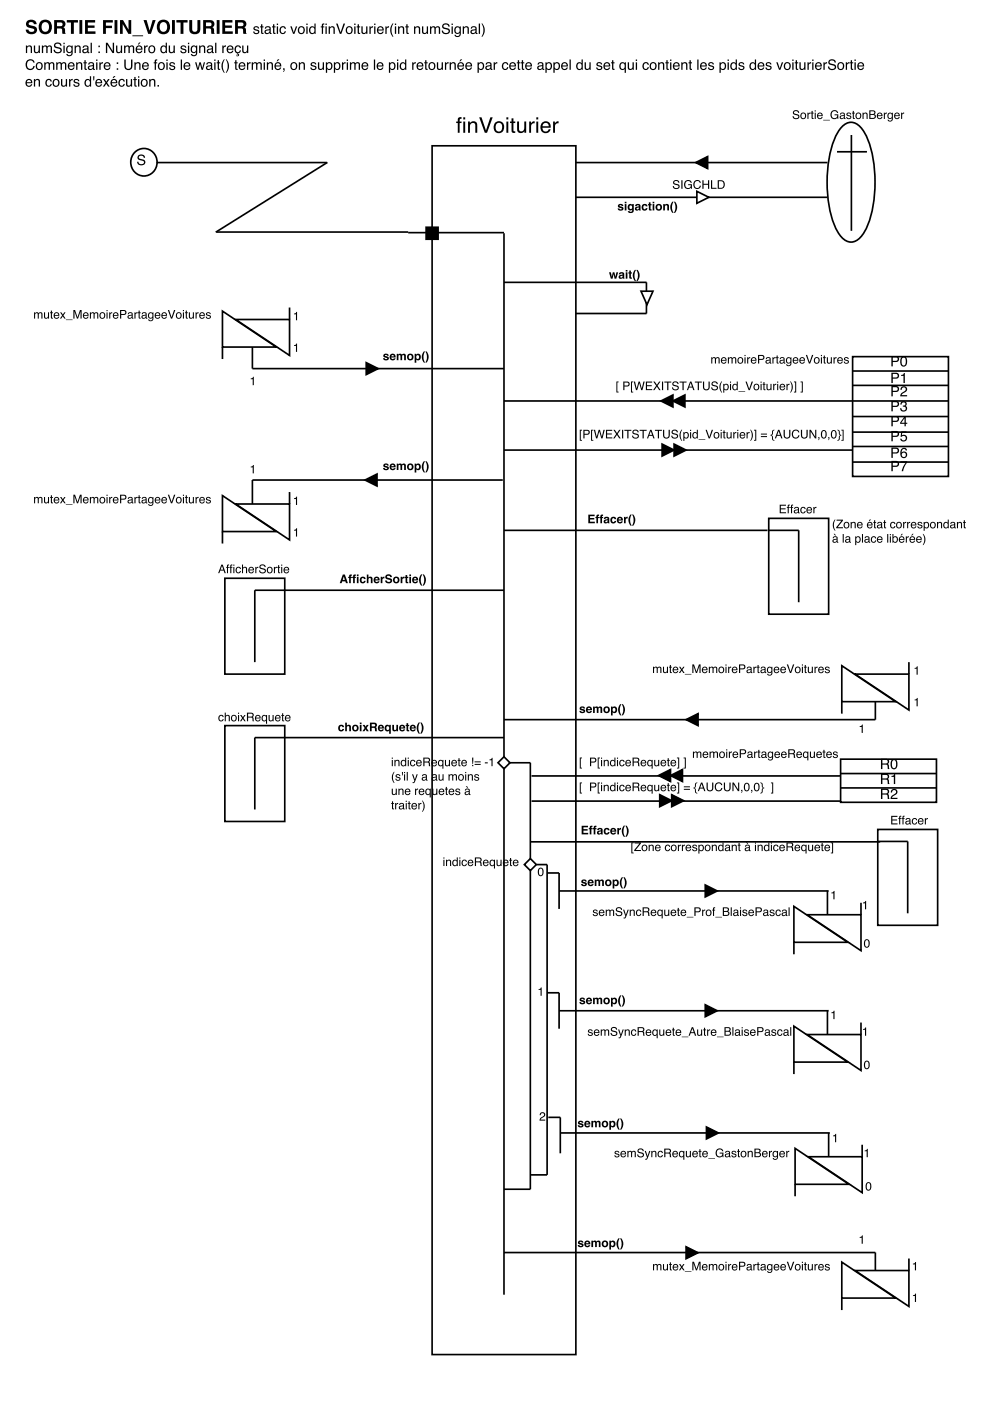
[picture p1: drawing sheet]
<svg xmlns="http://www.w3.org/2000/svg" width="210mm" height="297mm" viewBox="0 0 210 297" stroke-linecap="round" stroke-linejoin="round" font-family="sans-serif">
<g fill="#000">
<path d="M29.4 32.9a.86 .86 0 0 1 1.4 .6h-.3a.51 .51 0 0 0-.6-.5 .51 .51 0 0 0-.4 .5l.2 .2a.84 .84 0 0 1 1.1 .9 .93 .93 0 0 1-1 .4 .93 .93 0 0 1-.7-.7h.3a.58 .58 0 0 0 .5 .5 .58 .58 0 0 0 .6-.5l-.4-.3a.67 .67 0 0 1-.8-.2 .67 .67 0 0 1 .1-.9zM147.5 34.5l2.5-1.3v2.5zM90.3 48.2h2.6v2.5h-2.6z"/>
<path d="M5.5 9.7h.2v.2a.57 .57 0 0 1 .7-.3 .57 .57 0 0 1 .4 .6v1h-.3v-1a.39 .39 0 0 0-.5-.3 .39 .39 0 0 0-.2 .5v.8h-.3zM7.2 9.7h.3v1a.41 .41 0 0 0 .5 .3 .41 .41 0 0 0 .2-.6v-.7h.3v1.5h-.3v-.2a.55 .55 0 0 1-.6 .3 .55 .55 0 0 1-.4-.6zM8.9 9.7h.2v.2a.52 .52 0 0 1 .9 0 .53 .53 0 0 1 .7-.3 .53 .53 0 0 1 .3 .6v1h-.3v-1.2l-.2-.1-.4 .2v1.1h-.3v-1a.36 .36 0 0 0-.5-.3 .36 .36 0 0 0-.2 .5v.8h-.2zM11.6 9.2a.86 .86 0 0 1 1.4 .5h-.2a.51 .51 0 0 0-.6-.4 .51 .51 0 0 0-.4 .5l.2 .1a.84 .84 0 0 1 1.1 1 .93 .93 0 0 1-1 .4 .93 .93 0 0 1-.7-.8h.2a.58 .58 0 0 0 .6 .6 .58 .58 0 0 0 .6-.6l-.4-.2a.67 .67 0 0 1-.8-.3 .67 .67 0 0 1 0-.8zM13.4 9.7h.3v1.5h-.3zM13.4 9.1h.3v.3h-.3zM14.2 9.8l.5-.2 .5 .3v-.2h.2v1.4a.7 .7 0 0 1-.5 .8 .7 .7 0 0 1-.8-.5h.2a.46 .46 0 0 0 .7 .2 .46 .46 0 0 0 .2-.6 .69 .69 0 0 1-1 .1 .69 .69 0 0 1-.2-.9zM14.4 10a.56 .56 0 0 0-.1 .7 .56 .56 0 0 0 .7 .2 .56 .56 0 0 0 .2-.7 .56 .56 0 0 0-.8-.2zM15.8 9.7h.3v.2a.57 .57 0 0 1 .6-.3 .57 .57 0 0 1 .4 .6v1h-.3v-1a.39 .39 0 0 0-.4-.3 .39 .39 0 0 0-.3 .5v.8h-.3zM17.7 10.7a.38 .38 0 0 0 .5 .3 .38 .38 0 0 0 .2-.5zM17.6 9.8a.71 .71 0 0 1 1.2 .3v.9l.1 .1-.1 .2a.45 .45 0 0 0-.7 0 .49 .49 0 0 1-.7-.4 .49 .49 0 0 1 .5-.6l.6-.1a.36 .36 0 0 0-.3-.4 .36 .36 0 0 0-.4 .3h-.3zM19.2 9.1h.3v2.1h-.3zM20.9 9.7h.3v.3h-.3zM20.9 10.9h.3v.3h-.3zM22.5 9.1h.3l1.1 1.7v-1.7h.3v2.1h-.3l-1.2-1.7v1.7h-.2zM24.6 9.7h.3v1a.41 .41 0 0 0 .5 .3 .41 .41 0 0 0 .2-.6v-.7h.3v1.5h-.3v-.2a.55 .55 0 0 1-.6 .3 .55 .55 0 0 1-.4-.6zM26.3 9.7h.3v.2a.52 .52 0 0 1 .9 0 .53 .53 0 0 1 .6-.3 .53 .53 0 0 1 .4 .6v1h-.3v-1.2l-.3-.1-.4 .2v1.1h-.3v-1a.36 .36 0 0 0-.4-.3 .36 .36 0 0 0-.2 .5v.8h-.3zM29 9.9a.73 .73 0 0 1 .9-.2 .73 .73 0 0 1 .3 .8h-1.2a.45 .45 0 0 0 .4 .6 .45 .45 0 0 0 .5-.4h.3a.78 .78 0 0 1-1.1 .5 .78 .78 0 0 1-.3-1.2zM29.2 10l-.2 .3h.9l-.3-.4zM29.5 9h.3l-.4 .4h-.2zM30.5 9.7h.3v.2l.5-.3v.3h-.2l-.3 .3v1h-.3zM31.8 10a.56 .56 0 0 0 0 .8 .56 .56 0 0 0 .7 .1 .55 .55 0 0 0 .1-.8 .55 .55 0 0 0-.8-.1zM31.6 9.8a.78 .78 0 0 1 1.2 .1 .78 .78 0 0 1-.2 1.2 .78 .78 0 0 1-1.1-.2v-.7zM34.4 10a.55 .55 0 0 0-.1 .8 .55 .55 0 0 0 .7 .1 .55 .55 0 0 0 .1-.7 .55 .55 0 0 0-.7-.2zM34.3 9.7l.5-.1 .3 .3v-.8h.3v2.1h-.3v-.2a.73 .73 0 0 1-1 .1 .73 .73 0 0 1 0-1zM35.8 9.7h.3v1a.41 .41 0 0 0 .5 .3 .41 .41 0 0 0 .2-.6v-.7h.3v1.5h-.3v-.2a.55 .55 0 0 1-.6 .3 .55 .55 0 0 1-.4-.6zM38.4 9.8a.64 .64 0 0 1 1.1 .3h-.3a.34 .34 0 0 0-.3-.3 .34 .34 0 0 0-.3 .3v.1a.76 .76 0 0 1 .9 .8 .69 .69 0 0 1-.7 .3 .69 .69 0 0 1-.6-.6h.3a.39 .39 0 0 0 .4 .4 .39 .39 0 0 0 .4-.4h-.1a.76 .76 0 0 1-.9-.8zM39.8 9.7h.3v1.5h-.3zM39.8 9.1h.3v.3h-.3zM40.6 9.8l.5-.2 .5 .3v-.2h.2v1.4a.7 .7 0 0 1-.5 .8 .7 .7 0 0 1-.8-.5h.2a.46 .46 0 0 0 .7 .2 .46 .46 0 0 0 .2-.6 .69 .69 0 0 1-1 .1 .69 .69 0 0 1-.2-.9zM40.8 10a.56 .56 0 0 0-.1 .7 .56 .56 0 0 0 .7 .2 .56 .56 0 0 0 .2-.7 .56 .56 0 0 0-.8-.2zM42.2 9.7h.3v.2a.57 .57 0 0 1 .6-.3 .57 .57 0 0 1 .4 .6v1h-.3v-1a.39 .39 0 0 0-.4-.3 .39 .39 0 0 0-.3 .5v.8h-.3zM44.1 10.7a.38 .38 0 0 0 .5 .3 .38 .38 0 0 0 .2-.5zM44 9.8a.71 .71 0 0 1 1.2 .3v.9l.1 .1-.1 .2a.45 .45 0 0 0-.7 0 .49 .49 0 0 1-.7-.4 .49 .49 0 0 1 .5-.6l.6-.1a.36 .36 0 0 0-.3-.4 .36 .36 0 0 0-.4 .3h-.3zM45.6 9.1h.3v2.1h-.3zM47.1 9.7h.3v.2l.5-.3v.3h-.3l-.2 .3v1h-.3zM48.3 9.9a.73 .73 0 0 1 .8-.2 .73 .73 0 0 1 .4 .8h-1.2a.45 .45 0 0 0 .4 .6 .45 .45 0 0 0 .5-.4h.3a.78 .78 0 0 1-1.1 .5 .78 .78 0 0 1-.3-1.2zM48.5 10l-.2 .3h.9l-.3-.4zM49.9 9.8a.65 .65 0 0 1 .7-.2 .65 .65 0 0 1 .5 .6h-.3a.44 .44 0 0 0-.6-.3 .44 .44 0 0 0-.2 .6 .42 .42 0 0 0 .3 .6 .42 .42 0 0 0 .5-.4h.3l-.1 .3-.7 .4a.25 .25 0 0 1 .4 .2 .25 .25 0 0 1-.2 .3h-.5l.4-.2v-.1l-.3-.1 .2-.2a.9 .9 0 0 1-.4-1.5zM51.4 9.7h.2v1a.41 .41 0 0 0 .6 .3 .41 .41 0 0 0 .2-.6v-.7h.2v1.5h-.2v-.2a.55 .55 0 0 1-.6 .3 .55 .55 0 0 1-.4-.6z"/>
<path d="M5.8 4.4a1.21 1.21 0 0 1 2 .7h-.6a.54 .54 0 0 0-.6-.4 .54 .54 0 0 0-.5 .5l.1 .1a1.9 1.9 0 0 1 1.6 .8 1.19 1.19 0 0 1-1.1 1.2 1.19 1.19 0 0 1-1.2-1h.5a.61 .61 0 0 0 .7 .5 .61 .61 0 0 0 .5-.6l-.1-.1a2.17 2.17 0 0 1-1.6-.8v-.5zM9 5a1 1 0 0 0-.1 1.2 1 1 0 0 0 1.1 .4 1.12 1.12 0 0 0-.4-1.9zM8.6 4.5a1.53 1.53 0 0 1 2.4 .9 1.53 1.53 0 0 1-1.7 1.8 1.62 1.62 0 0 1-.7-2.7zM12.1 4.8v.8h.7a.4 .4 0 0 0 .5-.4 .4 .4 0 0 0-.5-.4zM11.5 4.3h1.4a.81 .81 0 0 1 .9 .5 .81 .81 0 0 1-.4 1 1.29 1.29 0 0 1 .5 1.2v.2h-.6l-.2-1.1-1-.1v1.2h-.6zM14.2 4.3h2.3v.5h-.8v2.4h-.7v-2.4h-.8zM16.8 4.3h.6v2.9h-.6zM18 4.3h2.2v.5h-1.6v.6h1.4v.5h-1.4v.8h1.6v.5h-2.2zM21.8 4.3h2.1v.5h-1.4v.6h1.2v.6h-1.2v1.2h-.7zM24.3 4.3h.6v2.9h-.6zM25.4 4.3h.7l1.2 2v-2h.5v2.9h-.6l-1.2-2.1v2.1h-.6zM28.1 7.5h2.2v.2h-2.2zM30.4 4.3h.7l.6 2.2 .7-2.2h.6l-1 2.9h-.6zM34.1 5a1 1 0 0 0-.2 1.2 1 1 0 0 0 1.2 .4 1.12 1.12 0 0 0-.4-1.9zM33.7 4.5a1.53 1.53 0 0 1 2.4 .9 1.53 1.53 0 0 1-1.7 1.8 1.62 1.62 0 0 1-.7-2.7zM36.5 4.3h.6v2.9h-.6zM37.4 4.3h2.4v.5h-.9v2.4h-.6v-2.4h-.9zM40.1 4.3h.6v1.8a.57 .57 0 0 0 .6 .6 .57 .57 0 0 0 .6-.6v-1.8h.6v1.8a1.18 1.18 0 0 1-1.2 1.2 1.18 1.18 0 0 1-1.2-1.2zM43.7 4.8v.8h.7a.4 .4 0 0 0 .5-.4 .4 .4 0 0 0-.5-.4zM43.1 4.3h1.4a.81 .81 0 0 1 .9 .5 .81 .81 0 0 1-.4 1 1.29 1.29 0 0 1 .4 1.2l.1 .2h-.7l-.1-1.1-1-.1v1.2h-.6zM45.9 4.3h.7v2.9h-.7zM47.1 4.3h2.2v.5h-1.6v.6h1.5v.5h-1.5v.8h1.7v.5h-2.3zM50.4 4.8v.8h.7a.4 .4 0 0 0 .5-.4 .4 .4 0 0 0-.4-.4zM49.8 4.3h1.5a.81 .81 0 0 1 .9 .5 .81 .81 0 0 1-.4 1 1.29 1.29 0 0 1 .4 1.2l.1 .2h-.7l-.2-1.1-1-.1v1.2h-.6z"/>
<path d="M5.6 17a.73 .73 0 0 1 .9-.2 .73 .73 0 0 1 .4 .8h-1.2a.45 .45 0 0 0 .3 .6 .45 .45 0 0 0 .6-.3h.2a.78 .78 0 0 1-1.1 .4 .78 .78 0 0 1-.2-1.2zM5.8 17.1l-.1 .3h.9l-.3-.4zM7.2 16.8h.2v.2a.57 .57 0 0 1 .7-.2 .57 .57 0 0 1 .4 .5v1.1h-.3v-1a.39 .39 0 0 0-.5-.4 .39 .39 0 0 0-.2 .5v.9h-.3zM9.8 17a.65 .65 0 0 1 .7-.3 .65 .65 0 0 1 .5 .6h-.3a.44 .44 0 0 0-.6-.3 .44 .44 0 0 0-.2 .6 .42 .42 0 0 0 .3 .6 .42 .42 0 0 0 .5-.4h.3a.72 .72 0 0 1-1 .6 .72 .72 0 0 1-.4-1.1zM11.5 17.1a.56 .56 0 0 0 0 .8 .56 .56 0 0 0 .7 .1 .55 .55 0 0 0 .1-.8 .55 .55 0 0 0-.8-.1zM11.3 17a.78 .78 0 0 1 1.1 .1 .78 .78 0 0 1-.1 1.1 .78 .78 0 0 1-1.1-.2v-.7zM12.9 16.8h.3v1a.41 .41 0 0 0 .6 .4 .41 .41 0 0 0 .2-.7v-.7h.2v1.6h-.2v-.3a.55 .55 0 0 1-.7 .3 .55 .55 0 0 1-.4-.6zM14.6 16.8h.3v.2l.5-.3v.3h-.2l-.3 .3v1.1h-.3zM15.8 16.9a.64 .64 0 0 1 1 .3h-.2a.34 .34 0 0 0-.4-.3 .34 .34 0 0 0-.3 .4h.1a.76 .76 0 0 1 .8 .8 .69 .69 0 0 1-.7 .3 .69 .69 0 0 1-.6-.5h.3a.39 .39 0 0 0 .4 .3 .39 .39 0 0 0 .4-.4h-.1a.76 .76 0 0 1-.9-.8zM18.3 17.1a.55 .55 0 0 0-.1 .8 .55 .55 0 0 0 .7 .1 .55 .55 0 0 0 .2-.7 .55 .55 0 0 0-.8-.2zM18.2 16.8h.6l.3 .2v-.8h.2v2.2h-.2v-.3a.73 .73 0 0 1-1 .1 .73 .73 0 0 1-.1-1zM19.7 16.2h.3v.8h-.2zM20.4 17a.73 .73 0 0 1 .9-.2 .73 .73 0 0 1 .4 .8h-1.2a.45 .45 0 0 0 .3 .6 .45 .45 0 0 0 .6-.3h.2a.78 .78 0 0 1-1.1 .4 .78 .78 0 0 1-.2-1.2zM20.6 17.1l-.1 .3h.9l-.3-.4zM21.8 16.8h.4l.3 .5 .4-.5h.3l-.5 .7 .6 .9h-.4l-.4-.6-.4 .6h-.3l.6-.9zM23.6 17a.73 .73 0 0 1 .9-.2 .73 .73 0 0 1 .4 .8h-1.2a.45 .45 0 0 0 .3 .6 .45 .45 0 0 0 .6-.3h.3a.78 .78 0 0 1-1.2 .4 .78 .78 0 0 1-.2-1.2zM23.8 17.1l-.1 .3h.9l-.3-.4zM24.2 16.1h.3l-.4 .5h-.2zM25.3 17a.65 .65 0 0 1 .7-.3 .65 .65 0 0 1 .5 .6h-.3a.44 .44 0 0 0-.6-.3 .44 .44 0 0 0-.2 .6 .42 .42 0 0 0 .3 .6 .42 .42 0 0 0 .5-.4h.3a.72 .72 0 0 1-1 .6 .72 .72 0 0 1-.4-1.1zM26.7 16.8h.3v1a.41 .41 0 0 0 .5 .4 .41 .41 0 0 0 .2-.7v-.7h.3v1.6h-.2v-.3a.55 .55 0 0 1-.7 .3 .55 .55 0 0 1-.4-.6zM28.5 16.3h.2v.5h.3v.2h-.3v1l.3 .1v.3h-.4l-.1-.2v-1.2h-.2v-.2h.2zM29.3 16.8h.2v1.6h-.2zM29.3 16.2h.2v.3h-.2zM30.2 17.1a.56 .56 0 0 0 0 .8 .56 .56 0 0 0 .7 .1 .55 .55 0 0 0 .1-.8 .55 .55 0 0 0-.8-.1zM30 17a.78 .78 0 0 1 1.1 .1 .78 .78 0 0 1-.1 1.1 .78 .78 0 0 1-1.1-.2v-.7zM31.6 16.8h.3v.2a.57 .57 0 0 1 .6-.2 .57 .57 0 0 1 .4 .5v1.1h-.2v-1a.39 .39 0 0 0-.5-.4 .39 .39 0 0 0-.3 .5v.9h-.3zM33.4 18h.3v.4h-.3z"/>
<path d="M5.7 12.9a.95 .95 0 0 1 .9-.3 .95 .95 0 0 1 .7 .7h-.2a.7 .7 0 0 0-.9-.4 .7 .7 0 0 0-.5 .8 .69 .69 0 0 0 .6 .9 .69 .69 0 0 0 .8-.6h.3a1.02 1.02 0 0 1-1.3 .8 1.02 1.02 0 0 1-.6-1.4zM8 13.6a.56 .56 0 0 0-.1 .8 .56 .56 0 0 0 .8 0 .55 .55 0 0 0 0-.8 .55 .55 0 0 0-.7 0zM7.8 13.4a.78 .78 0 0 1 1.1 .1 .78 .78 0 0 1-.1 1.1 .78 .78 0 0 1-1.1-.1l-.1-.7zM9.4 13.2h.2v.2a.52 .52 0 0 1 .9 0 .53 .53 0 0 1 .7-.2 .53 .53 0 0 1 .3 .5v1.1h-.3v-1.2l-.2-.2-.4 .3v1.1h-.3v-1a.36 .36 0 0 0-.4-.4 .36 .36 0 0 0-.3 .6v.8h-.2zM11.9 13.2h.3v.2a.52 .52 0 0 1 .9 0 .53 .53 0 0 1 .6-.2 .53 .53 0 0 1 .4 .5v1.1h-.3v-1.2l-.3-.2-.3 .3-.1 1.1h-.2v-1a.36 .36 0 0 0-.5-.4 .36 .36 0 0 0-.2 .6v.8h-.3zM14.6 13.4a.73 .73 0 0 1 .9-.1 .73 .73 0 0 1 .3 .8h-1.1a.45 .45 0 0 0 .3 .5 .45 .45 0 0 0 .5-.3h.3a.78 .78 0 0 1-1.1 .5 .78 .78 0 0 1-.2-1.2zM14.8 13.5l-.1 .4h.8l-.2-.5zM16.1 13.2h.3v.2a.57 .57 0 0 1 .7-.2 .57 .57 0 0 1 .3 .6v1h-.2v-1a.39 .39 0 0 0-.5-.4 .39 .39 0 0 0-.3 .6v.8h-.3zM17.9 12.8h.3v.4h.2v.2h-.2v1.1l.2 .1v.2h-.3l-.2-.2v-1.2h-.2v-.2h.2zM18.9 14.2a.38 .38 0 0 0 .5 .4 .38 .38 0 0 0 .2-.6zM18.8 13.4a.71 .71 0 0 1 1.1 .2v1h.2l-.1 .2a.45 .45 0 0 0-.7 0 .49 .49 0 0 1-.7-.3 .49 .49 0 0 1 .5-.6l.6-.1a.36 .36 0 0 0-.4-.4 .36 .36 0 0 0-.4 .3h-.2zM20.4 13.2h.3v1.6h-.3zM20.4 12.6h.3v.3h-.3zM21.1 13.2h.2v.3l.5-.3v.3h-.2l-.2 .2-.1 1.1h-.2zM22.2 13.4a.73 .73 0 0 1 .9-.1 .73 .73 0 0 1 .3 .8h-1.1a.45 .45 0 0 0 .3 .5 .45 .45 0 0 0 .6-.3h.2a.78 .78 0 0 1-1.1 .5 .78 .78 0 0 1-.2-1.2zM22.4 13.5l-.1 .4h.9l-.3-.5zM24.8 13.2h.3v.4h-.3zM24.8 14.5h.3v.3h-.3zM26.4 12.6h.3v1.4a.56 .56 0 0 0 .5 .6 .56 .56 0 0 0 .6-.6v-1.4h.3v1.2a.87 .87 0 0 1-.9 1.1 .87 .87 0 0 1-.8-1.1zM28.5 13.2h.3v.2a.57 .57 0 0 1 .6-.2 .57 .57 0 0 1 .4 .6v1h-.3v-1a.39 .39 0 0 0-.5-.4 .39 .39 0 0 0-.2 .6v.8h-.3zM30.3 13.4a.73 .73 0 0 1 .9-.1 .73 .73 0 0 1 .4 .8h-1.2a.45 .45 0 0 0 .3 .5 .45 .45 0 0 0 .6-.3h.2a.78 .78 0 0 1-1.1 .5 .78 .78 0 0 1-.2-1.2zM30.5 13.5l-.1 .4h.9l-.3-.5zM32.9 12.7l.4-.1v.2l-.2 .2v.2h.2v.2h-.2v1.4h-.3v-1.4h-.2v-.2h.2zM33.9 13.6a.56 .56 0 0 0-.1 .8 .56 .56 0 0 0 .8 0 .55 .55 0 0 0 0-.8 .55 .55 0 0 0-.7 0zM33.7 13.4a.78 .78 0 0 1 1.1 .1 .78 .78 0 0 1-.1 1.1 .78 .78 0 0 1-1.1-.1l-.1-.7zM35.3 13.2h.2v1.6h-.2zM35.3 12.6h.2v.3h-.2zM36.1 13.3a.64 .64 0 0 1 1 .4h-.2a.34 .34 0 0 0-.4-.3 .34 .34 0 0 0-.3 .3l.1 .1a.76 .76 0 0 1 .8 .7 .69 .69 0 0 1-.7 .4 .69 .69 0 0 1-.5-.6h.2a.39 .39 0 0 0 .4 .3 .39 .39 0 0 0 .4-.3l-.1-.1a.76 .76 0 0 1-.9-.7zM38.3 12.6h.3v2.2h-.3zM39.1 13.4a.73 .73 0 0 1 .9-.1 .73 .73 0 0 1 .4 .8h-1.2a.45 .45 0 0 0 .3 .5 .45 .45 0 0 0 .6-.3h.2a.78 .78 0 0 1-1.1 .5 .78 .78 0 0 1-.2-1.2zM39.3 13.5l-.1 .4h.9l-.3-.5zM41.4 13.2h.3l.3 1.3 .3-1.3h.3l.3 1.3 .3-1.3h.3l-.5 1.6h-.3l-.3-1.2-.3 1.2h-.3zM44 14.2a.38 .38 0 0 0 .5 .4 .38 .38 0 0 0 .2-.6zM43.8 13.4a.71 .71 0 0 1 1.2 .2v1h.2l-.2 .2a.45 .45 0 0 0-.7 0 .49 .49 0 0 1-.6-.3 .49 .49 0 0 1 .5-.6l.5-.1a.36 .36 0 0 0-.3-.4 .36 .36 0 0 0-.4 .3h-.3zM45.4 13.2h.3v1.6h-.3zM45.4 12.6h.3v.3h-.3zM46.2 12.8h.2v.4h.3v.2h-.3v1.1l.3 .1v.2h-.4l-.1-.2v-1.2h-.3v-.2h.3zM47.5 12.6h.2a2.66 2.66 0 0 0 0 2.8h-.2a2.24 2.24 0 0 1 0-2.8zM47.9 12.6h.1l.4 .5a2.2 2.2 0 0 1-.3 2.3h-.2a2.66 2.66 0 0 0 0-2.8zM49.9 12.8h.2v.4h.3v.2h-.3v1.1l.3 .1v.2h-.4l-.1-.2v-1.2h-.2v-.2h.2zM50.8 13.4a.73 .73 0 0 1 .9-.1 .73 .73 0 0 1 .3 .8h-1.1a.45 .45 0 0 0 .3 .5 .45 .45 0 0 0 .5-.3h.3a.78 .78 0 0 1-1.1 .5 .78 .78 0 0 1-.2-1.2zM51 13.5l-.1 .4h.9l-.3-.5zM52.4 13.2h.2v.3l.5-.3v.3h-.2l-.2 .2-.1 1.1h-.2zM53.4 13.2h.2v.2a.52 .52 0 0 1 .9 0 .53 .53 0 0 1 .6-.2 .53 .53 0 0 1 .4 .5v1.1h-.3v-1.2l-.2-.2-.4 .3v1.1h-.3v-1a.36 .36 0 0 0-.5-.4 .36 .36 0 0 0-.2 .6v.8h-.2zM55.9 13.2h.3v1.6h-.3zM55.9 12.6h.3v.3h-.3zM56.6 13.2h.2v.2a.57 .57 0 0 1 .7-.2 .57 .57 0 0 1 .4 .6v1h-.3v-1a.39 .39 0 0 0-.5-.4 .39 .39 0 0 0-.3 .6v.8h-.2zM58.4 13.4a.73 .73 0 0 1 .9-.1 .73 .73 0 0 1 .3 .8h-1.1a.45 .45 0 0 0 .3 .5 .45 .45 0 0 0 .6-.3h.2a.78 .78 0 0 1-1.1 .5 .78 .78 0 0 1-.2-1.2zM58.6 13.5l-.1 .4h.9l-.3-.5zM58.9 12.6h.3l-.4 .4h-.2zM60 14.5h.3v.6l-.3 .2 .2-.5h-.2zM61.9 13.6a.56 .56 0 0 0 0 .8 .56 .56 0 0 0 .8 0 .55 .55 0 0 0 0-.8 .55 .55 0 0 0-.8 0zM61.8 13.4a.78 .78 0 0 1 1.1 .1 .78 .78 0 0 1-.2 1.1 .78 .78 0 0 1-1.1-.1v-.7zM63.4 13.2h.2v.2a.57 .57 0 0 1 .7-.2 .57 .57 0 0 1 .4 .6v1h-.3v-1a.39 .39 0 0 0-.5-.4 .39 .39 0 0 0-.3 .6v.8h-.2zM66 13.3a.64 .64 0 0 1 1.1 .4h-.3a.34 .34 0 0 0-.3-.3 .34 .34 0 0 0-.4 .3l.1 .1a.76 .76 0 0 1 .9 .7 .69 .69 0 0 1-.8 .4 .69 .69 0 0 1-.5-.6h.3a.39 .39 0 0 0 .3 .3 .39 .39 0 0 0 .4-.3v-.1a.76 .76 0 0 1-.9-.7zM67.4 13.2h.3v1.1a.41 .41 0 0 0 .5 .3 .41 .41 0 0 0 .2-.6v-.8h.3v1.6h-.3v-.2a.55 .55 0 0 1-.6 .2 .55 .55 0 0 1-.4-.5zM69.5 13.5a.56 .56 0 0 0-.2 .8 .56 .56 0 0 0 .8 .2 .56 .56 0 0 0 .1-.8 .56 .56 0 0 0-.7-.2zM69.1 13.2h.3v.2a.7 .7 0 0 1 .9-.1 .7 .7 0 0 1 .2 1 .62 .62 0 0 1-.5 .5 .62 .62 0 0 1-.6-.2v.8h-.3zM71.2 13.5a.56 .56 0 0 0-.2 .8 .56 .56 0 0 0 .8 .2 .56 .56 0 0 0 .1-.8 .56 .56 0 0 0-.7-.2zM70.8 13.2h.2v.2a.7 .7 0 0 1 1-.1 .7 .7 0 0 1 .2 1 .62 .62 0 0 1-.5 .5 .62 .62 0 0 1-.6-.2v.8h-.3zM72.5 13.2h.3v.3l.5-.3v.3h-.3l-.2 .2v1.1h-.3zM73.5 13.2h.3v1.6h-.3zM73.5 12.6h.3v.3h-.3zM74.2 13.2h.3v.2a.52 .52 0 0 1 .9 0 .53 .53 0 0 1 .6-.2 .53 .53 0 0 1 .3 .5v1.1h-.2l-.1-1.2-.2-.2-.4 .3v1.1h-.3v-1a.36 .36 0 0 0-.4-.4 .36 .36 0 0 0-.2 .6v.8h-.3zM76.8 13.4a.73 .73 0 0 1 .9-.1 .73 .73 0 0 1 .4 .8h-1.2a.45 .45 0 0 0 .4 .5 .45 .45 0 0 0 .5-.3h.3a.78 .78 0 0 1-1.1 .5 .78 .78 0 0 1-.3-1.2zM77.1 13.5l-.2 .4h.9l-.3-.5zM79.3 12.6h.2v2.2h-.2zM80.1 13.4a.73 .73 0 0 1 .8-.1 .73 .73 0 0 1 .4 .8h-1.2a.45 .45 0 0 0 .4 .5 .45 .45 0 0 0 .5-.3h.3a.78 .78 0 0 1-1.1 .5 .78 .78 0 0 1-.3-1.2zM80.3 13.5l-.2 .4h.9l-.3-.5zM82.9 13.5a.56 .56 0 0 0-.2 .8 .56 .56 0 0 0 .8 .2 .56 .56 0 0 0 .1-.8 .56 .56 0 0 0-.7-.2zM82.5 13.2h.2v.2a.7 .7 0 0 1 1-.1 .7 .7 0 0 1 .1 1 .62 .62 0 0 1-.4 .5 .62 .62 0 0 1-.7-.2v.8h-.2zM84.2 13.2h.2v1.6h-.2zM84.2 12.6h.2v.3h-.2zM85.1 13.6a.55 .55 0 0 0 0 .7 .55 .55 0 0 0 .7 .2 .55 .55 0 0 0 .1-.8 .55 .55 0 0 0-.8-.1zM85 13.3l.6-.1 .3 .2v-.8h.2v2.2h-.2v-.2a.73 .73 0 0 1-1 0 .73 .73 0 0 1-.1-1zM87.4 13.2h.2v.3l.6-.3v.3h-.3l-.2 .2v1.1h-.3zM88.5 13.4a.73 .73 0 0 1 .9-.1 .73 .73 0 0 1 .4 .8h-1.2a.45 .45 0 0 0 .3 .5 .45 .45 0 0 0 .6-.3h.2a.78 .78 0 0 1-1.1 .5 .78 .78 0 0 1-.2-1.2zM88.7 13.5l-.1 .4h.9l-.3-.5zM90.1 12.8h.3v.4h.3v.2h-.3v1.1l.3 .1v.2h-.4l-.1-.2-.1-1.2h-.2v-.2h.2zM91.2 13.6a.56 .56 0 0 0 0 .8 .56 .56 0 0 0 .7 0 .55 .55 0 0 0 .1-.8 .55 .55 0 0 0-.8 0zM91 13.4a.78 .78 0 0 1 1.1 .1 .78 .78 0 0 1-.1 1.1 .78 .78 0 0 1-1.1-.1v-.7zM92.6 13.2h.3v1.1a.41 .41 0 0 0 .5 .3 .41 .41 0 0 0 .2-.6v-.8h.3v1.6h-.2v-.2a.55 .55 0 0 1-.7 .2 .55 .55 0 0 1-.4-.5zM94.3 13.2h.3v.3l.5-.3v.3h-.3l-.2 .2v1.1h-.3zM95.3 13.2h.3v.2a.57 .57 0 0 1 .7-.2 .57 .57 0 0 1 .3 .6v1h-.2v-1a.39 .39 0 0 0-.5-.4 .39 .39 0 0 0-.3 .6v.8h-.3zM97.2 13.4a.73 .73 0 0 1 .8-.1 .73 .73 0 0 1 .4 .8h-1.2a.45 .45 0 0 0 .4 .5 .45 .45 0 0 0 .5-.3h.3a.78 .78 0 0 1-1.1 .5 .78 .78 0 0 1-.3-1.2zM97.4 13.5l-.2 .4h.9l-.3-.5zM97.7 12.6h.3l-.4 .4h-.2zM98.8 13.4a.73 .73 0 0 1 .9-.1 .73 .73 0 0 1 .4 .8h-1.2a.45 .45 0 0 0 .4 .5 .45 .45 0 0 0 .5-.3h.3a.78 .78 0 0 1-1.1 .5 .78 .78 0 0 1-.3-1.2zM99.1 13.5l-.2 .4h.9l-.3-.5zM101.6 13.5a.56 .56 0 0 0-.1 .8 .56 .56 0 0 0 .8 .2 .56 .56 0 0 0 .1-.8 .56 .56 0 0 0-.8-.2zM101.2 13.2h.3v.2a.7 .7 0 0 1 1-.1 .7 .7 0 0 1 .1 1 .62 .62 0 0 1-.4 .5 .62 .62 0 0 1-.7-.2v.8h-.3zM103.2 14.2a.38 .38 0 0 0 .5 .4 .38 .38 0 0 0 .2-.6zM103.1 13.4a.71 .71 0 0 1 1.1 .2v1h.2l-.1 .2a.45 .45 0 0 0-.7 0 .49 .49 0 0 1-.7-.3 .49 .49 0 0 1 .5-.6l.5-.1a.36 .36 0 0 0-.3-.4 .36 .36 0 0 0-.4 .3h-.2zM104.7 13.2h.2v.3l.5-.3v.3h-.2l-.2 .2-.1 1.1h-.2zM106.6 13.4a.65 .65 0 0 1 .7-.2 .65 .65 0 0 1 .5 .5h-.3a.44 .44 0 0 0-.6-.3 .44 .44 0 0 0-.2 .7 .42 .42 0 0 0 .3 .5 .42 .42 0 0 0 .5-.4h.3a.72 .72 0 0 1-1 .6 .72 .72 0 0 1-.4-1zM108.2 13.4a.73 .73 0 0 1 .9-.1 .73 .73 0 0 1 .3 .8h-1.2a.45 .45 0 0 0 .4 .5 .45 .45 0 0 0 .5-.3h.3a.78 .78 0 0 1-1.1 .5 .78 .78 0 0 1-.3-1.2zM108.4 13.5l-.2 .4h.9l-.3-.5zM109.8 12.8h.3v.4h.2v.2h-.2v1.1l.2 .1v.2h-.3l-.2-.2v-1.2h-.2v-.2h.2zM110.6 12.8h.3v.4h.3v.2h-.3v1.1l.3 .1v.2h-.4l-.1-.2-.1-1.2h-.2v-.2h.2zM111.5 13.4a.73 .73 0 0 1 .9-.1 .73 .73 0 0 1 .4 .8h-1.2a.45 .45 0 0 0 .4 .5 .45 .45 0 0 0 .5-.3h.3a.78 .78 0 0 1-1.1 .5 .78 .78 0 0 1-.3-1.2zM111.8 13.5l-.2 .4h.9l-.3-.5zM114.2 14.2a.38 .38 0 0 0 .5 .4 .38 .38 0 0 0 .2-.6zM114.1 13.4a.71 .71 0 0 1 1.1 .2v1h.2l-.1 .2a.45 .45 0 0 0-.7 0 .49 .49 0 0 1-.7-.3 .49 .49 0 0 1 .5-.6l.5-.1a.36 .36 0 0 0-.3-.4 .36 .36 0 0 0-.4 .3h-.2zM116 13.5a.56 .56 0 0 0-.1 .8 .56 .56 0 0 0 .7 .2 .56 .56 0 0 0 .2-.8 .56 .56 0 0 0-.8-.2zM115.6 13.2h.3v.2a.7 .7 0 0 1 1-.1 .7 .7 0 0 1 .1 1 .62 .62 0 0 1-.4 .5 .62 .62 0 0 1-.7-.2v.8h-.3zM117.7 13.5a.56 .56 0 0 0-.1 .8 .56 .56 0 0 0 .7 .2 .56 .56 0 0 0 .2-.8 .56 .56 0 0 0-.8-.2zM117.3 13.2h.3v.2a.7 .7 0 0 1 1-.1 .7 .7 0 0 1 .1 1 .62 .62 0 0 1-.4 .5 .62 .62 0 0 1-.7-.2v.8h-.3zM119.2 13.4a.73 .73 0 0 1 .9-.1 .73 .73 0 0 1 .3 .8h-1.2a.45 .45 0 0 0 .4 .5 .45 .45 0 0 0 .5-.3h.3a.78 .78 0 0 1-1.1 .5 .78 .78 0 0 1-.2-1.2zM119.4 13.5l-.1 .4h.8l-.2-.5zM120.8 12.6h.2v2.2h-.2zM122.6 13.6a.55 .55 0 0 0-.1 .7 .55 .55 0 0 0 .7 .2 .55 .55 0 0 0 .1-.8 .55 .55 0 0 0-.7-.1zM122.5 13.3l.5-.1 .3 .2v-.8h.3v2.2h-.3v-.2a.73 .73 0 0 1-1 0 .73 .73 0 0 1-.1-1zM124 13.2h.2v1.1a.41 .41 0 0 0 .6 .3 .41 .41 0 0 0 .2-.6v-.8h.2v1.6h-.2v-.2a.55 .55 0 0 1-.6 .2 .55 .55 0 0 1-.4-.5zM126.6 13.3a.64 .64 0 0 1 1.1 .4h-.3a.34 .34 0 0 0-.3-.3 .34 .34 0 0 0-.4 .3l.1 .1a.76 .76 0 0 1 .9 .7 .69 .69 0 0 1-.7 .4 .69 .69 0 0 1-.6-.6h.3a.39 .39 0 0 0 .4 .3 .39 .39 0 0 0 .3-.3v-.1a.76 .76 0 0 1-.9-.7zM128.1 13.4a.73 .73 0 0 1 .9-.1 .73 .73 0 0 1 .4 .8h-1.2a.45 .45 0 0 0 .4 .5 .45 .45 0 0 0 .5-.3h.3a.78 .78 0 0 1-1.1 .5 .78 .78 0 0 1-.3-1.2zM128.4 13.5l-.2 .4h.9l-.3-.5zM129.8 12.8h.2v.4h.3v.2h-.3v1.1l.3 .1v.2h-.4l-.1-.2v-1.2h-.2v-.2h.2zM131.7 13.6a.53 .53 0 0 0-.1 .7 .53 .53 0 0 0 .8 .1 .53 .53 0 0 0 0-.7 .53 .53 0 0 0-.7-.1zM131.5 13.4l.5-.2 .5 .2v-.2h.2v2.2h-.3v-.8a.73 .73 0 0 1-1 0 .73 .73 0 0 1 0-1zM133.1 13.2h.3v1.1a.41 .41 0 0 0 .5 .3 .41 .41 0 0 0 .2-.6v-.8h.3v1.6h-.3v-.2a.55 .55 0 0 1-.6 .2 .55 .55 0 0 1-.4-.5zM134.8 13.2h.3v1.6h-.3zM134.8 12.6h.3v.3h-.3zM136.4 13.4a.65 .65 0 0 1 .7-.2 .65 .65 0 0 1 .5 .5h-.3a.44 .44 0 0 0-.6-.3 .44 .44 0 0 0-.2 .7 .42 .42 0 0 0 .3 .5 .42 .42 0 0 0 .5-.4h.3a.72 .72 0 0 1-1 .6 .72 .72 0 0 1-.4-1zM138.1 13.6a.56 .56 0 0 0 0 .8 .56 .56 0 0 0 .7 0 .55 .55 0 0 0 .1-.8 .55 .55 0 0 0-.8 0zM137.9 13.4a.78 .78 0 0 1 1.1 .1 .78 .78 0 0 1-.1 1.1 .78 .78 0 0 1-1.1-.1v-.7zM139.5 13.2h.3v.2a.57 .57 0 0 1 .6-.2 .57 .57 0 0 1 .4 .6v1h-.2v-1a.39 .39 0 0 0-.5-.4 .39 .39 0 0 0-.3 .6v.8h-.3zM141.3 12.8h.3v.4h.2v.2h-.2v1.1l.2 .1v.2h-.4l-.1-.2v-1.2h-.2v-.2h.2zM142.1 13.2h.2v1.6h-.2zM142.1 12.6h.2v.3h-.2zM142.9 13.4a.73 .73 0 0 1 .9-.1 .73 .73 0 0 1 .3 .8h-1.2a.45 .45 0 0 0 .4 .5 .45 .45 0 0 0 .5-.3h.3a.78 .78 0 0 1-1.1 .5 .78 .78 0 0 1-.2-1.2zM143.1 13.5l-.1 .4h.8l-.2-.5zM144.4 13.2h.3v.2a.57 .57 0 0 1 .7-.2 .57 .57 0 0 1 .3 .6v1h-.2v-1a.39 .39 0 0 0-.5-.4 .39 .39 0 0 0-.3 .6v.8h-.3zM146.2 12.8h.3v.4h.2v.2h-.2v1.1l.2 .1v.2h-.3l-.2-.2v-1.2h-.2v-.2h.2zM147.8 12.6h.3v2.2h-.3zM148.6 13.4a.73 .73 0 0 1 .9-.1 .73 .73 0 0 1 .4 .8h-1.2a.45 .45 0 0 0 .3 .5 .45 .45 0 0 0 .6-.3h.2a.78 .78 0 0 1-1.1 .5 .78 .78 0 0 1-.2-1.2zM148.8 13.5l-.1 .4h.9l-.3-.5zM150.3 13.3a.64 .64 0 0 1 1.1 .4h-.3a.34 .34 0 0 0-.3-.3 .34 .34 0 0 0-.4 .3l.1 .1a.76 .76 0 0 1 .9 .7 .69 .69 0 0 1-.7 .4 .69 .69 0 0 1-.6-.6h.3a.39 .39 0 0 0 .4 .3 .39 .39 0 0 0 .3-.3v-.1a.76 .76 0 0 1-.9-.7zM152.9 13.5a.56 .56 0 0 0-.1 .8 .56 .56 0 0 0 .8 .2 .56 .56 0 0 0 .1-.8 .56 .56 0 0 0-.8-.2zM152.5 13.2h.3v.2a.7 .7 0 0 1 1-.1 .7 .7 0 0 1 .1 1 .62 .62 0 0 1-.4 .5 .62 .62 0 0 1-.7-.2v.8h-.3zM154.3 13.2h.2v1.6h-.2zM154.3 12.6h.2v.3h-.2zM155.2 13.6a.55 .55 0 0 0-.1 .7 .55 .55 0 0 0 .8 .2 .55 .55 0 0 0 .1-.8 .55 .55 0 0 0-.8-.1zM155.1 13.3l.6-.1 .3 .2v-.8h.2v2.2h-.2v-.2a.73 .73 0 0 1-1 0 .73 .73 0 0 1-.1-1zM156.7 13.3a.64 .64 0 0 1 1.1 .4h-.3a.34 .34 0 0 0-.3-.3 .34 .34 0 0 0-.3 .3l.1 .1a.76 .76 0 0 1 .8 .7 .69 .69 0 0 1-.7 .4 .69 .69 0 0 1-.6-.6h.3a.39 .39 0 0 0 .4 .3 .39 .39 0 0 0 .4-.3l-.1-.1a.76 .76 0 0 1-.9-.7zM159.3 13.6a.55 .55 0 0 0-.1 .7 .55 .55 0 0 0 .7 .2 .55 .55 0 0 0 .1-.8 .55 .55 0 0 0-.7-.1zM159.2 13.3l.5-.1 .3 .2v-.8h.3v2.2h-.2v-.2a.73 .73 0 0 1-1.1 0 .73 .73 0 0 1 0-1zM160.8 13.4a.73 .73 0 0 1 .9-.1 .73 .73 0 0 1 .4 .8h-1.2a.45 .45 0 0 0 .3 .5 .45 .45 0 0 0 .6-.3h.2a.78 .78 0 0 1-1.1 .5 .78 .78 0 0 1-.2-1.2zM161 13.5l-.1 .4h.9l-.3-.5zM162.5 13.3a.64 .64 0 0 1 1.1 .4h-.3a.34 .34 0 0 0-.3-.3 .34 .34 0 0 0-.4 .3l.1 .1a.76 .76 0 0 1 .9 .7 .69 .69 0 0 1-.8 .4 .69 .69 0 0 1-.5-.6h.3a.39 .39 0 0 0 .3 .3 .39 .39 0 0 0 .4-.3v-.1a.76 .76 0 0 1-.9-.7zM164.6 13.2h.3l.4 1.3 .5-1.3h.3l-.6 1.6h-.3zM166.6 13.6a.56 .56 0 0 0-.1 .8 .56 .56 0 0 0 .8 0 .55 .55 0 0 0 0-.8 .55 .55 0 0 0-.7 0zM166.4 13.4a.78 .78 0 0 1 1.1 .1 .78 .78 0 0 1-.1 1.1 .78 .78 0 0 1-1.1-.1l-.1-.7zM168 13.2h.3v1.6h-.3zM168 12.6h.3v.3h-.3zM168.7 12.8h.3v.4h.2v.2h-.2v1.1l.2 .1v.2h-.3l-.2-.2v-1.2h-.2v-.2h.2zM169.5 13.2h.3v1.1a.41 .41 0 0 0 .5 .3 .41 .41 0 0 0 .2-.6v-.8h.3v1.6h-.3v-.2a.55 .55 0 0 1-.6 .2 .55 .55 0 0 1-.4-.5zM171.2 13.2h.3v.3l.5-.3v.3h-.3l-.2 .2v1.1h-.3zM172.2 13.2h.3v1.6h-.3zM172.2 12.6h.3v.3h-.3zM173 13.4a.73 .73 0 0 1 .9-.1 .73 .73 0 0 1 .3 .8h-1.1a.45 .45 0 0 0 .3 .5 .45 .45 0 0 0 .6-.3h.2a.78 .78 0 0 1-1.1 .5 .78 .78 0 0 1-.2-1.2zM173.2 13.5l-.1 .4h.9l-.3-.5zM174.6 13.2h.2v.3l.6-.3v.3h-.3l-.2 .2v1.1h-.3zM175.8 12.8a.86 .86 0 0 1 1.4 .5h-.3a.51 .51 0 0 0-.5-.5 .51 .51 0 0 0-.5 .5l.3 .2a.84 .84 0 0 1 1.1 .9 .93 .93 0 0 1-1 .5 .93 .93 0 0 1-.8-.8h.3a.58 .58 0 0 0 .6 .5 .58 .58 0 0 0 .6-.5l-.5-.2a.67 .67 0 0 1-.8-.3 .67 .67 0 0 1 .1-.8zM177.9 13.6a.56 .56 0 0 0 0 .8 .56 .56 0 0 0 .7 0 .55 .55 0 0 0 .1-.8 .55 .55 0 0 0-.8 0zM177.7 13.4a.78 .78 0 0 1 1.1 .1 .78 .78 0 0 1-.1 1.1 .78 .78 0 0 1-1.1-.1l-.1-.7zM179.3 13.2h.3v.3l.5-.3v.3h-.3l-.2 .2v1.1h-.3zM180.4 12.8h.3v.4h.2v.2h-.2v1.1l.2 .1v.2h-.4l-.1-.2v-1.2h-.2v-.2h.2zM181.2 13.2h.2v1.6h-.2zM181.2 12.6h.2v.3h-.2zM182 13.4a.73 .73 0 0 1 .9-.1 .73 .73 0 0 1 .3 .8h-1.2a.45 .45 0 0 0 .4 .5 .45 .45 0 0 0 .5-.3h.3a.78 .78 0 0 1-1.1 .5 .78 .78 0 0 1-.2-1.2zM182.2 13.5l-.1 .4h.8l-.2-.5z"/>
<path d="M53.9 5.7a.64 .64 0 0 1 1 .3h-.2a.34 .34 0 0 0-.4-.2 .34 .34 0 0 0-.3 .3l.1 .1a.76 .76 0 0 1 .9 .7 .69 .69 0 0 1-.8 .4 .69 .69 0 0 1-.5-.6h.2a.39 .39 0 0 0 .4 .3 .39 .39 0 0 0 .4-.3l-.1-.1a.76 .76 0 0 1-.8-.8zM55.4 5.1h.2v.5h.3v.2h-.3v1l.3 .2v.2h-.4l-.1-.2v-1.2h-.3v-.2h.3zM56.4 6.6a.38 .38 0 0 0 .5 .4 .38 .38 0 0 0 .2-.6zM56.2 5.8a.71 .71 0 0 1 1.2 .2v.9l.2 .1-.2 .2a.45 .45 0 0 0-.6 0 .49 .49 0 0 1-.7-.3 .49 .49 0 0 1 .5-.6l.5-.2a.36 .36 0 0 0-.3-.3 .36 .36 0 0 0-.4 .3h-.2zM57.9 5.1h.3v.5h.2v.2h-.2v1l.2 .2v.2h-.3l-.2-.2v-1.2h-.2v-.2h.2zM58.7 5.6h.3v1.6h-.3zM58.7 5h.3v.3h-.3zM59.5 5.8a.65 .65 0 0 1 .7-.2 .65 .65 0 0 1 .4 .5h-.2a.44 .44 0 0 0-.6-.3 .44 .44 0 0 0-.3 .6 .42 .42 0 0 0 .3 .6 .42 .42 0 0 0 .6-.4h.2a.72 .72 0 0 1-.9 .6 .72 .72 0 0 1-.4-1zM61.5 5.6h.4l.4 1.3 .4-1.3h.3l-.6 1.6h-.3zM63.5 6a.56 .56 0 0 0 0 .7 .56 .56 0 0 0 .8 .1 .55 .55 0 0 0 0-.8 .55 .55 0 0 0-.8 0zM63.3 5.8a.78 .78 0 0 1 1.2 .1 .78 .78 0 0 1-.2 1.1 .78 .78 0 0 1-1.1-.1v-.7zM64.9 5.6h.3v1.6h-.3zM64.9 5h.3v.3h-.3zM65.9 5.9a.55 .55 0 0 0-.1 .8 .55 .55 0 0 0 .8 .1 .55 .55 0 0 0 .1-.7 .55 .55 0 0 0-.8-.2zM65.8 5.7l.6-.1 .3 .2v-.8h.2v2.2h-.2v-.2a.73 .73 0 0 1-1 0 .73 .73 0 0 1-.1-1zM68.3 5.1l.5-.1v.2l-.3 .2v.2h.3v.2h-.3v1.4h-.3v-1.4h-.2v-.2h.2zM69 5.6h.3v1.6h-.3zM69 5h.3v.3h-.3zM69.7 5.6h.2v.2a.57 .57 0 0 1 .7-.2 .57 .57 0 0 1 .4 .6v1h-.3v-1a.39 .39 0 0 0-.5-.4 .39 .39 0 0 0-.2 .5v.9h-.3zM71.3 5h.3l.6 1.9 .6-1.9h.4l-.8 2.2h-.3zM73.7 6a.56 .56 0 0 0-.1 .7 .56 .56 0 0 0 .8 .1 .55 .55 0 0 0 .1-.8 .55 .55 0 0 0-.8 0zM73.5 5.8a.78 .78 0 0 1 1.1 .1 .78 .78 0 0 1-.1 1.1 .78 .78 0 0 1-1.1-.1l-.1-.7zM75.1 5.6h.3v1.6h-.3zM75.1 5h.3v.3h-.3zM75.8 5.1h.3v.5h.3v.2h-.3v1l.3 .2v.2h-.4l-.2-.2v-1.2h-.2v-.2h.2zM76.6 5.6h.3v1a.41 .41 0 0 0 .5 .4 .41 .41 0 0 0 .2-.6v-.8h.3v1.6h-.3l.1-.3a.55 .55 0 0 1-.7 .3 .55 .55 0 0 1-.4-.5zM78.3 5.6h.3v.3l.5-.3v.2l-.3 .1-.2 .2v1.1h-.3zM79.3 5.6h.3v1.6h-.3zM79.3 5h.3v.3h-.3zM80.1 5.8a.73 .73 0 0 1 .9-.2 .73 .73 0 0 1 .4 .9h-1.2a.45 .45 0 0 0 .3 .5 .45 .45 0 0 0 .6-.3h.2a.78 .78 0 0 1-1.1 .4 .78 .78 0 0 1-.2-1.1zM80.3 5.9l-.1 .4h.9l-.3-.5zM81.7 5.6h.3v.3l.5-.3v.2l-.3 .1-.2 .2v1.1h-.3zM83.2 5h.2a2.66 2.66 0 0 0 0 2.8h-.2a2.24 2.24 0 0 1 0-2.8zM83.7 5.6h.3v1.6h-.3zM83.7 5h.3v.3h-.3zM84.4 5.6h.3v.2a.57 .57 0 0 1 .6-.2 .57 .57 0 0 1 .4 .6v1h-.3v-1a.39 .39 0 0 0-.5-.4 .39 .39 0 0 0-.2 .5v.9h-.3zM86.1 5.1h.3v.5h.3v.2h-.3v1l.3 .2v.2h-.4l-.1-.2-.1-1.2h-.2v-.2h.2zM87.8 5.6h.2v.2a.57 .57 0 0 1 .7-.2 .57 .57 0 0 1 .4 .6v1h-.3v-1a.39 .39 0 0 0-.5-.4 .39 .39 0 0 0-.2 .5v.9h-.3zM89.5 5.6h.2v1a.41 .41 0 0 0 .6 .4 .41 .41 0 0 0 .2-.6v-.8h.3v1.6h-.3v-.3a.55 .55 0 0 1-.6 .3 .55 .55 0 0 1-.4-.5zM91.2 5.6h.2v.2a.52 .52 0 0 1 .9 0 .53 .53 0 0 1 .7-.2 .53 .53 0 0 1 .3 .5v1.1h-.3v-1.3l-.2-.1-.4 .2v1.2h-.3v-1.1a.36 .36 0 0 0-.5-.3 .36 .36 0 0 0-.2 .5v.9h-.2zM93.9 5.1a.86 .86 0 0 1 1.4 .5h-.2a.51 .51 0 0 0-.6-.4 .51 .51 0 0 0-.5 .5l.3 .2a.84 .84 0 0 1 1.1 .9 .93 .93 0 0 1-1 .4 .93 .93 0 0 1-.7-.7h.2a.58 .58 0 0 0 .6 .5 .58 .58 0 0 0 .6-.5l-.5-.3a.67 .67 0 0 1-.7-.2 .67 .67 0 0 1 0-.9zM95.7 5.6h.3v1.6h-.3zM95.7 5h.3v.3h-.3zM96.5 5.8l.5-.2 .5 .2v-.2h.2v1.5a.7 .7 0 0 1-.5 .7 .7 .7 0 0 1-.8-.4h.2a.46 .46 0 0 0 .7 .2 .46 .46 0 0 0 .2-.6 .69 .69 0 0 1-1 .1 .69 .69 0 0 1-.2-.9zM96.7 5.9a.56 .56 0 0 0-.1 .7 .56 .56 0 0 0 .7 .3 .56 .56 0 0 0 .2-.8 .56 .56 0 0 0-.8-.2zM98.1 5.6h.3v.2a.57 .57 0 0 1 .6-.2 .57 .57 0 0 1 .4 .6v1h-.3v-1a.39 .39 0 0 0-.4-.4 .39 .39 0 0 0-.3 .5v.9h-.3zM100 6.6a.38 .38 0 0 0 .5 .4 .38 .38 0 0 0 .2-.6zM99.9 5.8a.71 .71 0 0 1 1.2 .2v.9l.1 .1-.1 .2a.45 .45 0 0 0-.7 0 .49 .49 0 0 1-.7-.3 .49 .49 0 0 1 .5-.6l.6-.2a.36 .36 0 0 0-.3-.3 .36 .36 0 0 0-.4 .3h-.3zM101.5 5h.3v2.2h-.3zM102.1 5h.2l.3 .5a2.2 2.2 0 0 1-.3 2.3h-.2a2.66 2.66 0 0 0 0-2.8z"/>
<path d="M97.1 25l.8-.2v.4h-.3l-.1 .2v.4h.4v.3h-.4v2.1h-.4v-2.1h-.4v-.3h.4zM98.2 25.8h.4v2.4h-.4zM98.2 24.9h.4v.4h-.4zM99.2 25.8h.4v.3a.85 .85 0 0 1 1-.4 .85 .85 0 0 1 .6 .9v1.6h-.4v-1.6a.59 .59 0 0 0-.7-.5 .59 .59 0 0 0-.5 .8v1.3h-.4zM101.6 24.9h.5l.9 2.8 1-2.8h.5l-1.2 3.3h-.5zM105.4 26.2a.9 .9 0 0 0-.3 1.1 .9 .9 0 0 0 1.1 .5 1.02 1.02 0 0 0-.4-1.8zM105 26a1.2 1.2 0 0 1 1.6 0 1.2 1.2 0 0 1 .1 1.7 1.16 1.16 0 0 1-1.6 .4 1.16 1.16 0 0 1-.4-1.6zM107.4 25.8h.4v2.4h-.4zM107.4 24.9h.4v.4h-.4zM108.5 25.1h.4v.7h.3v.3h-.3v1.5v.2h.3v.4a.57 .57 0 0 1-.7-.5v-1.6h-.4v-.3h.4zM109.6 25.8h.4v1.5a.56 .56 0 0 0 .7 .6 .56 .56 0 0 0 .5-.7v-1.4h.4v2.4h-.4v-.4a.83 .83 0 0 1-.9 .4 .83 .83 0 0 1-.7-.8zM112.2 25.8h.4v.4l.3-.4 .5-.1-.1 .4a.62 .62 0 0 0-.7 .7v1.4h-.4zM113.7 25.8h.4v2.4h-.4zM113.7 24.9h.4v.4h-.4zM114.9 26.1a1.1 1.1 0 0 1 1.3-.3 1.1 1.1 0 0 1 .6 1.3h-1.8a.68 .68 0 0 0 .5 .8 .68 .68 0 0 0 .8-.5h.4a1.15 1.15 0 0 1-1.5 .7 1.15 1.15 0 0 1-.5-1.6zM115.2 26.3l-.2 .5h1.4a.66 .66 0 0 0-.4-.7 .66 .66 0 0 0-.8 .2zM117.3 25.8h.4v.4l.3-.4 .4-.1v.4a.62 .62 0 0 0-.7 .7v1.4h-.4z"/>
</g>
<path d="M28.8 32.1a2.84 2.84 0 0 1 3.8 .4 2.84 2.84 0 0 1 0 3.8 2.84 2.84 0 0 1-3.8 .4 3 3 0 0 1 0-4.6zM33.2 34.5h36.1M69.4 34.4l-23.7 14.8M91.6 30.9h30.5v256.3h-30.5zM122.1 34.5h53.3M147.5 34.5l2.5-1.3v2.5zM45.9 49.2h40.6M86.5 49.3h20.4M90.3 48.2h2.6v2.5h-2.6zM106.9 49.5v225M122.1 41.8h53.3" fill="none" stroke="#000" stroke-width=".35"/>
<path d="M147.8 40.6l2.5 1.2-2.5 1.3z" fill="#fff"/>
<path d="M178.5 26.9a2.46 2.46 0 0 1 3.9 0 17 17 0 0 1 3.1 10 24.5 24.5 0 0 1-1.9 11.8 4.2 4.2 0 0 1-3.2 2.6 3.3 3.3 0 0 1-2.5-1.7 21.8 21.8 0 0 1-2.5-12.7 17 17 0 0 1 3.1-10zM180.5 28.6v20.3M106.9 59.9h30.2v6.6h-15M147.8 40.6l2.5 1.2-2.5 1.3z" fill="none" stroke="#000" stroke-width=".35"/>
<g fill="#000">
<path d="M142.9 38.3a.72 .72 0 0 1 1.1 .4h-.2a.42 .42 0 0 0-.4-.3 .42 .42 0 0 0-.4 .4 1.47 1.47 0 0 1 1.1 .7 .74 .74 0 0 1-.8 .6 .74 .74 0 0 1-.7-.7h.3a.48 .48 0 0 0 .5 .5 .48 .48 0 0 0 .4-.5 .9 .9 0 0 1-1.1-.8zM144.5 38.2h.2v1.8h-.2zM145.3 38.4a.81 .81 0 0 1 1.4 .4h-.3a.66 .66 0 0 0-.9-.3 .66 .66 0 0 0-.1 1 .58 .58 0 0 0 .6 .4 .58 .58 0 0 0 .5-.6h-.6v-.2h.8v.9h-.2v-.2a.89 .89 0 0 1-1.2 .1 .89 .89 0 0 1-.2-1.3zM147.2 38.4a.79 .79 0 0 1 .8-.2 .79 .79 0 0 1 .6 .6h-.2a.62 .62 0 0 0-.9-.3 .62 .62 0 0 0-.2 .8 .56 .56 0 0 0 .5 .6 .56 .56 0 0 0 .6-.5h.2a.85 .85 0 0 1-1.1 .6 .85 .85 0 0 1-.5-1.1zM148.9 38.2h.3v.8h.9v-.8h.3v1.8h-.3v-.8h-.9v.8h-.3zM150.7 38.2h.3v1.6h.9v.2h-1.2zM152.4 38.4v1.4h.5a.71 .71 0 0 0 .5-.7 .71 .71 0 0 0-.5-.7zM152.2 38.2h.7a.92 .92 0 0 1 .8 .9 .92 .92 0 0 1-.8 .9h-.7z"/>
<path d="M168.3 23.5a.72 .72 0 0 1 1.1 .4h-.2a.42 .42 0 0 0-.4-.3 .42 .42 0 0 0-.4 .4 1.47 1.47 0 0 1 1.1 .7 .74 .74 0 0 1-.8 .6 .74 .74 0 0 1-.7-.7h.3a.48 .48 0 0 0 .5 .5 .48 .48 0 0 0 .4-.5v-.1a.9 .9 0 0 1-1.1-.7zM170 24.2a.44 .44 0 0 0 0 .7 .44 .44 0 0 0 .7-.2v-.3a.37 .37 0 0 0-.3-.4 .37 .37 0 0 0-.4 .2zM169.9 24a.64 .64 0 0 1 .9 .1 .64 .64 0 0 1-.2 1 .64 .64 0 0 1-.9-.3zM171.2 23.9h.2v.2l.4-.2v.2l-.4 .2v.9h-.2zM172.1 23.5h.2v.4h.2v.2h-.2v.8l.2 .1v.2l-.4-.1v-1h-.2v-.2h.2zM172.7 23.9h.3v1.3h-.3zM172.7 23.4h.3v.2h-.3zM173.4 24.1a.61 .61 0 0 1 .7-.2 .61 .61 0 0 1 .3 .7h-.9a.38 .38 0 0 0 .2 .5 .38 .38 0 0 0 .5-.3h.2a.67 .67 0 0 1-1 .3 .67 .67 0 0 1 0-1zM173.6 24.2l-.1 .2h.7l-.2-.3zM174.5 25.4h1.5v.1h-1.5zM176.3 23.6a.81 .81 0 0 1 1.4 .3h-.2a.66 .66 0 0 0-1-.2 .66 .66 0 0 0-.1 1 .58 .58 0 0 0 .7 .3 .58 .58 0 0 0 .4-.6h-.6v-.2h.8v1h-.1l-.1-.2a.89 .89 0 0 1-1.2 0 .89 .89 0 0 1-.1-1.2zM178.3 24.8v.1a.34 .34 0 0 0 .4 .1 .34 .34 0 0 0 .2-.4zM178.3 24l.5-.1 .3 .2v.9l.2 .2h-.3l-.1-.2a.44 .44 0 0 1-.7 .2 .44 .44 0 0 1 .2-.7l.5-.2a.3 .3 0 0 0-.3-.3 .3 .3 0 0 0-.3 .3h-.2zM179.6 24l.7-.1 .2 .4h-.2a.28 .28 0 0 0-.3-.3 .28 .28 0 0 0-.3 .3l.1 .1a.56 .56 0 0 1 .6 .7 .58 .58 0 0 1-1-.3h.2a.32 .32 0 0 0 .4 .3 .32 .32 0 0 0 .3-.3l-.1-.1a.55 .55 0 0 1-.5-.2 .55 .55 0 0 1-.1-.5zM180.8 23.5h.2v.4h.2v.2h-.2v.8l.2 .1v.2l-.4-.1v-1h-.2v-.2h.2zM181.7 24.2a.44 .44 0 0 0 0 .7 .44 .44 0 0 0 .7-.2v-.3a.37 .37 0 0 0-.3-.4 .37 .37 0 0 0-.4 .2zM181.5 24a.64 .64 0 0 1 1 .1 .64 .64 0 0 1-.2 1 .64 .64 0 0 1-.9-.3zM182.9 23.9h.2v.2a.47 .47 0 0 1 .5-.2 .47 .47 0 0 1 .4 .5v.8h-.3v-.8a.33 .33 0 0 0-.4-.3 .33 .33 0 0 0-.2 .4v.7h-.2zM184.6 23.6v.6h.4a.3 .3 0 0 0 .4-.3 .3 .3 0 0 0-.4-.3zM184.6 24.4v.6l.8-.1 .1-.2-.2-.3zM184.3 23.4h.8a.45 .45 0 0 1 .5 .3 .45 .45 0 0 1-.2 .5 .51 .51 0 0 1 .3 .7 .51 .51 0 0 1-.6 .3h-.8zM186.1 24.1a.61 .61 0 0 1 .7-.2 .61 .61 0 0 1 .3 .7h-1a.38 .38 0 0 0 .3 .5 .38 .38 0 0 0 .5-.3h.2a.67 .67 0 0 1-1 .3 .67 .67 0 0 1 0-1zM186.3 24.2l-.2 .2h.8l-.2-.3zM187.4 23.9h.2v.2l.4-.2v.2l-.4 .2v.9h-.2zM188.3 24.1l.4-.2 .4 .2v-.2h.2v1.2a.58 .58 0 0 1-.4 .7 .58 .58 0 0 1-.7-.4l.5 .2a.41 .41 0 0 0 .4-.6 .63 .63 0 0 1-.9 0 .63 .63 0 0 1 .1-.9zM188.5 24.2a.47 .47 0 0 0-.1 .6 .47 .47 0 0 0 .6 .2 .46 .46 0 0 0 .1-.7 .46 .46 0 0 0-.6-.1zM189.7 24.1a.61 .61 0 0 1 .8-.2 .61 .61 0 0 1 .3 .7h-1a.38 .38 0 0 0 .3 .5 .38 .38 0 0 0 .4-.3h.3a.67 .67 0 0 1-1.1 .3 .67 .67 0 0 1 0-1zM189.9 24.2l-.1 .2h.7l-.1-.3zM191.1 23.9h.2v.2l.4-.2v.2l-.4 .2v.9h-.2z"/>
<path d="M131.2 43.4l.4-.2a.5 .5 0 0 1 .6 .5l-.6-.2-.2 .2a.61 .61 0 0 1 .6 .2 .61 .61 0 0 1 0 .6 .68 .68 0 0 1-1-.3h.3a.26 .26 0 0 0 .3 .2 .26 .26 0 0 0 .2-.2 .6 .6 0 0 1-.6-.2 .6 .6 0 0 1 0-.6zM132.5 42.8h.3v.3h-.3zM132.5 43.3h.3v1.3h-.3zM133.6 43.6a.39 .39 0 0 0-.2 .6 .39 .39 0 0 0 .7 0 .39 .39 0 0 0-.2-.6zM133.3 43.3l.4-.1 .3 .3v-.2h.4v1.2a.66 .66 0 0 1-.6 .7 .66 .66 0 0 1-.7-.4h.4a.32 .32 0 0 0 .4 .1 .32 .32 0 0 0 .1-.5 .61 .61 0 0 1-.8 0 .61 .61 0 0 1-.1-.8zM135 44.1v.2a.26 .26 0 0 0 .3 .1 .26 .26 0 0 0 .1-.4zM134.8 43.4l.4-.2a.46 .46 0 0 1 .6 .5l.1 .9h-.4v-.1a.46 .46 0 0 1-.7 .1 .46 .46 0 0 1-.2-.6 .46 .46 0 0 1 .6-.2l.2-.1a.22 .22 0 0 0-.2-.2 .22 .22 0 0 0-.2 .2h-.3zM136.2 43.4a.62 .62 0 0 1 .6-.1 .62 .62 0 0 1 .5 .5l-.4-.1a.32 .32 0 0 0-.5 .2 .32 .32 0 0 0 .5 .3l.4-.1a.68 .68 0 0 1-1.1 .4 .68 .68 0 0 1 0-1.1zM137.6 42.9h.3v.4h.2v.2h-.2v.8l.2 .1v.2l-.5-.1v-1h-.2v-.2h.2zM138.4 42.8h.3v.3h-.3zM138.4 43.3h.3v1.3h-.3zM139.4 43.6a.38 .38 0 0 0 0 .6 .38 .38 0 0 0 .6-.1l-.1-.5-.2-.1zM139 43.9a.72 .72 0 0 1 1.4 0 .72 .72 0 0 1-1.4 0zM140.6 43.3h.4v.2a.47 .47 0 0 1 .5-.2 .47 .47 0 0 1 .3 .4v.9h-.3v-.9l-.2-.2-.3 .3v.8h-.4zM142.5 42.8h.3l-.3 1.1 .3 1.2h-.2a1.82 1.82 0 0 1-.1-2.3zM142.9 42.8h.2a1.82 1.82 0 0 1 0 2.3h-.2l.3-1.2z"/>
</g>
<path d="M135.9 61.7h2.5l-1.2 2.9z" fill="#fff"/>
<g fill="none" stroke="#000" stroke-width=".35">
<path d="M47.2 73.6v2.5M47.2 66l11.4 7.6h-11.4zM50 67.7h11.4v7.7zM53.5 73.6v4.6h53.4M61.4 65.2v2.5M135.9 61.7h2.5l-1.2 2.9zM180.8 75.6h20.3v25.4h-20.3zM180.8 78.7h20.3M180.8 81.7h20.3M180.8 85h20.3M180.8 88.3h20.3M180.8 91.6h20.3"/>
<path d="M180.8 94.7h20.3M180.8 98h20.3M47.2 112.7v2.5M47.2 105.1l11.4 7.6h-11.4zM50 106.9h11.4v7.6zM61.4 104.3v2.6M106.6 101.8h-53.1v5.1M106.9 112.4h55.8M163 109.9h12.7v20.3h-12.7zM163 112.4h6.3v15.3M47.7 122.6h12.7v20.3h-12.7zM106.9 125.1h-52.9v15.3"/>
</g>
<g fill="#000">
<path d="M62.3 66.5l.7-.4v1.8h-.3v-1.3h-.4zM62.3 73.2l.7-.4v1.8h-.3v-1.3h-.4zM62.3 105.6l.7-.3v1.8h-.3v-1.3h-.4zM62.3 112.3l.7-.3v1.8h-.3v-1.3h-.4z"/>
<path d="M129.1 57.7h.4l.2 1 .2-1h.4l.2 1 .2-1h.4l-.4 1.4h-.4l-.2-1-.2 1h-.4zM131.6 58.5l-.1 .3a.26 .26 0 0 0 .4 0 .26 .26 0 0 0 0-.3zM131.3 57.9l.5-.2a.46 .46 0 0 1 .6 .4v1h-.4v-.2a.46 .46 0 0 1-.6 .2 .46 .46 0 0 1-.2-.6 .46 .46 0 0 1 .6-.2l.2-.1a.22 .22 0 0 0-.2-.2 .22 .22 0 0 0-.3 .2h-.3zM132.7 57.2h.3v.4h-.3zM132.7 57.7h.3v1.4h-.3zM133.4 57.4h.4v.3h.2v.3h-.2v.8h.2v.3l-.6-.2v-.9h-.2v-.3h.2zM134.6 57.2h.3l-.4 1.2 .4 1.2h-.3a1.82 1.82 0 0 1 0-2.4zM134.9 57.2h.3a1.82 1.82 0 0 1 0 2.4h-.3l.4-1.2z"/>
<path d="M7.2 66.2h.2v.2a.43 .43 0 0 1 .8 0 .44 .44 0 0 1 .5-.2 .44 .44 0 0 1 .3 .5v.8h-.2v-1l-.3-.1-.3 .2v.9h-.2v-1l-.3-.1-.2 .2-.1 .9h-.2zM9.3 66.2h.3v1l.2 .2 .3-.2 .1-1h.2v1.3h-.2v-.1a.46 .46 0 0 1-.5 .2 .46 .46 0 0 1-.4-.5zM10.8 65.9h.2v.3h.2v.2h-.2v.9l.2 .1v.1l-.4-.1v-1h-.2v-.2h.2zM11.5 66.4a.61 .61 0 0 1 .8-.1 .61 .61 0 0 1 .3 .7h-1a.38 .38 0 0 0 .3 .4 .38 .38 0 0 0 .4-.3h.3a.67 .67 0 0 1-1.1 .4 .67 .67 0 0 1 0-1.1zM11.7 66.5l-.1 .3h.8l-.2-.4zM12.7 66.2h.3l.3 .5 .3-.5h.3l-.4 .7 .4 .6h-.3l-.3-.4-.3 .4h-.3l.5-.6zM14 67.7h1.4v.2h-1.4zM15.6 65.7h.3l.5 1.6 .6-1.6h.3v1.8h-.2v-1.5l-.5 1.5h-.3l-.5-1.5v1.5h-.2zM17.7 66.4a.61 .61 0 0 1 .8-.1 .61 .61 0 0 1 .3 .7h-1a.38 .38 0 0 0 .3 .4 .38 .38 0 0 0 .4-.3h.3a.67 .67 0 0 1-1.1 .4 .67 .67 0 0 1 0-1.1zM17.9 66.5l-.1 .3h.8l-.2-.4zM19.1 66.2h.2v.2a.43 .43 0 0 1 .7 0 .44 .44 0 0 1 .5-.2 .44 .44 0 0 1 .3 .5v.8h-.2v-1l-.2-.1-.3 .2v.9h-.3v-1l-.3-.1-.2 .2v.9h-.2zM21.4 66.5a.44 .44 0 0 0 0 .7 .44 .44 0 0 0 .7-.1v-.4a.37 .37 0 0 0-.3-.3 .37 .37 0 0 0-.4 .1zM21.3 66.4a.64 .64 0 0 1 .9 .1 .64 .64 0 0 1-.2 .9 .64 .64 0 0 1-.9-.3zM22.6 66.2h.2v1.3h-.2zM22.6 65.7h.2v.3h-.2zM23.2 66.2h.2v.3l.4-.3v.2l-.4 .3v.8h-.2zM24.1 66.4a.61 .61 0 0 1 .7-.1 .61 .61 0 0 1 .3 .7h-.9a.38 .38 0 0 0 .2 .4 .38 .38 0 0 0 .5-.3h.2a.67 .67 0 0 1-1 .4 .67 .67 0 0 1 0-1.1zM24.3 66.5l-.1 .3h.7l-.2-.4zM25.5 65.7h.8a.53 .53 0 0 1 .5 .6 .53 .53 0 0 1-.5 .5h-.6v.7h-.2zM25.7 65.9v.7h.5a.32 .32 0 0 0 .4-.3 .32 .32 0 0 0-.4-.4zM27.3 67.1v.1a.34 .34 0 0 0 .4 .2 .34 .34 0 0 0 .2-.5zM27.3 66.3l.5-.1 .3 .2v1l.2 .2h-.3l-.1-.2a.44 .44 0 0 1-.7 .1 .44 .44 0 0 1 .2-.7l.5-.1a.3 .3 0 0 0-.3-.3 .3 .3 0 0 0-.3 .2h-.2zM28.5 66.2h.2v.3l.5-.3v.2l-.4 .3-.1 .8h-.2zM29.4 65.9h.2v.3h.2v.2h-.2v.9l.2 .1v.1l-.4-.1v-1h-.2v-.2h.2zM30.2 67.1v.1a.34 .34 0 0 0 .5 .2 .34 .34 0 0 0 .1-.5zM30.2 66.3l.6-.1 .3 .2v1l.1 .2h-.2l-.1-.2a.44 .44 0 0 1-.8 .1 .44 .44 0 0 1 .3-.7l.5-.1a.3 .3 0 0 0-.3-.3 .3 .3 0 0 0-.3 .2h-.2zM31.5 66.4l.4-.2 .4 .2v-.2h.2v1.2a.58 .58 0 0 1-.4 .7 .58 .58 0 0 1-.7-.4l.5 .2a.41 .41 0 0 0 .4-.5 .63 .63 0 0 1-.9-.1 .63 .63 0 0 1 .1-.9zM31.7 66.5a.47 .47 0 0 0-.1 .6 .47 .47 0 0 0 .6 .2 .46 .46 0 0 0 .1-.6 .46 .46 0 0 0-.6-.2zM33 66.4a.61 .61 0 0 1 .7-.1 .61 .61 0 0 1 .3 .7h-1a.38 .38 0 0 0 .3 .4 .38 .38 0 0 0 .5-.3h.2a.67 .67 0 0 1-1 .4 .67 .67 0 0 1 0-1.1zM33.1 66.5l-.1 .3h.8l-.2-.4zM34.4 66.4a.61 .61 0 0 1 .7-.1 .61 .61 0 0 1 .3 .7h-1a.38 .38 0 0 0 .3 .4 .38 .38 0 0 0 .5-.3h.2a.67 .67 0 0 1-1 .4 .67 .67 0 0 1 0-1.1zM34.6 66.5l-.2 .3h.8l-.2-.4zM35.6 65.7h.3l.5 1.6 .5-1.6h.3l-.7 1.8h-.3zM37.6 66.5a.44 .44 0 0 0 0 .7 .44 .44 0 0 0 .7-.1v-.4a.37 .37 0 0 0-.3-.3 .37 .37 0 0 0-.4 .1zM37.5 66.4a.64 .64 0 0 1 .9 .1 .64 .64 0 0 1-.2 .9 .64 .64 0 0 1-.9-.3zM38.8 66.2h.2v1.3h-.2zM38.8 65.7h.2v.3h-.2zM39.4 65.9h.2v.3h.2v.2h-.2v.9l.2 .1v.1l-.4-.1v-1h-.2v-.2h.2zM40 66.2h.3v1l.2 .2 .3-.2 .1-1h.2v1.3h-.2v-.1a.46 .46 0 0 1-.5 .2 .46 .46 0 0 1-.4-.5zM41.5 66.2h.2v.3l.4-.3v.2l-.4 .3v.8h-.2zM42.4 66.4a.61 .61 0 0 1 .7-.1 .61 .61 0 0 1 .3 .7h-.9a.38 .38 0 0 0 .3 .4 .38 .38 0 0 0 .4-.3h.2a.67 .67 0 0 1-1 .4 .67 .67 0 0 1 0-1.1zM42.6 66.5l-.1 .3h.7l-.2-.4zM43.8 66.3h.7l.2 .3h-.2a.28 .28 0 0 0-.3-.2 .28 .28 0 0 0-.3 .2l.1 .1a.56 .56 0 0 1 .6 .8 .58 .58 0 0 1-1-.4h.2a.32 .32 0 0 0 .4 .3 .32 .32 0 0 0 .3-.3h-.1a.55 .55 0 0 1-.5-.2 .55 .55 0 0 1-.1-.6z"/>
<path d="M150.8 75.7h.2v.2a.43 .43 0 0 1 .8 0 .44 .44 0 0 1 .5-.2 .44 .44 0 0 1 .3 .5v.9h-.2l-.1-1.1-.2-.1-.3 .2v1h-.2l-.1-1.1-.3-.1-.2 .3v.9h-.2zM153 75.9a.61 .61 0 0 1 .8-.1 .61 .61 0 0 1 .3 .7h-1a.38 .38 0 0 0 .3 .4 .38 .38 0 0 0 .4-.2h.2a.67 .67 0 0 1-1 .3 .67 .67 0 0 1 0-1.1zM153.2 76l-.1 .3h.7l-.2-.3zM154.3 75.7h.2v.2a.43 .43 0 0 1 .8 0 .44 .44 0 0 1 .5-.2 .44 .44 0 0 1 .3 .5v.9h-.2v-1.1l-.2-.1-.3 .2-.1 1h-.2v-1.1l-.3-.1-.2 .3-.1 .9h-.2zM156.7 76.1a.44 .44 0 0 0-.1 .7 .44 .44 0 0 0 .7-.2v-.4a.37 .37 0 0 0-.2-.3 .37 .37 0 0 0-.4 .2zM156.5 75.9a.64 .64 0 0 1 1 .1 .64 .64 0 0 1-.2 .9 .64 .64 0 0 1-.9-.3zM157.8 75.8h.3v1.3h-.3zM157.8 75.3h.3v.2h-.3zM158.4 75.7h.2v.3l.5-.3v.3l-.4 .2-.1 .9h-.2zM159.4 75.9a.61 .61 0 0 1 .7-.1 .61 .61 0 0 1 .3 .7h-1a.38 .38 0 0 0 .3 .4 .38 .38 0 0 0 .5-.2h.2a.67 .67 0 0 1-1 .3 .67 .67 0 0 1 0-1.1zM159.5 76l-.1 .3h.8l-.2-.3zM160.7 75.3h.8a.53 .53 0 0 1 .6 .5 .53 .53 0 0 1-.6 .5h-.5v.8h-.3zM161 75.5v.6h.5a.32 .32 0 0 0 .3-.3 .32 .32 0 0 0-.3-.3zM162.6 76.6l-.1 .1a.34 .34 0 0 0 .5 .2 .34 .34 0 0 0 .1-.5zM162.5 75.8l.6-.1 .3 .2v1l.2 .2h-.3l-.1-.2a.44 .44 0 0 1-.8 .1 .44 .44 0 0 1 .3-.7l.5-.1a.3 .3 0 0 0-.3-.3 .3 .3 0 0 0-.3 .3h-.2zM163.8 75.7h.2v.3l.4-.3v.3l-.4 .2v.9h-.2zM164.7 75.4h.2v.3h.2v.2h-.2v.9l.2 .1v.2l-.4-.2v-1h-.2v-.2h.2zM165.5 76.6v.1a.34 .34 0 0 0 .4 .2 .34 .34 0 0 0 .2-.5zM165.5 75.8l.5-.1 .3 .2 .1 1 .1 .2h-.2l-.2-.2a.44 .44 0 0 1-.7 .1 .44 .44 0 0 1 .3-.7l.4-.1a.3 .3 0 0 0-.2-.3 .3 .3 0 0 0-.4 .3h-.2zM166.8 75.9l.4-.2 .4 .2v-.1h.2v1.2a.58 .58 0 0 1-.4 .6 .58 .58 0 0 1-.7-.4l.5 .3a.41 .41 0 0 0 .4-.6 .63 .63 0 0 1-.9-.1 .63 .63 0 0 1 .1-.9zM167 76a.47 .47 0 0 0-.1 .6 .47 .47 0 0 0 .6 .2 .46 .46 0 0 0 .1-.6 .46 .46 0 0 0-.6-.2zM168.2 75.9a.61 .61 0 0 1 .8-.1 .61 .61 0 0 1 .3 .7h-1a.38 .38 0 0 0 .3 .4 .38 .38 0 0 0 .4-.2h.3a.67 .67 0 0 1-1.1 .3 .67 .67 0 0 1 0-1.1zM168.4 76l-.1 .3h.7l-.1-.3zM169.6 75.9a.61 .61 0 0 1 .8-.1 .61 .61 0 0 1 .3 .7h-1a.38 .38 0 0 0 .3 .4 .38 .38 0 0 0 .4-.2h.3a.67 .67 0 0 1-1.1 .3 .67 .67 0 0 1 0-1.1zM169.8 76l-.1 .3h.7l-.1-.3zM170.8 75.3h.3l.5 1.5 .6-1.5h.2l-.6 1.8h-.3zM172.9 76.1a.44 .44 0 0 0-.1 .7 .44 .44 0 0 0 .7-.2v-.4a.37 .37 0 0 0-.2-.3 .37 .37 0 0 0-.4 .2zM172.7 75.9a.64 .64 0 0 1 1 .1 .64 .64 0 0 1-.2 .9 .64 .64 0 0 1-.9-.3zM174 75.8h.3v1.3h-.3zM174 75.3h.3v.2h-.3zM174.7 75.4h.2v.3h.2v.2h-.2v.9l.2 .1v.2l-.4-.2v-1h-.2v-.2h.2zM175.3 75.7h.2v1l.3 .2 .3-.2 .1-1h.2v1.4h-.2v-.2a.46 .46 0 0 1-.5 .2 .46 .46 0 0 1-.4-.5zM176.7 75.7h.2v.3l.5-.3v.3l-.4 .2v.9h-.3zM177.7 75.9a.61 .61 0 0 1 .7-.1 .61 .61 0 0 1 .3 .7h-1a.38 .38 0 0 0 .3 .4 .38 .38 0 0 0 .5-.2h.2a.67 .67 0 0 1-1 .3 .67 .67 0 0 1 0-1.1zM177.9 76l-.2 .3h.8l-.2-.3zM179.1 75.8h.7l.1 .3h-.2a.28 .28 0 0 0-.3-.2 .28 .28 0 0 0-.2 .3 .56 .56 0 0 1 .7 .8 .58 .58 0 0 1-1-.3h.2a.32 .32 0 0 0 .3 .2 .32 .32 0 0 0 .4-.3h-.1a.55 .55 0 0 1-.6-.2 .55 .55 0 0 1 0-.6z"/>
<path d="M189 75.5h1a.63 .63 0 0 1 .6 .6 .63 .63 0 0 1-.6 .7h-.7v.9h-.3zM189.3 75.7v.8h.6a.38 .38 0 0 0 .4-.4 .38 .38 0 0 0-.4-.4zM191.1 75.8a.77 .77 0 0 1 1-.1 .77 .77 0 0 1 .2 .9 .78 .78 0 0 1-.3 1 .78 .78 0 0 1-1-.2l-.1-1zM191.4 75.9a1.14 1.14 0 0 0 .2 1.6 1.13 1.13 0 0 0 .3-1.6z"/>
<path d="M189 79h1a.63 .63 0 0 1 .6 .7 .63 .63 0 0 1-.6 .6h-.7v.9h-.3zM189.3 79.3v.7h.6a.38 .38 0 0 0 .4-.3 .38 .38 0 0 0-.4-.4zM191.1 79.5l.7-.4v2.1h-.2v-1.5h-.5z"/>
<path d="M189 81.8h1a.63 .63 0 0 1 .6 .7 .63 .63 0 0 1-.6 .6h-.7v.9h-.3zM189.3 82.1v.8h.6a.38 .38 0 0 0 .4-.4 .38 .38 0 0 0-.4-.4zM191.2 82a.7 .7 0 0 1 1.1 .2 .7 .7 0 0 1-.5 1l-.6 .6h1.1v.2h-1.4a1.33 1.33 0 0 1 1-1.2 .43 .43 0 0 0-.2-.7 .43 .43 0 0 0-.5 .6h-.3z"/>
<path d="M189 85h1a.63 .63 0 0 1 .6 .7 .63 .63 0 0 1-.6 .6h-.7v.9h-.3zM189.3 85.3v.7h.6a.38 .38 0 0 0 .4-.3 .38 .38 0 0 0-.4-.4zM191.1 85.2a.61 .61 0 0 1 1 0 .61 .61 0 0 1-.1 .9 .7 .7 0 0 1-.2 1.2 .7 .7 0 0 1-1-.7h.3a.46 .46 0 0 0 .4 .5 .46 .46 0 0 0 .5-.5 .46 .46 0 0 0-.6-.4v-.2a.4 .4 0 0 0 .6-.3 .4 .4 0 0 0-.4-.5 .4 .4 0 0 0-.4 .4v.2h-.3z"/>
<path d="M189 88.2h1a.63 .63 0 0 1 .6 .6 .63 .63 0 0 1-.6 .7h-.7v.9h-.3zM189.3 88.4v.8h.6a.38 .38 0 0 0 .4-.4 .38 .38 0 0 0-.4-.4zM191.8 88.7l-.7 .9h.7zM191.8 88.2h.2v1.4h.4v.3h-.4v.5h-.2v-.5h-1v-.3z"/>
<path d="M189 91.4h1a.63 .63 0 0 1 .6 .6 .63 .63 0 0 1-.6 .6h-.7v1h-.3zM189.3 91.6v.8h.6a.38 .38 0 0 0 .4-.4 .38 .38 0 0 0-.4-.4zM191.1 91.5h1.1v.2h-.9l-.1 .6a.73 .73 0 0 1 1.1 .4 .73 .73 0 0 1-.5 .9 .73 .73 0 0 1-.9-.6h.2a.47 .47 0 0 0 .7 .2 .47 .47 0 0 0 .1-.7 .47 .47 0 0 0-.7 .1h-.3z"/>
<path d="M189 94.9h1a.63 .63 0 0 1 .6 .6 .63 .63 0 0 1-.6 .7h-.7v.9h-.3zM189.3 95.2v.7h.6a.38 .38 0 0 0 .4-.4 .38 .38 0 0 0-.4-.3zM191.1 95.2l.8-.2 .4 .3v.2h-.3a.44 .44 0 0 0-.5-.3 .44 .44 0 0 0-.3 .5v.3a.71 .71 0 0 1 1 .1 .71 .71 0 0 1-.2 1 .71 .71 0 0 1-1-.4l-.1-.8zM191.2 96.4a.46 .46 0 0 0 .9 0 .46 .46 0 0 0-.9 0z"/>
<path d="M189 97.7h1a.63 .63 0 0 1 .6 .7 .63 .63 0 0 1-.6 .6h-.7v.9h-.3zM189.3 98v.7h.6a.38 .38 0 0 0 .4-.3 .38 .38 0 0 0-.4-.4zM190.9 97.8h1.5l-.9 2.1h-.3l.1-.6 .8-1.2h-1.2z"/>
<path d="M7.2 105.4h.2v.2a.43 .43 0 0 1 .8 0 .44 .44 0 0 1 .5-.2 .44 .44 0 0 1 .3 .4v.9h-.2v-1l-.3-.1-.3 .2v.9h-.2v-1.1h-.3l-.2 .2-.1 .9h-.2zM9.3 105.4h.3v1l.2 .1 .3-.2 .1-.9h.2v1.3h-.2v-.2a.46 .46 0 0 1-.5 .2 .46 .46 0 0 1-.4-.4zM10.8 105h.2v.4h.2v.2h-.2v.8l.2 .1v.2l-.4-.1v-1h-.2v-.2h.2zM11.5 105.5a.61 .61 0 0 1 .8-.1 .61 .61 0 0 1 .3 .7h-1a.38 .38 0 0 0 .3 .5 .38 .38 0 0 0 .4-.3h.3a.67 .67 0 0 1-1.1 .3 .67 .67 0 0 1 0-1.1zM11.7 105.7l-.1 .2h.8l-.2-.3zM12.7 105.4h.3l.3 .4 .3-.4h.3l-.4 .6 .4 .7h-.3l-.3-.5-.3 .5h-.3l.5-.7zM14 106.9h1.4v.1h-1.4zM15.6 104.9h.3l.5 1.5 .6-1.5h.3v1.8h-.2v-1.5l-.5 1.5h-.3l-.5-1.5v1.5h-.2zM17.7 105.5a.61 .61 0 0 1 .8-.1 .61 .61 0 0 1 .3 .7h-1a.38 .38 0 0 0 .3 .5 .38 .38 0 0 0 .4-.3h.3a.67 .67 0 0 1-1.1 .3 .67 .67 0 0 1 0-1.1zM17.9 105.7l-.1 .2h.8l-.2-.3zM19.1 105.4h.2v.2a.43 .43 0 0 1 .7 0 .44 .44 0 0 1 .5-.2 .44 .44 0 0 1 .3 .4v.9h-.2v-1l-.2-.1-.3 .2v.9h-.3v-1.1h-.3l-.2 .2v.9h-.2zM21.4 105.7a.44 .44 0 0 0 0 .7 .44 .44 0 0 0 .7-.2v-.3a.37 .37 0 0 0-.3-.4 .37 .37 0 0 0-.4 .2zM21.3 105.5a.64 .64 0 0 1 .9 .1 .64 .64 0 0 1-.2 1 .64 .64 0 0 1-.9-.3zM22.6 105.4h.2v1.3h-.2zM22.6 104.9h.2v.2h-.2zM23.2 105.4h.2v.2l.4-.2v.2l-.4 .2v.9h-.2zM24.1 105.5a.61 .61 0 0 1 .7-.1 .61 .61 0 0 1 .3 .7h-.9a.38 .38 0 0 0 .2 .5 .38 .38 0 0 0 .5-.3h.2a.67 .67 0 0 1-1 .3 .67 .67 0 0 1 0-1.1zM24.3 105.7l-.1 .2h.7l-.2-.3zM25.5 104.9h.8a.53 .53 0 0 1 .5 .5 .53 .53 0 0 1-.5 .5h-.6v.8h-.2zM25.7 105.1v.6h.5a.32 .32 0 0 0 .4-.3 .32 .32 0 0 0-.4-.3zM27.3 106.2v.2a.34 .34 0 0 0 .4 .1 .34 .34 0 0 0 .2-.4zM27.3 105.4h.5l.3 .2v.9l.2 .2h-.3l-.1-.2a.44 .44 0 0 1-.7 .2 .44 .44 0 0 1 .2-.8l.5-.1a.3 .3 0 0 0-.3-.3 .3 .3 0 0 0-.3 .3h-.2zM28.5 105.4h.2v.2l.5-.2v.2l-.4 .2-.1 .9h-.2zM29.4 105h.2v.4h.2v.2h-.2v.8l.2 .1v.2l-.4-.1v-1h-.2v-.2h.2zM30.2 106.2v.2a.34 .34 0 0 0 .5 .1 .34 .34 0 0 0 .1-.4zM30.2 105.4h.6l.3 .2v.9l.1 .2h-.2l-.1-.2a.44 .44 0 0 1-.8 .2 .44 .44 0 0 1 .3-.8l.5-.1a.3 .3 0 0 0-.3-.3 .3 .3 0 0 0-.3 .3h-.2zM31.5 105.5l.4-.1 .4 .2v-.2h.2v1.2a.58 .58 0 0 1-.4 .7 .58 .58 0 0 1-.7-.4l.5 .2a.41 .41 0 0 0 .4-.6 .63 .63 0 0 1-.9 0 .63 .63 0 0 1 .1-1zM31.7 105.7a.47 .47 0 0 0-.1 .6 .47 .47 0 0 0 .6 .1 .46 .46 0 0 0 .1-.6 .46 .46 0 0 0-.6-.1zM33 105.5a.61 .61 0 0 1 .7-.1 .61 .61 0 0 1 .3 .7h-1a.38 .38 0 0 0 .3 .5 .38 .38 0 0 0 .5-.3h.2a.67 .67 0 0 1-1 .3 .67 .67 0 0 1 0-1.1zM33.1 105.7l-.1 .2h.8l-.2-.3zM34.4 105.5a.61 .61 0 0 1 .7-.1 .61 .61 0 0 1 .3 .7h-1a.38 .38 0 0 0 .3 .5 .38 .38 0 0 0 .5-.3h.2a.67 .67 0 0 1-1 .3 .67 .67 0 0 1 0-1.1zM34.6 105.7l-.2 .2h.8l-.2-.3zM35.6 104.9h.3l.5 1.5 .5-1.5h.3l-.7 1.8h-.3zM37.6 105.7a.44 .44 0 0 0 0 .7 .44 .44 0 0 0 .7-.2v-.3a.37 .37 0 0 0-.3-.4 .37 .37 0 0 0-.4 .2zM37.5 105.5a.64 .64 0 0 1 .9 .1 .64 .64 0 0 1-.2 1 .64 .64 0 0 1-.9-.3zM38.8 105.4h.2v1.3h-.2zM38.8 104.9h.2v.2h-.2zM39.4 105h.2v.4h.2v.2h-.2v.8l.2 .1v.2l-.4-.1v-1h-.2v-.2h.2zM40 105.4h.3v1l.2 .1 .3-.2 .1-.9h.2v1.3h-.2v-.2a.46 .46 0 0 1-.5 .2 .46 .46 0 0 1-.4-.4zM41.5 105.4h.2v.2l.4-.2v.2l-.4 .2v.9h-.2zM42.4 105.5a.61 .61 0 0 1 .7-.1 .61 .61 0 0 1 .3 .7h-.9a.38 .38 0 0 0 .3 .5 .38 .38 0 0 0 .4-.3h.2a.67 .67 0 0 1-1 .3 .67 .67 0 0 1 0-1.1zM42.6 105.7l-.1 .2h.7l-.2-.3zM43.8 105.5l.7-.1 .2 .4h-.2a.28 .28 0 0 0-.3-.3 .28 .28 0 0 0-.3 .3l.1 .1a.56 .56 0 0 1 .6 .7 .58 .58 0 0 1-1-.3h.2a.32 .32 0 0 0 .4 .3 .32 .32 0 0 0 .3-.3l-.1-.1a.55 .55 0 0 1-.5-.2 .55 .55 0 0 1-.1-.5z"/>
<path d="M165.3 107h1.3v.2h-1v.6h1v.2h-1v.6h1.1v.2h-1.4zM167.1 107.1l.4-.1v.2l-.3 .1 .3 .4h-.3v1.1h-.2v-1.1h-.2v-.2h.2zM167.8 107.1l.4-.1v.2l-.3 .1 .3 .4h-.3v1.1h-.2v-1.1h-.2v-.2h.2zM168.6 108.4l-.1 .1a.34 .34 0 0 0 .5 .1 .34 .34 0 0 0 .1-.4zM168.5 107.6l.6-.1 .3 .2v.9l.2 .2h-.3l-.1-.2a.44 .44 0 0 1-.8 .2 .44 .44 0 0 1 .3-.7l.5-.1a.3 .3 0 0 0-.3-.4 .3 .3 0 0 0-.3 .3h-.2zM169.8 107.7l.5-.2a.48 .48 0 0 1 .5 .4l-.2-.1a.47 .47 0 0 0-.7 .3 .47 .47 0 0 0 .4 .6l.3-.3h.2a.62 .62 0 0 1-.9 .4 .62 .62 0 0 1-.1-1zM171.1 107.7a.61 .61 0 0 1 .8-.2 .61 .61 0 0 1 .3 .7h-1a.38 .38 0 0 0 .3 .5 .38 .38 0 0 0 .4-.3h.3a.67 .67 0 0 1-1.1 .3 .67 .67 0 0 1 0-1zM171.3 107.8l-.1 .3h.7l-.1-.4zM172.5 107.5h.2v.2l.4-.2v.2l-.4 .2v.9h-.2z"/>
<path d="M47.1 120l-.3 .8h.5zM46.9 119.7h.3l.7 1.8h-.3l-.2-.5h-.7l-.2 .5h-.2zM48.2 119.8l.4-.1v.2l-.2 .1 .2 .4h-.3v1.1h-.2v-1.1h-.2v-.2h.2zM48.9 119.8l.4-.1v.2l-.2 .1 .2 .4h-.3v1.1h-.2v-1.1h-.2v-.2h.2zM49.5 120.2h.2v1.3h-.2zM49.5 119.7h.2v.3h-.2zM50.1 120.4l.4-.2a.48 .48 0 0 1 .6 .4l-.3-.1a.47 .47 0 0 0-.7 .3 .47 .47 0 0 0 .4 .6l.4-.3h.2a.62 .62 0 0 1-.9 .4 .62 .62 0 0 1-.2-1zM51.3 119.7h.2v.7a.47 .47 0 0 1 .6-.2 .47 .47 0 0 1 .3 .5v.8h-.2v-.9l-.3-.2-.3 .2-.1 .9h-.2zM52.8 120.4a.61 .61 0 0 1 .8-.2 .61 .61 0 0 1 .3 .7h-1a.38 .38 0 0 0 .3 .5 .38 .38 0 0 0 .4-.3h.2a.67 .67 0 0 1-1 .3 .67 .67 0 0 1 0-1zM53 120.5l-.1 .3h.7l-.2-.4zM54.1 120.2h.2v.2l.5-.2v.2l-.4 .2v.9h-.3zM55.2 119.8a.72 .72 0 0 1 1.1 .4h-.2a.42 .42 0 0 0-.5-.3 .42 .42 0 0 0-.3 .4 1.47 1.47 0 0 1 1.1 .7 .74 .74 0 0 1-.8 .6 .74 .74 0 0 1-.7-.7h.3a.48 .48 0 0 0 .4 .5 .48 .48 0 0 0 .5-.5l-.1-.1a.9 .9 0 0 1-1-.7zM56.9 120.5a.44 .44 0 0 0 0 .7 .44 .44 0 0 0 .7-.2v-.3a.37 .37 0 0 0-.3-.3 .37 .37 0 0 0-.4 .1zM56.7 120.4a.64 .64 0 0 1 1 0 .64 .64 0 0 1-.2 1 .64 .64 0 0 1-.9-.3zM58.1 120.2h.2v.2l.4-.2v.2l-.4 .2v.9h-.2zM59 119.8h.2v.4h.2v.2h-.2v.8l.2 .1v.2l-.4-.1v-1h-.2v-.2h.2zM59.6 120.2h.2v1.3h-.2zM59.6 119.7h.2v.3h-.2zM60.3 120.4a.61 .61 0 0 1 .7-.2 .61 .61 0 0 1 .3 .7h-1a.38 .38 0 0 0 .3 .5 .38 .38 0 0 0 .5-.3h.2a.67 .67 0 0 1-1 .3 .67 .67 0 0 1 0-1zM60.5 120.5l-.1 .3h.7l-.2-.4z"/>
</g>
<path d="M106.9 160.5l1.2 1.2-1.2 1.3-1.3-1.3z" fill="#fff"/>
<g fill="none" stroke="#000" stroke-width=".35">
<path d="M177.5 32.2h6.3M77.6 76.9l2.6 1.3-2.6 1.2zM106.9 85h73.9M106.9 95.4h73.9M77.4 101.8l2.5-1.3v2.5zM47.7 153.8h12.7v20.4h-12.7zM106.9 156.4h-52.9v15.2M145.5 152.6l2.5-1.3v2.5zM178.5 141.1l11.4 7.7h-11.4zM178.5 148.8v2.5M181.3 142.9h11.4v7.6zM185.6 148.8v3.8h-78.7"/>
<path d="M192.7 140.4v2.5M106.9 160.5l1.2 1.2-1.2 1.3-1.3-1.3zM107.9 161.7h4.5v90.4h-5.5M112.7 164.5h65.5M112.7 169.8h65.5M178.2 161h20.4v9.1h-20.4zM178.2 167.1h20.4M178.2 164h20.4M106.9 265.6h78.7v3.8M145.5 264.3l2.5 1.3-2.5 1.3zM178.5 275.2v2.6M178.5 267.6l11.4 7.6h-11.4z"/>
<path d="M181.3 269.4h11.4v7.6zM192.7 266.8v2.6"/>
</g>
<g fill="#000">
<path d="M77.6 76.9l2.6 1.3-2.6 1.2zM53.2 80.2l.6-.3v1.8h-.2v-1.3h-.4zM53.2 98.9l.6-.3v1.8h-.2v-1.3h-.4zM77.4 101.8l2.5-1.3v2.5zM145.5 152.6l2.5-1.3v2.5zM182.3 154l.6-.4v1.8h-.2v-1.3h-.4zM193.9 141.6l.7-.3v1.7h-.3v-1.2h-.4zM193.9 148.3l.7-.3v1.7h-.3v-1.2h-.4zM145.5 264.3l2.5 1.3-2.5 1.3zM182.3 262.3l.6-.4v1.8h-.2v-1.3h-.4zM193.6 267.9l.6-.3v1.7h-.2v-1.2h-.4zM193.6 274.6l.6-.3v1.7h-.2v-1.2h-.4z"/>
<path d="M124.7 109.1h1.4v.3h-1v.4h.9v.3h-.9v.5h1v.3h-1.4zM126.5 109.2l.5-.1v.3l-.2 .1 .2 .1v.3h-.2v1h-.4v-1h-.2zM127.4 109.2l.5-.1v.3l-.3 .1 .3 .1v.3h-.3v1h-.3v-1h-.2zM128.4 110.4v.2a.26 .26 0 0 0 .3 .1 .26 .26 0 0 0 .1-.4zM128.1 109.7l.5-.1a.46 .46 0 0 1 .6 .4l.1 .9h-.4l-.1-.1a.46 .46 0 0 1-.6 .2 .46 .46 0 0 1-.2-.6 .46 .46 0 0 1 .6-.3l.2-.1a.22 .22 0 0 0-.2-.2 .22 .22 0 0 0-.2 .2h-.4zM129.6 109.8a.62 .62 0 0 1 .6-.2 .62 .62 0 0 1 .5 .5l-.4-.1a.32 .32 0 0 0-.5 .3 .32 .32 0 0 0 .5 .2h.4a.68 .68 0 0 1-1.1 .4 .68 .68 0 0 1 0-1.1zM131.2 109.9v.2h.5l-.2-.2zM131 109.7a.66 .66 0 0 1 .8-.1 .66 .66 0 0 1 .3 .8h-1l.3 .3 .7-.2a.7 .7 0 0 1-1.1 .3 .7 .7 0 0 1 0-1.1zM132.3 109.6h.3v.2l.5-.2v.3l-.4 .2v.8h-.4zM133.7 109.1h.2l-.3 1.2 .3 1.2h-.2a1.82 1.82 0 0 1 0-2.4zM134 109.1h.3a1.82 1.82 0 0 1 0 2.4h-.3l.3-1.2z"/>
<path d="M176.7 114.6v.1a.34 .34 0 0 0 .5 .2 .34 .34 0 0 0 .1-.5zM176.7 113.8l.6-.1 .3 .2v1l.1 .2h-.2l-.1-.2a.44 .44 0 0 1-.8 .1 .44 .44 0 0 1 .3-.7l.5-.1a.3 .3 0 0 0-.3-.3 .3 .3 0 0 0-.3 .2h-.2zM176.7 113.2h.3l.2 .3zM178.7 113.2h.2v1.8h-.2zM179.4 114.6v.1a.34 .34 0 0 0 .5 .2 .34 .34 0 0 0 .1-.5zM179.4 113.8l.6-.1 .2 .2 .1 1 .1 .2h-.2l-.1-.2a.44 .44 0 0 1-.8 .1 .44 .44 0 0 1 .3-.7l.4-.1a.3 .3 0 0 0-.2-.3 .3 .3 0 0 0-.4 .2h-.2zM181.7 114a.44 .44 0 0 0-.1 .7 .44 .44 0 0 0 .6-.1l-.1-.7zM181.3 113.7h.2v.2a.59 .59 0 0 1 .8-.1 .59 .59 0 0 1 .2 .8 .52 .52 0 0 1-.4 .5 .52 .52 0 0 1-.6-.2v.7h-.2zM182.8 113.2h.2v1.8h-.2zM183.5 114.6v.1a.34 .34 0 0 0 .4 .2 .34 .34 0 0 0 .2-.5zM183.5 113.8l.5-.1 .3 .2 .1 1 .1 .2h-.2l-.2-.2a.44 .44 0 0 1-.7 .1 .44 .44 0 0 1 .3-.7l.4-.1a.3 .3 0 0 0-.2-.3 .3 .3 0 0 0-.4 .2h-.2zM184.8 113.9l.4-.2a.48 .48 0 0 1 .6 .5l-.3-.1a.47 .47 0 0 0-.7 .2 .47 .47 0 0 0 .4 .6l.4-.3h.2a.62 .62 0 0 1-.9 .4 .62 .62 0 0 1-.2-1zM186.1 113.9a.61 .61 0 0 1 .7-.1 .61 .61 0 0 1 .3 .7h-.9a.38 .38 0 0 0 .2 .4 .38 .38 0 0 0 .5-.3h.2a.67 .67 0 0 1-1 .4 .67 .67 0 0 1 0-1.1zM186.3 114l-.1 .3h.7l-.2-.4zM188.1 113.2h.2v1.8h-.2zM188.7 113.7h.2v1.3h-.2zM188.7 113.2h.2v.3h-.2zM189.2 113.2h.2v.7a.61 .61 0 0 1 1 .5 .61 .61 0 0 1-1 .5v.1h-.2zM189.5 114a.46 .46 0 0 0-.1 .6 .46 .46 0 0 0 .7 .1 .46 .46 0 0 0 .1-.6 .46 .46 0 0 0-.7-.1zM190.7 113.9a.61 .61 0 0 1 .8-.1 .61 .61 0 0 1 .3 .7h-1a.38 .38 0 0 0 .3 .4 .38 .38 0 0 0 .4-.3h.3a.67 .67 0 0 1-1.1 .4 .67 .67 0 0 1 0-1.1zM190.9 114l-.1 .3h.7l-.1-.4zM191.2 113.2h.2l-.5 .3zM192.1 113.7h.2v.2l.4-.2v.2l-.4 .3v.8h-.2zM193 113.9a.61 .61 0 0 1 .7-.1 .61 .61 0 0 1 .3 .7h-.9a.38 .38 0 0 0 .2 .4 .38 .38 0 0 0 .5-.3h.2a.67 .67 0 0 1-1 .4 .67 .67 0 0 1 0-1.1zM193.2 114l-.1 .3h.7l-.2-.4zM193.4 113.2h.3l-.5 .3zM194.4 113.9a.61 .61 0 0 1 .7-.1 .61 .61 0 0 1 .3 .7h-.9a.38 .38 0 0 0 .3 .4 .38 .38 0 0 0 .4-.3h.2a.67 .67 0 0 1-1 .4 .67 .67 0 0 1 0-1.1zM194.6 114l-.1 .3h.7l-.2-.4zM195.6 113.2a1.5 1.5 0 0 1 0 2.4 2.22 2.22 0 0 0 0-2.4z"/>
<path d="M177 110.1h.1a2.22 2.22 0 0 0 0 2.4l-.3-.3-.2-.8 .1-.7zM177.4 110.2h1.3v.2l-1.1 1.4h1.1v.2h-1.4v-.2l1.1-1.4h-1zM179.2 111a.44 .44 0 0 0 0 .7 .44 .44 0 0 0 .6-.2v-.4a.37 .37 0 0 0-.2-.3 .37 .37 0 0 0-.4 .2zM179 110.8a.64 .64 0 0 1 1 .1 .64 .64 0 0 1-.2 1 .64 .64 0 0 1-.9-.3zM180.4 110.7h.2v.2a.47 .47 0 0 1 .5-.2 .47 .47 0 0 1 .3 .4v.9h-.2v-.8a.33 .33 0 0 0-.4-.3 .33 .33 0 0 0-.2 .4v.7h-.2zM181.9 110.8a.61 .61 0 0 1 .7-.1 .61 .61 0 0 1 .3 .7h-1a.38 .38 0 0 0 .3 .4 .38 .38 0 0 0 .5-.2h.2a.67 .67 0 0 1-1 .3 .67 .67 0 0 1 0-1.1zM182 110.9l-.1 .3h.8l-.2-.3zM184 110.8a.61 .61 0 0 1 .7-.1 .61 .61 0 0 1 .3 .7h-1a.38 .38 0 0 0 .3 .4 .38 .38 0 0 0 .5-.2h.2a.67 .67 0 0 1-1 .3 .67 .67 0 0 1 0-1.1zM184.2 110.9l-.2 .3h.8l-.2-.3zM184.4 110.1h.3l-.5 .4zM185.3 110.3h.3v.4h.2v.2h-.2v.8l.2 .1v.2l-.5-.2v-.9h-.2v-.2h.2zM186.2 111.5v.1a.34 .34 0 0 0 .4 .2 .34 .34 0 0 0 .2-.5zM186.2 110.7h.5l.3 .1v1l.2 .2h-.3l-.1-.2a.44 .44 0 0 1-.7 .2 .44 .44 0 0 1 .2-.8l.5-.1a.3 .3 0 0 0-.3-.3 .3 .3 0 0 0-.3 .3h-.2zM187.4 110.3h.3v.4h.2v.2h-.2v.8l.2 .1v.2l-.4-.2-.1-.9h-.1v-.2h.1zM188.9 110.8l.4-.2a.48 .48 0 0 1 .5 .5l-.2-.1a.47 .47 0 0 0-.7 .2 .47 .47 0 0 0 .4 .6l.3-.3h.2a.62 .62 0 0 1-.9 .5 .62 .62 0 0 1-.1-1zM190.3 111a.44 .44 0 0 0 0 .7 .44 .44 0 0 0 .7-.2v-.4a.37 .37 0 0 0-.3-.3 .37 .37 0 0 0-.4 .2zM190.1 110.8a.64 .64 0 0 1 1 .1 .64 .64 0 0 1-.2 1 .64 .64 0 0 1-.9-.3zM191.5 110.7h.2v.2l.4-.3v.3l-.4 .2v.9h-.2zM192.3 110.7h.2v.2l.5-.3v.3l-.4 .2v.9h-.3zM193.3 110.8a.61 .61 0 0 1 .7-.1 .61 .61 0 0 1 .3 .7h-1a.38 .38 0 0 0 .3 .4 .38 .38 0 0 0 .5-.2h.2a.67 .67 0 0 1-1 .3 .67 .67 0 0 1 0-1.1zM193.5 110.9l-.2 .3h.8l-.2-.3zM194.7 110.8l.7-.1 .1 .4h-.2a.28 .28 0 0 0-.3-.3 .28 .28 0 0 0-.2 .3 .56 .56 0 0 1 .7 .8 .58 .58 0 0 1-1-.3h.2a.32 .32 0 0 0 .3 .3 .32 .32 0 0 0 .4-.3l-.1-.1a.55 .55 0 0 1-.5-.2 .55 .55 0 0 1-.1-.5zM196.2 110.9a.44 .44 0 0 0-.1 .7 .44 .44 0 0 0 .6 0l-.1-.7zM195.8 110.7h.2v.2a.59 .59 0 0 1 .9-.1 .59 .59 0 0 1 .1 .8 .52 .52 0 0 1-.4 .4 .52 .52 0 0 1-.5-.1v.6h-.3zM197.5 111a.44 .44 0 0 0 0 .7 .44 .44 0 0 0 .7-.2v-.4a.37 .37 0 0 0-.3-.3 .37 .37 0 0 0-.4 .2zM197.3 110.8a.64 .64 0 0 1 1 .1 .64 .64 0 0 1-.2 1 .64 .64 0 0 1-.9-.3zM198.7 110.7h.2v.2a.47 .47 0 0 1 .5-.2 .47 .47 0 0 1 .3 .4v.9h-.2v-.8a.33 .33 0 0 0-.4-.3 .33 .33 0 0 0-.2 .4v.7h-.2zM200.3 111a.46 .46 0 0 0-.1 .6 .46 .46 0 0 0 .7 .1 .46 .46 0 0 0 .1-.6 .46 .46 0 0 0-.7-.1zM200.2 110.7h.5l.2 .1v-.6h.3v1.8h-.2v-.2a.61 .61 0 0 1-.9 .1 .61 .61 0 0 1-.1-.9zM201.7 111.5v.1a.34 .34 0 0 0 .4 .2 .34 .34 0 0 0 .2-.5zM201.6 110.7h.6l.3 .1v1l.2 .2h-.3l-.1-.2a.44 .44 0 0 1-.7 .2 .44 .44 0 0 1 .2-.8l.5-.1a.3 .3 0 0 0-.3-.3 .3 .3 0 0 0-.3 .3h-.2zM202.9 110.7h.2v.2a.47 .47 0 0 1 .6-.2 .47 .47 0 0 1 .3 .4v.9h-.3v-.8a.33 .33 0 0 0-.4-.3 .33 .33 0 0 0-.2 .4v.7h-.2zM204.3 110.3h.3v.4h.2v.2h-.2v.8l.2 .1v.2l-.4-.2-.1-.9h-.1v-.2h.1z"/>
<path d="M72.9 122.2l-.2 .8h.4zM72.7 121.8h.4l.7 1.8h-.5l-.1-.3h-.6l-.2 .3h-.4zM74.1 121.9l.5-.1v.3l-.2 .1 .2 .1v.3h-.2v1h-.4v-1h-.2zM74.9 121.9l.5-.1v.3l-.2 .1 .3 .1v.3h-.3v1h-.3v-1h-.2zM75.7 121.8h.3v.3h-.3zM75.7 122.3h.3v1.3h-.3zM76.5 122.5a.62 .62 0 0 1 .6-.2 .62 .62 0 0 1 .4 .5l-.4-.1a.32 .32 0 0 0-.4 .3 .32 .32 0 0 0 .4 .2h.4a.68 .68 0 0 1-1 .4 .68 .68 0 0 1 0-1.1zM77.8 121.8h.3v.7a.48 .48 0 0 1 .6-.2 .48 .48 0 0 1 .3 .5v.8h-.4v-.9l-.2-.2-.3 .3v.8h-.3zM79.7 122.6l-.1 .2h.5l-.1-.2zM79.4 122.4a.66 .66 0 0 1 .8-.1 .66 .66 0 0 1 .3 .8h-.9l.2 .3 .7-.2a.7 .7 0 0 1-1.1 .3 .7 .7 0 0 1 0-1.1zM80.7 122.3h.4v.2l.4-.2v.3l-.4 .2v.8h-.4zM81.9 121.9a.76 .76 0 0 1 1.2 .5h-.4a.31 .31 0 0 0-.3-.4 .31 .31 0 0 0-.3 .4 .79 .79 0 0 1 1 1 .8 .8 0 0 1-.8 .3 .8 .8 0 0 1-.6-.6h.3a.38 .38 0 0 0 .4 .3 .38 .38 0 0 0 .4-.3l-.1-.1a.89 .89 0 0 1-1-.8zM83.8 122.7a.38 .38 0 0 0-.1 .5 .38 .38 0 0 0 .6-.1l-.1-.4-.2-.2zM83.3 123a.72 .72 0 0 1 1.4 0 .72 .72 0 0 1-1.4 0zM84.9 122.3h.4v.2l.4-.2v.3l-.4 .2v.8h-.4zM86 121.9h.3v.4h.3v.3h-.3v.7l.3 .1v.3l-.6-.2v-.9h-.2v-.3h.2zM86.8 121.8h.3v.3h-.3zM86.8 122.3h.3v1.3h-.3zM87.8 122.6l-.1 .2h.6l-.2-.2zM87.6 122.4a.66 .66 0 0 1 .7-.1 .66 .66 0 0 1 .4 .8h-1l.2 .3 .7-.2a.7 .7 0 0 1-1 .3 .7 .7 0 0 1 0-1.1zM89.3 121.8h.2l-.3 1.2 .3 1.2h-.2a1.82 1.82 0 0 1 0-2.4zM89.6 121.8h.3a1.82 1.82 0 0 1 0 2.4h-.3l.3-1.2z"/>
<path d="M46.5 151.8l.4-.2a.48 .48 0 0 1 .5 .4l-.2-.1a.47 .47 0 0 0-.7 .2 .47 .47 0 0 0 .4 .7l.3-.3h.2a.62 .62 0 0 1-.9 .4 .62 .62 0 0 1-.1-1zM47.6 151.1h.3v.7a.47 .47 0 0 1 .5-.2 .47 .47 0 0 1 .3 .5v.8h-.2v-.9l-.3-.2-.3 .2v.9h-.3zM49.3 151.9a.44 .44 0 0 0 0 .7 .44 .44 0 0 0 .6-.2l.1-.3a.37 .37 0 0 0-.3-.3 .37 .37 0 0 0-.4 .1zM49.1 151.8a.64 .64 0 0 1 1 0 .64 .64 0 0 1-.2 1 .64 .64 0 0 1-.9-.3zM50.5 151.6h.2v1.3h-.2zM50.5 151.1h.2v.3h-.2zM50.9 151.6h.3l.3 .5 .3-.5h.3l-.5 .6 .5 .7h-.3l-.3-.5-.3 .5h-.3l.4-.7zM52.6 151.3v.6h.6a.31 .31 0 0 0 .4-.3 .31 .31 0 0 0-.4-.3zM52.4 151.1h.8a.5 .5 0 0 1 .6 .3 .5 .5 0 0 1-.3 .6l.2 .2 .2 .7h-.3l-.1-.6-.3-.2h-.6v.8h-.2zM54.2 151.8a.61 .61 0 0 1 .8-.2 .61 .61 0 0 1 .3 .7h-1a.38 .38 0 0 0 .3 .5 .38 .38 0 0 0 .4-.3h.3a.67 .67 0 0 1-1.1 .3 .67 .67 0 0 1 0-1zM54.4 151.9l-.1 .3h.7l-.1-.4zM55.8 151.9l-.1 .1a.44 .44 0 0 0 0 .6 .44 .44 0 0 0 .6 .1 .44 .44 0 0 0 .1-.6l-.2-.3zM55.6 151.8l.4-.2 .4 .2v-.2h.2v1.9h-.2v-.7a.64 .64 0 0 1-.9-.1 .64 .64 0 0 1 .1-.9zM56.9 151.6h.3v1l.2 .2 .3-.2 .1-1h.2v1.3h-.2v-.2a.46 .46 0 0 1-.5 .2 .46 .46 0 0 1-.4-.4zM58.5 151.8a.61 .61 0 0 1 .7-.2 .61 .61 0 0 1 .3 .7h-1a.38 .38 0 0 0 .3 .5 .38 .38 0 0 0 .5-.3h.2a.67 .67 0 0 1-1 .3 .67 .67 0 0 1 0-1zM58.6 151.9l-.1 .3h.8l-.2-.4zM59.8 151.2h.2v.4h.3v.2h-.3v.8l.3 .1v.2l-.5-.1v-1h-.2v-.2h.2zM60.6 151.8a.61 .61 0 0 1 .7-.2 .61 .61 0 0 1 .3 .7h-1a.38 .38 0 0 0 .3 .5 .38 .38 0 0 0 .5-.3h.2a.67 .67 0 0 1-1 .3 .67 .67 0 0 1 0-1zM60.8 151.9l-.2 .3h.8l-.2-.4z"/>
<path d="M71.9 153.8a.62 .62 0 0 1 .6-.1 .62 .62 0 0 1 .4 .5l-.3-.1a.32 .32 0 0 0-.5 .3 .32 .32 0 0 0 .5 .2l.3-.1a.68 .68 0 0 1-1 .5 .68 .68 0 0 1 0-1.2zM73.2 153.2h.3v.7a.48 .48 0 0 1 .6-.2 .48 .48 0 0 1 .3 .5v.8h-.4v-.9l-.2-.2-.2 .3-.1 .8h-.3zM75.1 154.1a.38 .38 0 0 0 0 .5 .38 .38 0 0 0 .5-.1v-.4l-.3-.2zM74.6 154.4a.75 .75 0 0 1 1.5 0 .75 .75 0 0 1-1.5 0zM76.3 153.2h.3v.3h-.3zM76.3 153.7h.3v1.3h-.3zM76.9 153.7h.4l.2 .4 .3-.4h.4l-.5 .6 .5 .7h-.5l-.2-.4-.2 .4h-.4l.4-.6zM78.8 153.5v.5h.4a.25 .25 0 0 0 .3-.2 .25 .25 0 0 0-.3-.3zM78.4 153.2h.9a.51 .51 0 0 1 .6 .4 .51 .51 0 0 1-.3 .6l.2 .1 .2 .7h-.5v-.5l-.3-.2h-.4v.7h-.4zM80.6 154l-.1 .2h.5l-.1-.2zM80.3 153.8a.66 .66 0 0 1 .8-.1 .66 .66 0 0 1 .3 .8h-.9l.2 .3 .7-.2a.7 .7 0 0 1-1.1 .3 .7 .7 0 0 1 0-1.1zM81.9 154.3a.35 .35 0 0 0 .7 0 .35 .35 0 0 0-.7 0zM81.7 153.9l.4-.2 .4 .2v-.2h.4v1.9h-.4v-.7a.62 .62 0 0 1-.9 0 .62 .62 0 0 1 0-.9zM83.2 153.7h.3v.9l.3 .2 .2-.3v-.8h.4v1.3l-.4-.1a.48 .48 0 0 1-.6 .1 .48 .48 0 0 1-.2-.5zM85.1 154l-.1 .2h.5l-.1-.2zM84.8 153.8a.66 .66 0 0 1 .8-.1 .66 .66 0 0 1 .3 .8h-.9l.2 .3 .7-.2a.7 .7 0 0 1-1.1 .3 .7 .7 0 0 1 0-1.1zM86.2 153.3h.3v.4h.3v.3h-.3v.7l.3 .1v.3l-.6-.2v-.9h-.2v-.3h.2zM87.3 154l-.1 .2h.6l-.2-.2zM87.1 153.8a.66 .66 0 0 1 .7-.1 .66 .66 0 0 1 .4 .8h-1l.2 .3 .7-.2a.7 .7 0 0 1-1 .3 .7 .7 0 0 1 0-1.1zM88.8 153.2h.2l-.3 1.2 .3 1.2h-.2a1.82 1.82 0 0 1 0-2.4zM89.1 153.2h.3a1.82 1.82 0 0 1 0 2.4h-.3l.3-1.2z"/>
<path d="M138.5 141.4h.2v.2a.43 .43 0 0 1 .7-.1 .44 .44 0 0 1 .5-.1 .44 .44 0 0 1 .3 .4v.9h-.2v-1l-.2-.2-.3 .2v1h-.3v-1.1h-.3l-.2 .2v.9h-.2zM140.6 141.4h.2v.9l.2 .2 .4-.2v-.9h.2v1.3h-.2v-.2a.46 .46 0 0 1-.5 .2 .46 .46 0 0 1-.3-.4zM142 141h.2v.4h.3v.1h-.3v.9l.3 .1v.2l-.5-.2v-1h-.2v-.1h.2zM142.8 141.5a.61 .61 0 0 1 .7-.1 .61 .61 0 0 1 .3 .7h-1a.38 .38 0 0 0 .3 .4 .38 .38 0 0 0 .5-.2h.2a.67 .67 0 0 1-1 .3 .67 .67 0 0 1 0-1.1zM143 141.6l-.1 .3h.7l-.2-.3zM144 141.4h.3l.3 .4 .3-.4h.2l-.4 .6 .5 .7h-.3l-.4-.5-.3 .5h-.3l.5-.7zM145.2 142.9h1.4v.1h-1.4zM146.8 140.9h.3l.6 1.5 .5-1.5h.3v1.8h-.2v-1.5l-.5 1.5h-.3l-.5-1.5v1.5h-.2zM149 141.5a.61 .61 0 0 1 .7-.1 .61 .61 0 0 1 .3 .7h-1a.38 .38 0 0 0 .3 .4 .38 .38 0 0 0 .5-.2h.2a.67 .67 0 0 1-1 .3 .67 .67 0 0 1 0-1.1zM149.2 141.6l-.1 .3h.7l-.2-.3zM150.3 141.4h.2v.2a.43 .43 0 0 1 .8-.1 .44 .44 0 0 1 .5-.1 .44 .44 0 0 1 .3 .4v.9h-.3v-1l-.2-.2-.3 .2v1h-.2l-.1-1.1h-.3l-.2 .2v.9h-.2zM152.6 141.7a.44 .44 0 0 0 0 .7 .44 .44 0 0 0 .7-.2v-.4a.37 .37 0 0 0-.3-.3 .37 .37 0 0 0-.4 .2zM152.5 141.5a.64 .64 0 0 1 .9 .1 .64 .64 0 0 1-.2 1 .64 .64 0 0 1-.9-.3zM153.8 141.4h.2v1.3h-.2zM153.8 140.9h.2v.2h-.2zM154.4 141.4h.2v.2l.4-.3v.3l-.4 .2v.9h-.2zM155.3 141.5a.61 .61 0 0 1 .8-.1 .61 .61 0 0 1 .3 .7h-1a.38 .38 0 0 0 .3 .4 .38 .38 0 0 0 .4-.2h.2a.67 .67 0 0 1-1 .3 .67 .67 0 0 1 0-1.1zM155.5 141.6l-.1 .3h.7l-.2-.3zM156.7 140.9h.8a.53 .53 0 0 1 .5 .5 .53 .53 0 0 1-.5 .5h-.6v.8h-.2zM156.9 141.1v.6h.5a.32 .32 0 0 0 .4-.3 .32 .32 0 0 0-.4-.3zM158.5 142.2v.1a.34 .34 0 0 0 .5 .2 .34 .34 0 0 0 .1-.5zM158.5 141.4h.6l.2 .1 .1 1 .1 .2h-.2l-.1-.2a.44 .44 0 0 1-.8 .1 .44 .44 0 0 1 .3-.7l.4-.1a.3 .3 0 0 0-.2-.3 .3 .3 0 0 0-.4 .3h-.2zM159.7 141.4h.3v.2l.4-.3v.3l-.4 .2v.9h-.3zM160.6 141h.2v.4h.3v.1h-.3v.9l.3 .1v.2l-.5-.2v-1h-.2v-.1h.2zM161.5 142.2v.1a.34 .34 0 0 0 .4 .2 .34 .34 0 0 0 .2-.5zM161.4 141.4h.6l.3 .1v1l.2 .2h-.3l-.1-.2a.44 .44 0 0 1-.7 .1 .44 .44 0 0 1 .2-.7l.5-.1a.3 .3 0 0 0-.3-.3 .3 .3 0 0 0-.3 .3h-.2zM162.8 141.5l.4-.2 .4 .2v-.1h.2v1.2a.58 .58 0 0 1-.5 .6 .58 .58 0 0 1-.7-.3l.6 .2a.41 .41 0 0 0 .4-.6 .63 .63 0 0 1-1-.1 .63 .63 0 0 1 .2-.9zM163 141.6a.47 .47 0 0 0-.2 .6 .47 .47 0 0 0 .6 .2 .46 .46 0 0 0 .1-.6 .46 .46 0 0 0-.5-.2zM164.2 141.5a.61 .61 0 0 1 .7-.1 .61 .61 0 0 1 .3 .7h-.9a.38 .38 0 0 0 .2 .4 .38 .38 0 0 0 .5-.2h.2a.67 .67 0 0 1-1 .3 .67 .67 0 0 1 0-1.1zM164.4 141.6l-.1 .3h.7l-.2-.3zM165.6 141.5a.61 .61 0 0 1 .7-.1 .61 .61 0 0 1 .3 .7h-.9a.38 .38 0 0 0 .3 .4 .38 .38 0 0 0 .4-.2h.2a.67 .67 0 0 1-1 .3 .67 .67 0 0 1 0-1.1zM165.8 141.6l-.1 .3h.7l-.2-.3zM166.8 140.9h.3l.5 1.5 .5-1.5h.3l-.7 1.8h-.2zM168.8 141.7a.44 .44 0 0 0 0 .7 .44 .44 0 0 0 .7-.2v-.4a.37 .37 0 0 0-.3-.3 .37 .37 0 0 0-.4 .2zM168.7 141.5a.64 .64 0 0 1 .9 .1 .64 .64 0 0 1-.2 1 .64 .64 0 0 1-.9-.3zM170 141.4h.2v1.3h-.2zM170 140.9h.2v.2h-.2zM170.6 141h.3v.4h.2v.1h-.2v.9l.2 .1v.2l-.5-.2v-1h-.2v-.1h.2zM171.3 141.4h.2v.9l.3 .2 .3-.2v-.9h.2v1.3h-.2v-.2a.46 .46 0 0 1-.5 .2 .46 .46 0 0 1-.3-.4zM172.7 141.4h.2v.2l.4-.3v.3l-.4 .2v.9h-.2zM173.6 141.5a.61 .61 0 0 1 .8-.1 .61 .61 0 0 1 .3 .7h-1a.38 .38 0 0 0 .3 .4 .38 .38 0 0 0 .4-.2h.3a.67 .67 0 0 1-1.1 .3 .67 .67 0 0 1 0-1.1zM173.8 141.6l-.1 .3h.7l-.1-.3zM175 141.4h.7l.2 .3h-.2a.28 .28 0 0 0-.3-.2 .28 .28 0 0 0-.3 .3h.1a.56 .56 0 0 1 .6 .8 .58 .58 0 0 1-.9-.3h.2a.32 .32 0 0 0 .3 .3 .32 .32 0 0 0 .3-.3v-.1a.55 .55 0 0 1-.6-.2 .55 .55 0 0 1-.1-.6z"/>
<path d="M146.9 159.4h.2v.1a.43 .43 0 0 1 .8 0 .44 .44 0 0 1 .5-.2 .44 .44 0 0 1 .3 .5v.9h-.2v-1.1l-.3-.1-.3 .2v1h-.2v-1.1h-.3l-.2 .2-.1 .9h-.2zM149.1 159.5a.61 .61 0 0 1 .8-.1 .61 .61 0 0 1 .3 .7h-1a.38 .38 0 0 0 .3 .4 .38 .38 0 0 0 .4-.2h.3a.67 .67 0 0 1-1.1 .3 .67 .67 0 0 1 0-1.1zM149.3 159.6l-.1 .3h.7l-.1-.3zM150.4 159.4h.3v.1a.43 .43 0 0 1 .7 0 .44 .44 0 0 1 .5-.2 .44 .44 0 0 1 .3 .5v.9h-.2v-1.1l-.2-.1-.3 .2-.1 1h-.2v-1.1h-.3l-.2 .2v.9h-.3zM152.8 159.7a.44 .44 0 0 0 0 .7 .44 .44 0 0 0 .7-.2v-.4a.37 .37 0 0 0-.3-.3 .37 .37 0 0 0-.4 .2zM152.6 159.5a.64 .64 0 0 1 1 .1 .64 .64 0 0 1-.2 .9 .64 .64 0 0 1-.9-.3zM154 159.4h.2v1.3h-.2zM154 158.9h.2v.2h-.2zM154.5 159.4h.2v.2l.5-.3v.3l-.4 .2v.9h-.3zM155.5 159.5a.61 .61 0 0 1 .7-.1 .61 .61 0 0 1 .3 .7h-1a.38 .38 0 0 0 .3 .4 .38 .38 0 0 0 .5-.2h.2a.67 .67 0 0 1-1 .3 .67 .67 0 0 1 0-1.1zM155.7 159.6l-.2 .3h.8l-.2-.3zM156.8 158.9h.9a.53 .53 0 0 1 .5 .5 .53 .53 0 0 1-.5 .5h-.6v.8h-.3zM157.1 159.1v.6h.5a.32 .32 0 0 0 .4-.3 .32 .32 0 0 0-.4-.3zM158.7 160.2l-.1 .1a.34 .34 0 0 0 .5 .2 .34 .34 0 0 0 .2-.5zM158.6 159.4l.6-.1 .3 .2v1l.2 .2h-.3l-.1-.2a.44 .44 0 0 1-.7 .1 .44 .44 0 0 1 .2-.7l.5-.1a.3 .3 0 0 0-.3-.3 .3 .3 0 0 0-.3 .3h-.2zM159.9 159.4h.2v.2l.4-.3v.3l-.4 .2v.9h-.2zM160.8 159h.2v.4h.2v.1h-.2v.9l.2 .1v.2l-.4-.2v-1h-.2v-.1h.2zM161.6 160.2v.1a.34 .34 0 0 0 .5 .2 .34 .34 0 0 0 .1-.5zM161.6 159.4l.6-.1 .2 .2 .1 1 .1 .2h-.2l-.1-.2a.44 .44 0 0 1-.8 .1 .44 .44 0 0 1 .3-.7l.4-.1a.3 .3 0 0 0-.2-.3 .3 .3 0 0 0-.4 .3h-.2zM162.9 159.5l.4-.2 .4 .2v-.1h.2v1.2a.58 .58 0 0 1-.4 .6 .58 .58 0 0 1-.7-.4l.5 .3a.41 .41 0 0 0 .4-.6 .63 .63 0 0 1-.9-.1 .63 .63 0 0 1 .1-.9zM163.1 159.6a.47 .47 0 0 0-.1 .6 .47 .47 0 0 0 .6 .2 .46 .46 0 0 0 .1-.6 .46 .46 0 0 0-.6-.2zM164.4 159.5a.61 .61 0 0 1 .7-.1 .61 .61 0 0 1 .3 .7h-1a.38 .38 0 0 0 .3 .4 .38 .38 0 0 0 .5-.2h.2a.67 .67 0 0 1-1.1 .3 .67 .67 0 0 1 .1-1.1zM164.5 159.6l-.1 .3h.8l-.2-.3zM165.8 159.5a.61 .61 0 0 1 .7-.1 .61 .61 0 0 1 .3 .7h-1a.38 .38 0 0 0 .3 .4 .38 .38 0 0 0 .5-.2h.2a.67 .67 0 0 1-1 .3 .67 .67 0 0 1 0-1.1zM165.9 159.6l-.1 .3h.8l-.2-.3zM167.4 159.1v.6h.5a.31 .31 0 0 0 .4-.3 .31 .31 0 0 0-.3-.3zM167.1 158.9h.9a.5 .5 0 0 1 .5 .3 .5 .5 0 0 1-.2 .6l.2 .2 .1 .7h-.3v-.7l-.4-.1h-.5v.8h-.3zM169 159.5a.61 .61 0 0 1 .7-.1 .61 .61 0 0 1 .3 .7h-.9a.38 .38 0 0 0 .3 .4 .38 .38 0 0 0 .4-.2h.2a.67 .67 0 0 1-1 .3 .67 .67 0 0 1 0-1.1zM169.2 159.6l-.1 .3h.7l-.2-.3zM170.6 159.6l-.1 .2a.44 .44 0 0 0 0 .6 .44 .44 0 0 0 .6 0 .44 .44 0 0 0 .1-.6l-.2-.2zM170.4 159.5l.4-.2 .4 .2v-.1h.2v1.8h-.2v-.7a.64 .64 0 0 1-.9-.1 .64 .64 0 0 1 .1-.9zM171.7 159.4h.2l.1 .9 .2 .2 .3-.2 .1-.9h.2v1.3h-.2v-.2a.46 .46 0 0 1-.5 .2 .46 .46 0 0 1-.4-.4zM173.2 159.5a.61 .61 0 0 1 .8-.1 .61 .61 0 0 1 .3 .7h-1a.38 .38 0 0 0 .3 .4 .38 .38 0 0 0 .4-.2h.2a.67 .67 0 0 1-1 .3 .67 .67 0 0 1 0-1.1zM173.4 159.6l-.1 .3h.7l-.1-.3zM174.6 159h.2v.4h.2v.1h-.2v.9l.2 .1v.2l-.4-.2v-1h-.2v-.1h.2zM175.3 159.5a.61 .61 0 0 1 .8-.1 .61 .61 0 0 1 .3 .7h-1a.38 .38 0 0 0 .3 .4 .38 .38 0 0 0 .4-.2h.3a.67 .67 0 0 1-1.1 .3 .67 .67 0 0 1 0-1.1zM175.5 159.6l-.1 .3h.7l-.1-.3zM176.7 159.4h.7l.2 .3h-.2a.28 .28 0 0 0-.3-.2 .28 .28 0 0 0-.2 .3 .56 .56 0 0 1 .6 .8 .58 .58 0 0 1-.9-.3h.2a.32 .32 0 0 0 .3 .2 .32 .32 0 0 0 .3-.3 .55 .55 0 0 1-.6-.2 .55 .55 0 0 1-.1-.6z"/>
<path d="M83.1 161.1h.2v1.3h-.2zM83.1 160.6h.2v.3h-.2zM83.6 161.1h.2v.2a.47 .47 0 0 1 .6-.2 .47 .47 0 0 1 .3 .5v.8h-.2v-.8a.33 .33 0 0 0-.4-.3 .33 .33 0 0 0-.2 .5v.6h-.3zM85.3 161.4a.46 .46 0 0 0-.1 .7 .46 .46 0 0 0 .6 .1 .46 .46 0 0 0 .1-.7 .46 .46 0 0 0-.6-.1zM85.2 161.2l.5-.1 .2 .2v-.7h.2v1.8h-.2v-.1a.61 .61 0 0 1-.8 0 .61 .61 0 0 1-.1-.8zM86.4 161.1h.3v1.3h-.3zM86.4 160.6h.3v.3h-.3zM87.1 161.3l.4-.2a.48 .48 0 0 1 .6 .5l-.3-.1a.47 .47 0 0 0-.7 .2 .47 .47 0 0 0 .4 .6l.3-.3h.3a.62 .62 0 0 1-.9 .4 .62 .62 0 0 1-.2-1zM88.4 161.3a.61 .61 0 0 1 .7-.1 .61 .61 0 0 1 .3 .7h-1a.38 .38 0 0 0 .3 .4 .38 .38 0 0 0 .5-.3h.2a.67 .67 0 0 1-1 .4 .67 .67 0 0 1 0-1.1zM88.6 161.4l-.1 .3h.7l-.2-.4zM90 160.8v.7h.6a.31 .31 0 0 0 .3-.3 .31 .31 0 0 0-.3-.4zM89.7 160.6h.9a.5 .5 0 0 1 .6 .3 .5 .5 0 0 1-.3 .7l.2 .2 .2 .6h-.3l-.1-.6-.3-.1h-.6v.7h-.3zM91.6 161.3a.61 .61 0 0 1 .8-.1 .61 .61 0 0 1 .3 .7h-1a.38 .38 0 0 0 .3 .4 .38 .38 0 0 0 .4-.3h.2a.67 .67 0 0 1-1 .4 .67 .67 0 0 1 0-1.1zM91.8 161.4l-.1 .3h.7l-.2-.4zM93.2 161.4l-.1 .2a.44 .44 0 0 0 0 .6 .44 .44 0 0 0 .6 0 .44 .44 0 0 0 .1-.6l-.2-.3zM93 161.3l.4-.2 .4 .2v-.2h.2v1.9h-.2v-.7a.64 .64 0 0 1-.9-.1 .64 .64 0 0 1 .1-.9zM94.3 161.1h.3v1l.2 .2 .3-.2 .1-1h.2v1.3h-.2v-.1a.46 .46 0 0 1-.5 .2 .46 .46 0 0 1-.4-.5zM95.8 161.3a.61 .61 0 0 1 .8-.1 .61 .61 0 0 1 .3 .7h-1a.38 .38 0 0 0 .3 .4 .38 .38 0 0 0 .5-.3h.2a.67 .67 0 0 1-1.1 .4 .67 .67 0 0 1 0-1.1zM96 161.4l-.1 .3h.8l-.2-.4zM97.2 160.7h.2v.4h.2v.2h-.2v.9l.2 .1v.1l-.4-.1v-1h-.2v-.2h.2zM98 161.3a.61 .61 0 0 1 .7-.1 .61 .61 0 0 1 .3 .7h-1a.38 .38 0 0 0 .3 .4 .38 .38 0 0 0 .5-.3h.2a.67 .67 0 0 1-1 .4 .67 .67 0 0 1 0-1.1zM98.1 161.4l-.1 .3h.8l-.2-.4zM100.1 160.6h.3l-.1 1.4h-.1zM100.1 162.2h.3v.2h-.3zM100.6 161.4h1.3v.2h-1.3zM100.6 162h1.3v.2h-1.3zM102.8 161.6h.6v.3h-.6zM103.8 161l.6-.3v1.7h-.2v-1.2h-.4z"/>
<path d="M83.1 169.9h.2v.4h.2v.1h-.2v.9l.2 .1v.2l-.4-.2v-1h-.2v-.1h.2zM83.8 170.3h.2v.2l.4-.3v.3l-.4 .2v.9h-.2zM84.8 171.1v.1a.34 .34 0 0 0 .4 .2 .34 .34 0 0 0 .2-.5zM84.8 170.3h.5l.3 .1 .1 1 .1 .2h-.2l-.2-.2a.44 .44 0 0 1-.7 .1 .44 .44 0 0 1 .3-.7l.4-.1a.3 .3 0 0 0-.2-.3 .3 .3 0 0 0-.4 .3h-.2zM86 170.3h.3v1.3h-.3zM86 169.8h.3v.2h-.3zM86.6 169.9h.3v.4h.2v.1h-.2v.9l.2 .1v.2l-.5-.2v-1h-.1v-.1h.1zM87.4 170.4a.61 .61 0 0 1 .7-.1 .61 .61 0 0 1 .3 .7h-.9a.38 .38 0 0 0 .2 .4 .38 .38 0 0 0 .5-.2h.2a.67 .67 0 0 1-1 .3 .67 .67 0 0 1 0-1.1zM87.6 170.5l-.1 .3h.7l-.2-.3zM88.7 170.3h.2v.2l.5-.3v.3l-.4 .2-.1 .9h-.2zM89.5 169.7a1.5 1.5 0 0 1 0 2.4 2.22 2.22 0 0 0 0-2.4z"/>
<path d="M83.1 167.2h.2v1l.2 .2 .4-.2v-1h.2v1.3h-.2v-.2a.46 .46 0 0 1-.5 .3 .46 .46 0 0 1-.3-.5zM84.5 167.2h.2v.2a.47 .47 0 0 1 .5-.2 .47 .47 0 0 1 .4 .5v.8h-.3v-.8a.33 .33 0 0 0-.4-.3 .33 .33 0 0 0-.2 .4v.7h-.2zM86 167.4a.61 .61 0 0 1 .7-.1 .61 .61 0 0 1 .3 .7h-1a.38 .38 0 0 0 .3 .4 .38 .38 0 0 0 .5-.3h.2a.67 .67 0 0 1-1 .4 .67 .67 0 0 1 0-1.1zM86.2 167.5l-.1 .3h.7l-.2-.4zM88 167.2h.2v.2l.4-.2v.2l-.4 .2v.9h-.2zM88.9 167.4a.61 .61 0 0 1 .8-.1 .61 .61 0 0 1 .3 .7h-1a.38 .38 0 0 0 .3 .4 .38 .38 0 0 0 .4-.3h.3a.67 .67 0 0 1-1.1 .4 .67 .67 0 0 1 0-1.1zM89.1 167.5l-.1 .3h.8l-.2-.4zM90.5 167.5l-.1 .2a.44 .44 0 0 0 0 .6 .44 .44 0 0 0 .6 0 .44 .44 0 0 0 .1-.6l-.2-.3zM90.3 167.4l.4-.2 .4 .2v-.2h.2v1.9h-.2v-.7a.64 .64 0 0 1-.9-.1 .64 .64 0 0 1 .1-.9zM91.7 167.2h.2v1l.2 .2 .4-.2v-1h.2v1.3h-.2v-.2a.46 .46 0 0 1-.5 .3 .46 .46 0 0 1-.3-.5zM93.2 167.4a.61 .61 0 0 1 .7-.1 .61 .61 0 0 1 .3 .7h-1a.38 .38 0 0 0 .3 .4 .38 .38 0 0 0 .5-.3h.2a.67 .67 0 0 1-1 .4 .67 .67 0 0 1 0-1.1zM93.3 167.5l-.1 .3h.8l-.2-.4zM94.5 166.8h.2v.4h.3v.2h-.3v.9l.3 .1v.1l-.5-.1v-1h-.2v-.2h.2zM95.3 167.4a.61 .61 0 0 1 .7-.1 .61 .61 0 0 1 .3 .7h-1a.38 .38 0 0 0 .3 .4 .38 .38 0 0 0 .5-.3h.2a.67 .67 0 0 1-1 .4 .67 .67 0 0 1 0-1.1zM95.5 167.5l-.1 .3h.7l-.2-.4zM96.7 167.3h.7l.2 .3h-.3a.28 .28 0 0 0-.2-.2 .28 .28 0 0 0-.3 .2l.1 .1a.56 .56 0 0 1 .6 .8 .58 .58 0 0 1-1-.4h.2a.32 .32 0 0 0 .3 .3 .32 .32 0 0 0 .4-.3h-.1a.55 .55 0 0 1-.5-.2 .55 .55 0 0 1-.1-.6zM98.8 168.1l-.1 .1a.34 .34 0 0 0 .5 .2 .34 .34 0 0 0 .1-.5zM98.7 167.3l.6-.1 .3 .2v.9l.2 .2-.3 .1-.1-.2a.44 .44 0 0 1-.8 .1 .44 .44 0 0 1 .3-.7l.5-.1a.3 .3 0 0 0-.3-.3 .3 .3 0 0 0-.3 .2h-.2zM98.7 166.7h.3l.2 .3z"/>
<path d="M83.5 163.6h.2a2.22 2.22 0 0 0 0 2.4l-.4-.3-.2-.8 .1-.7zM84 164.2h.7l.2 .3h-.2a.28 .28 0 0 0-.3-.2 .28 .28 0 0 0-.3 .3h.1a.56 .56 0 0 1 .6 .8 .58 .58 0 0 1-1-.3h.2a.32 .32 0 0 0 .4 .3 .32 .32 0 0 0 .3-.3l-.1-.1a.55 .55 0 0 1-.5-.2 .55 .55 0 0 1-.1-.6zM85.2 163.7h.2v.7h-.1zM85.7 164.2h.2v1.3h-.2zM85.7 163.7h.2v.2h-.2zM86.2 163.7h.3v1.8h-.3zM87.4 164.2h.2l.4 1 .3-1h.3l-.3 .8a1.02 1.02 0 0 1-.8 1v-.2h.2l.1-.3zM89.7 165l-.1 .1a.34 .34 0 0 0 .5 .2 .34 .34 0 0 0 .1-.5zM89.6 164.2h.6l.3 .1v1l.2 .2h-.3l-.1-.2a.44 .44 0 0 1-.8 .2 .44 .44 0 0 1 .3-.8l.5-.1a.3 .3 0 0 0-.3-.3 .3 .3 0 0 0-.3 .3h-.2zM91.8 165v.1a.34 .34 0 0 0 .4 .2 .34 .34 0 0 0 .2-.5zM91.7 164.2h.6l.3 .1v1l.2 .2h-.3l-.1-.2a.44 .44 0 0 1-.7 .2 .44 .44 0 0 1 .2-.8l.5-.1a.3 .3 0 0 0-.3-.3 .3 .3 0 0 0-.3 .3h-.2zM93 164.2h.2v.9l.3 .2 .3-.2v-.9h.3v1.3h-.3v-.2a.46 .46 0 0 1-.5 .2 .46 .46 0 0 1-.3-.4zM95.1 164.2h.2v.2a.43 .43 0 0 1 .8-.1 .44 .44 0 0 1 .5-.1 .44 .44 0 0 1 .3 .4v.9h-.2l-.1-1-.2-.2-.3 .2v1h-.2l-.1-1.1h-.3l-.2 .2v.9h-.2zM97.4 164.5a.44 .44 0 0 0 0 .7 .44 .44 0 0 0 .7-.2v-.4a.37 .37 0 0 0-.3-.3 .37 .37 0 0 0-.4 .2zM97.3 164.3a.64 .64 0 0 1 1 .1 .64 .64 0 0 1-.2 1 .64 .64 0 0 1-1-.3zM98.6 164.2h.3v1.3h-.3zM98.6 163.7h.3v.2h-.3zM99.2 164.2h.2v.2a.47 .47 0 0 1 .5-.2 .47 .47 0 0 1 .4 .4v.9h-.3v-.8a.33 .33 0 0 0-.4-.3 .33 .33 0 0 0-.2 .4v.7h-.2zM100.7 164.2h.7l.2 .3h-.2a.28 .28 0 0 0-.3-.2 .28 .28 0 0 0-.3 .3h.1a.56 .56 0 0 1 .6 .8 .58 .58 0 0 1-1-.3h.2a.32 .32 0 0 0 .4 .3 .32 .32 0 0 0 .3-.3l-.1-.1a.55 .55 0 0 1-.5-.2 .55 .55 0 0 1-.1-.6z"/>
<path d="M122.9 165.9h.5v.2h-.3v2h.3v.1h-.5zM125.1 165.9h.8a.53 .53 0 0 1 .6 .5 .53 .53 0 0 1-.6 .6h-.6v.7h-.2zM125.3 166.1v.7h.5a.32 .32 0 0 0 .4-.4 .32 .32 0 0 0-.4-.3zM126.7 165.9h.5v.2h-.3v2h.3v.1h-.5zM127.4 166.4h.3v1.3h-.3zM127.4 165.9h.3v.3h-.3zM128 166.4h.2v.2a.47 .47 0 0 1 .6-.2 .47 .47 0 0 1 .3 .5v.8h-.2v-.8a.33 .33 0 0 0-.4-.3 .33 .33 0 0 0-.3 .4v.7h-.2zM129.6 166.7a.46 .46 0 0 0-.1 .6 .46 .46 0 0 0 .7 .2 .46 .46 0 0 0 .1-.7 .46 .46 0 0 0-.7-.1zM129.6 166.5l.4-.1 .3 .2v-.7h.2v1.8h-.2v-.1a.61 .61 0 0 1-.9 0 .61 .61 0 0 1 0-.8zM130.8 166.4h.2v1.3h-.2zM130.8 165.9h.2v.3h-.2zM131.5 166.6l.4-.2a.48 .48 0 0 1 .5 .5l-.2-.2a.47 .47 0 0 0-.7 .3 .47 .47 0 0 0 .4 .6l.3-.3h.2a.62 .62 0 0 1-.9 .4 .62 .62 0 0 1-.1-1zM132.7 166.6a.61 .61 0 0 1 .8-.1 .61 .61 0 0 1 .3 .6h-1a.38 .38 0 0 0 .3 .5 .38 .38 0 0 0 .4-.3h.3a.67 .67 0 0 1-1.1 .4 .67 .67 0 0 1 0-1.1zM132.9 166.7l-.1 .3h.8l-.2-.4zM134.4 166.1v.7h.5a.31 .31 0 0 0 .4-.3 .31 .31 0 0 0-.3-.4zM134.1 165.9h.9a.5 .5 0 0 1 .5 .3 .5 .5 0 0 1-.2 .6l.2 .3 .1 .6h-.3l-.1-.6-.3-.1h-.5v.7h-.3zM136 166.6a.61 .61 0 0 1 .7-.1 .61 .61 0 0 1 .3 .6h-.9a.38 .38 0 0 0 .2 .5 .38 .38 0 0 0 .5-.3h.2a.67 .67 0 0 1-1 .4 .67 .67 0 0 1 0-1.1zM136.2 166.7l-.1 .3h.7l-.2-.4zM137.5 166.7v.2a.44 .44 0 0 0 0 .6 .44 .44 0 0 0 .6 0 .44 .44 0 0 0 .1-.6l-.2-.3zM137.4 166.6l.4-.2 .4 .2v-.2h.2v1.9h-.2v-.7a.64 .64 0 0 1-1-.1 .64 .64 0 0 1 .2-.9zM138.7 166.4h.2v1l.3 .2 .3-.2v-1h.3v1.3h-.2v-.2a.46 .46 0 0 1-.6 .3 .46 .46 0 0 1-.3-.5zM140.2 166.6a.61 .61 0 0 1 .8-.1 .61 .61 0 0 1 .3 .6h-1a.38 .38 0 0 0 .3 .5 .38 .38 0 0 0 .4-.3h.2a.67 .67 0 0 1-1 .4 .67 .67 0 0 1 0-1.1zM140.4 166.7l-.1 .3h.7l-.2-.4zM141.6 166h.2v.4h.2v.2h-.2v.9l.2 .1v.1l-.4-.1v-1h-.2v-.2h.2zM142.3 166.6a.61 .61 0 0 1 .8-.1 .61 .61 0 0 1 .3 .6h-1a.38 .38 0 0 0 .3 .5 .38 .38 0 0 0 .4-.3h.2a.67 .67 0 0 1-1 .4 .67 .67 0 0 1 0-1.1zM142.5 166.7l-.1 .3h.7l-.2-.4zM143.5 165.9h.5v2.3h-.5v-.1h.3v-2h-.3zM145 166.7h1.3v.2h-1.3zM145 167.3h1.3v.2h-1.3zM147.4 166l.5-.1-.3 .3-.1 .7-.3 .2 .3 .2 .1 .6 .3 .2v.2l-.2-.1a.61 .61 0 0 1-.4-.8l-.3-.4 .3-.2zM148.8 166.2l-.3 .8h.5zM148.6 165.9h.3l.7 1.8h-.3l-.2-.5h-.7l-.2 .5h-.3zM149.8 165.9h.3v1.1a.47 .47 0 0 0 .4 .6 .47 .47 0 0 0 .5-.6v-1.1h.2v1a.73 .73 0 0 1-.7 .9 .73 .73 0 0 1-.7-.9zM151.8 166.1a.79 .79 0 0 1 .7-.2 .79 .79 0 0 1 .6 .6h-.2a.62 .62 0 0 0-.9-.3 .62 .62 0 0 0-.2 .9 .56 .56 0 0 0 .6 .5 .56 .56 0 0 0 .5-.5h.3a.85 .85 0 0 1-1.1 .6 .85 .85 0 0 1-.5-1.1zM153.5 165.9h.2v1.1a.47 .47 0 0 0 .5 .6 .47 .47 0 0 0 .5-.6v-1.1h.2v1a.73 .73 0 0 1-.7 .9 .73 .73 0 0 1-.7-.9zM155.3 165.9h.3l.9 1.5v-1.5h.2v1.8h-.2l-1-1.4v1.4h-.2zM157.1 167.5h.3l-.1 .5-.2 .1 .2-.3-.2-.1zM157.9 166.1a.64 .64 0 0 1 .8 0 .64 .64 0 0 1 .2 .7 .66 .66 0 0 1-.5 1 .66 .66 0 0 1-.7-.9zM158.2 166.2a.93 .93 0 0 0 .1 1.4 .86 .86 0 0 0 0-1.4zM159.3 167.5h.2v.5l-.2 .1 .1-.3-.1-.1zM160 166.1a.64 .64 0 0 1 .8 0 .64 .64 0 0 1 .2 .7 .66 .66 0 0 1-.5 1 .66 .66 0 0 1-.7-.9zM160.3 166.2a.93 .93 0 0 0 .1 1.4 .86 .86 0 0 0 0-1.4zM161.2 165.9a.72 .72 0 0 1 .6 .9l.3 .3-.3 .2-.1 .2a.54 .54 0 0 1-.5 .8l.3-.4 .1-.6 .3-.2-.3-.2-.1-.7zM163.5 165.9h.4v2.3h-.4v-.1h.2v-2h-.2z"/>
<path d="M187.1 161.1v.8h.7a.38 .38 0 0 0 .4-.4 .38 .38 0 0 0-.4-.4zM186.8 160.9a1.88 1.88 0 0 1 1.6 .2l.1 .5-.3 .4 .3 .2 .1 .9h-.4l-.1-.8-.3-.2h-.7v1h-.3zM189.1 161.1a.77 .77 0 0 1 .9 0 .77 .77 0 0 1 .3 .9 .78 .78 0 0 1-.3 1 .78 .78 0 0 1-1-.2l-.2-1zM189.3 161.3a1.14 1.14 0 0 0 .2 1.6 1.13 1.13 0 0 0 .3-1.6z"/>
<path d="M187.1 167.5v.7h.7a.38 .38 0 0 0 .4-.3 .38 .38 0 0 0-.4-.4zM186.8 167.2a1.88 1.88 0 0 1 1.6 .2l.1 .6-.3 .3 .3 .3 .1 .8h-.4l-.1-.8-.3-.1h-.7v.9h-.3zM189.1 167.4a.7 .7 0 0 1 1.1 .2 .7 .7 0 0 1-.5 1l-.6 .6h1.2v.2h-1.5a1.33 1.33 0 0 1 1.1-1.2 .43 .43 0 0 0-.3-.7 .43 .43 0 0 0-.5 .5h-.2z"/>
<path d="M187.1 164.3v.7h.7a.38 .38 0 0 0 .4-.3 .38 .38 0 0 0-.4-.4zM186.8 164a1.88 1.88 0 0 1 1.6 .2l.1 .6-.3 .4 .3 .2 .1 .8h-.4l-.1-.8-.3-.1h-.7v.9h-.3zM189 164.5l.8-.4v2.1h-.3v-1.5h-.5z"/>
<path d="M138.5 268h.2v.2a.43 .43 0 0 1 .7 0 .44 .44 0 0 1 .5-.2 .44 .44 0 0 1 .3 .5v.8h-.2v-1l-.2-.1-.3 .2v.9h-.3v-1l-.3-.1-.2 .2v.9h-.2zM140.6 268h.2v1l.2 .2 .4-.2v-1h.2v1.3h-.2v-.2a.46 .46 0 0 1-.5 .3 .46 .46 0 0 1-.3-.5zM142 267.6h.2v.4h.3v.2h-.3v.9l.3 .1v.1l-.5-.1v-1h-.2v-.2h.2zM142.8 268.2a.61 .61 0 0 1 .7-.1 .61 .61 0 0 1 .3 .6h-1a.38 .38 0 0 0 .3 .5 .38 .38 0 0 0 .5-.3h.2a.67 .67 0 0 1-1 .4 .67 .67 0 0 1 0-1.1zM143 268.3l-.1 .3h.7l-.2-.4zM144 268h.3l.3 .5 .3-.5h.2l-.4 .7 .5 .6h-.3l-.4-.5-.3 .5h-.3l.5-.6zM145.2 269.5h1.4v.2h-1.4zM146.8 267.5h.3l.6 1.6 .5-1.6h.3v1.8h-.2v-1.5l-.5 1.5h-.3l-.5-1.5v1.5h-.2zM149 268.2a.61 .61 0 0 1 .7-.1 .61 .61 0 0 1 .3 .6h-1a.38 .38 0 0 0 .3 .5 .38 .38 0 0 0 .5-.3h.2a.67 .67 0 0 1-1 .4 .67 .67 0 0 1 0-1.1zM149.2 268.3l-.1 .3h.7l-.2-.4zM150.3 268h.2v.2a.43 .43 0 0 1 .8 0 .44 .44 0 0 1 .5-.2 .44 .44 0 0 1 .3 .5v.8h-.3v-1l-.2-.1-.3 .2v.9h-.2l-.1-1-.3-.1-.2 .2v.9h-.2zM152.6 268.3a.44 .44 0 0 0 0 .7 .44 .44 0 0 0 .7-.2v-.3a.37 .37 0 0 0-.3-.3 .37 .37 0 0 0-.4 .1zM152.5 268.2a.64 .64 0 0 1 .9 .1 .64 .64 0 0 1-.2 .9 .64 .64 0 0 1-.9-.3zM153.8 268h.2v1.3h-.2zM153.8 267.5h.2v.3h-.2zM154.4 268h.2v.2l.4-.2v.2l-.4 .2v.9h-.2zM155.3 268.2a.61 .61 0 0 1 .8-.1 .61 .61 0 0 1 .3 .6h-1a.38 .38 0 0 0 .3 .5 .38 .38 0 0 0 .4-.3h.2a.67 .67 0 0 1-1 .4 .67 .67 0 0 1 0-1.1zM155.5 268.3l-.1 .3h.7l-.2-.4zM156.7 267.5h.8a.53 .53 0 0 1 .5 .5 .53 .53 0 0 1-.5 .6h-.6v.7h-.2zM156.9 267.7v.7h.5a.32 .32 0 0 0 .4-.4 .32 .32 0 0 0-.4-.3zM158.5 268.9v.1a.34 .34 0 0 0 .5 .1 .34 .34 0 0 0 .1-.4zM158.5 268.1l.6-.1 .2 .2 .1 .9 .1 .2h-.2l-.1-.1a.44 .44 0 0 1-.8 .1 .44 .44 0 0 1 .3-.7l.4-.1a.3 .3 0 0 0-.2-.4 .3 .3 0 0 0-.4 .3h-.2zM159.7 268h.3v.2l.4-.2v.2l-.4 .2v.9h-.3zM160.6 267.6h.2v.4h.3v.2h-.3v.9l.3 .1v.1l-.5-.1v-1h-.2v-.2h.2zM161.5 268.9v.1a.34 .34 0 0 0 .4 .1 .34 .34 0 0 0 .2-.4zM161.4 268.1l.6-.1 .3 .2v.9l.2 .2h-.3l-.1-.1a.44 .44 0 0 1-.7 .1 .44 .44 0 0 1 .2-.7l.5-.1a.3 .3 0 0 0-.3-.4 .3 .3 0 0 0-.3 .3h-.2zM162.8 268.2l.4-.2 .4 .2v-.2h.2v1.2a.58 .58 0 0 1-.5 .7 .58 .58 0 0 1-.7-.4l.6 .2a.41 .41 0 0 0 .4-.5 .63 .63 0 0 1-1-.1 .63 .63 0 0 1 .2-.9zM163 268.3a.47 .47 0 0 0-.2 .6 .47 .47 0 0 0 .6 .2 .46 .46 0 0 0 .1-.6 .46 .46 0 0 0-.5-.2zM164.2 268.2a.61 .61 0 0 1 .7-.1 .61 .61 0 0 1 .3 .6h-.9a.38 .38 0 0 0 .2 .5 .38 .38 0 0 0 .5-.3h.2a.67 .67 0 0 1-1 .4 .67 .67 0 0 1 0-1.1zM164.4 268.3l-.1 .3h.7l-.2-.4zM165.6 268.2a.61 .61 0 0 1 .7-.1 .61 .61 0 0 1 .3 .6h-.9a.38 .38 0 0 0 .3 .5 .38 .38 0 0 0 .4-.3h.2a.67 .67 0 0 1-1 .4 .67 .67 0 0 1 0-1.1zM165.8 268.3l-.1 .3h.7l-.2-.4zM166.8 267.5h.3l.5 1.6 .5-1.6h.3l-.7 1.8h-.2zM168.8 268.3a.44 .44 0 0 0 0 .7 .44 .44 0 0 0 .7-.2v-.3a.37 .37 0 0 0-.3-.3 .37 .37 0 0 0-.4 .1zM168.7 268.2a.64 .64 0 0 1 .9 .1 .64 .64 0 0 1-.2 .9 .64 .64 0 0 1-.9-.3zM170 268h.2v1.3h-.2zM170 267.5h.2v.3h-.2zM170.6 267.6h.3v.4h.2v.2h-.2v.9l.2 .1v.1l-.5-.1v-1h-.2v-.2h.2zM171.3 268h.2v1l.3 .2 .3-.2v-1h.2v1.3h-.2v-.2a.46 .46 0 0 1-.5 .3 .46 .46 0 0 1-.3-.5zM172.7 268h.2v.2l.4-.2v.2l-.4 .2v.9h-.2zM173.6 268.2a.61 .61 0 0 1 .8-.1 .61 .61 0 0 1 .3 .6h-1a.38 .38 0 0 0 .3 .5 .38 .38 0 0 0 .4-.3h.3a.67 .67 0 0 1-1.1 .4 .67 .67 0 0 1 0-1.1zM173.8 268.3l-.1 .3h.7l-.1-.4zM175 268.1h.7l.2 .3h-.2a.28 .28 0 0 0-.3-.2 .28 .28 0 0 0-.3 .2l.1 .1a.56 .56 0 0 1 .6 .8 .58 .58 0 0 1-.9-.4h.2a.32 .32 0 0 0 .3 .3 .32 .32 0 0 0 .3-.3 .55 .55 0 0 1-.6-.2 .55 .55 0 0 1-.1-.6z"/>
</g>
<path d="M111.2 183.3l1.2-1.3 1.3 1.3-1.3 1.3z" fill="#fff"/>
<g fill="none" stroke="#000" stroke-width=".35">
<path d="M140.1 85l2.6-1.3v2.6zM140.4 94.2l2.5 1.2-2.5 1.3zM142.7 85l2.5-1.3v2.6zM142.9 94.2l2.6 1.2-2.6 1.3zM112.4 178.5h74.2M139.6 164.4l2.6-1.2v2.5zM139.9 168.5l2.5 1.3-2.5 1.2zM142.2 164.4l2.5-1.2v2.5zM142.4 168.5l2.6 1.3-2.6 1.2zM186.1 175.9h12.7v20.3h-12.7zM186.1 178.4h6.4v15.2M112.4 182l1.3 1.3-1.3 1.3-1.2-1.3z"/>
<path d="M113.7 183.3h2.3v65.8h-3.6M116 185.1h2.5v7.6M118.5 188.9h57.2M149.5 187.6l2.6 1.3-2.6 1.3zM168.3 199.8v2.5M168.3 192.2l11.5 7.6h-11.5zM171.1 193.9h11.4v7.7zM175.4 188.9v5.1M182.5 191.4v2.5M116 210.5h2.5v7.6M118.5 214.3h57.2M149.5 213l2.6 1.3-2.6 1.3z"/>
<path d="M168.3 217.6l11.5 7.6h-11.5zM171.1 219.3h11.4v7.7zM175.4 214.3v5.1M182.5 216.8v2.5M116.3 236.9h2.5v7.6M149.8 238.9l2.5 1.3-2.5 1.3zM168.3 225.2v2.5M118.8 240.2h57.1M168.6 243.5l11.4 7.6h-11.4zM168.6 251.1v2.5M171.4 245.3h11.4v7.6zM175.7 240.2v5.1"/>
<path d="M182.8 242.7v2.6"/>
</g>
<g fill="#000">
<path d="M140.4 94.2l2.5 1.2-2.5 1.3zM140.1 85l2.6-1.3v2.6zM142.9 94.2l2.6 1.2-2.6 1.3zM142.7 85l2.5-1.3v2.6zM139.9 168.5l2.5 1.3-2.5 1.2zM139.6 164.4l2.6-1.2v2.5zM142.4 168.5l2.6 1.3-2.6 1.2zM142.2 164.4l2.5-1.2v2.5zM149.5 187.6l2.6 1.3-2.6 1.3zM176.3 189.2l.6-.3v1.8h-.2v-1.3h-.4zM183 191.4l.6-.4v1.8h-.2v-1.3h-.4zM114.2 209.7l.6-.3v1.7h-.2v-1.2h-.4z"/>
<path d="M149.5 213l2.6 1.3-2.6 1.3zM176.3 214.6l.6-.3v1.8h-.2v-1.3h-.4zM183 218.2l.6-.4v1.8h-.2v-1.3h-.4zM114.6 235.9a.61 .61 0 0 1 1 .3 .61 .61 0 0 1-.6 .8l-.4 .4h1v.2h-1.2a1.5 1.5 0 0 1 .9-1.1 .36 .36 0 0 0-.3-.5 .36 .36 0 0 0-.4 .4h-.2zM149.8 238.9l2.5 1.3-2.5 1.3zM176.6 240.7l.7-.3v1.8h-.3v-1.3h-.4zM183.3 243.9l.7-.3v1.7h-.2v-1.2h-.5z"/>
<path d="M81.4 75.1l.4-.1a.5 .5 0 0 1 .6 .4l-.6-.2-.2 .2a.61 .61 0 0 1 .6 .2 .61 .61 0 0 1 .1 .7 .68 .68 0 0 1-1.1-.4h.4a.26 .26 0 0 0 .2 .2 .26 .26 0 0 0 .3-.1 .6 .6 0 0 1-.6-.2 .6 .6 0 0 1-.1-.7zM83.1 75.3l-.1 .3h.5l-.2-.3zM82.8 75.2a.66 .66 0 0 1 .8-.1 .66 .66 0 0 1 .3 .7h-.9l.2 .3 .7-.1a.7 .7 0 0 1-1.1 .3 .7 .7 0 0 1 0-1.1zM84.1 75h.4v.2a.43 .43 0 0 1 .7 0 .45 .45 0 0 1 .6-.2 .45 .45 0 0 1 .3 .5v.9h-.4v-.9a.22 .22 0 0 0-.3-.2 .22 .22 0 0 0-.1 .3v.8h-.4v-.8a.22 .22 0 0 0-.2-.3 .22 .22 0 0 0-.2 .3v.8h-.4zM86.7 75.4a.38 .38 0 0 0 0 .6 .38 .38 0 0 0 .6-.1l-.1-.5-.2-.1zM86.3 75.7a.72 .72 0 0 1 1.4 0 .72 .72 0 0 1-1.4 0zM88.4 75.3a.38 .38 0 0 0-.2 .6 .38 .38 0 0 0 .6 .1v-.6zM87.9 75h.4v.2a.62 .62 0 0 1 .8 0 .62 .62 0 0 1 .1 .9 .5 .5 0 0 1-.9 .1v.7h-.4zM89.9 74.5h.2l-.3 1.2 .3 1.2h-.2a1.82 1.82 0 0 1 0-2.4zM90.2 74.5h.3a1.82 1.82 0 0 1-.1 2.4h-.2l.3-1.2z"/>
<path d="M81.4 98.4l.4-.1a.5 .5 0 0 1 .6 .4l-.6-.2-.2 .2a.61 .61 0 0 1 .6 .2 .61 .61 0 0 1 .1 .7 .68 .68 0 0 1-1.1-.4h.4a.26 .26 0 0 0 .2 .2 .26 .26 0 0 0 .3-.2 .6 .6 0 0 1-.6-.2 .6 .6 0 0 1-.1-.6zM83.1 98.6l-.1 .2h.5l-.2-.2zM82.8 98.5a.66 .66 0 0 1 .8-.2 .66 .66 0 0 1 .3 .8h-.9l.2 .3 .7-.1a.7 .7 0 0 1-1.1 .2 .7 .7 0 0 1 0-1zM84.1 98.3h.4v.2a.43 .43 0 0 1 .7 0 .45 .45 0 0 1 .6-.2 .45 .45 0 0 1 .3 .5v.9h-.4v-.9a.22 .22 0 0 0-.3-.2 .22 .22 0 0 0-.1 .2v.9h-.4v-.9a.22 .22 0 0 0-.2-.2 .22 .22 0 0 0-.2 .2v.9h-.4zM86.7 98.7a.38 .38 0 0 0 0 .6 .38 .38 0 0 0 .6-.1l-.1-.5-.2-.1zM86.3 99a.72 .72 0 0 1 1.4 0 .72 .72 0 0 1-1.4 0zM88.4 98.6a.38 .38 0 0 0-.2 .6 .38 .38 0 0 0 .6 .1v-.6zM87.9 98.3h.4v.2a.62 .62 0 0 1 .8 0 .62 .62 0 0 1 .1 .9 .5 .5 0 0 1-.9 .1v.7h-.4zM89.9 97.8h.2l-.3 1.2 .3 1.2h-.2a1.82 1.82 0 0 1 0-2.4zM90.2 97.8h.3a1.82 1.82 0 0 1-.1 2.4h-.2l.3-1.2z"/>
<path d="M122.9 91.1h.5v.2h-.3v2h.3v.1h-.5zM123.7 91.1h.8a.53 .53 0 0 1 .5 .6 .53 .53 0 0 1-.5 .5h-.6v.7h-.2zM123.9 91.3v.7h.5a.32 .32 0 0 0 .4-.3 .32 .32 0 0 0-.4-.4zM125.3 91.1h.5v.2h-.3v2h.3v.1h-.5zM125.9 91.1h.3l.3 1.5 .4-1.5h.3l.4 1.5 .4-1.5h.2l-.5 1.8h-.2l-.4-1.5-.5 1.5h-.2zM128.5 91.1h1.3v.3h-1.1v.5h1v.2h-1v.6h1.1v.2h-1.3zM130 91.1h.4l.4 .7 .5-.7h.3l-.6 .9 .6 .9h-.3l-.5-.7-.5 .7h-.3l.7-.9zM131.9 91.1h.2v1.8h-.2zM132.4 91.1h1.5v.2h-.7v1.6h-.2v-1.6h-.6zM134.2 91.2a.72 .72 0 0 1 1.2 .5h-.2a.42 .42 0 0 0-.5-.4 .42 .42 0 0 0-.4 .4 1.47 1.47 0 0 1 1.2 .7 .74 .74 0 0 1-.8 .6 .74 .74 0 0 1-.7-.6h.2a.48 .48 0 0 0 .5 .4 .48 .48 0 0 0 .5-.4l-.1-.1a.9 .9 0 0 1-1-.8zM135.6 91.1h1.5v.2h-.6v1.6h-.3v-1.6h-.6zM138 91.4l-.3 .8h.6zM137.9 91.1h.2l.7 1.8h-.3l-.2-.5h-.7l-.2 .5h-.2zM138.9 91.1h1.4v.2h-.6v1.6h-.2v-1.6h-.6zM140.6 91.1h.2v1.2a.47 .47 0 0 0 .5 .5 .47 .47 0 0 0 .5-.5v-1.2h.2v1.1a.73 .73 0 0 1-.7 .8 .73 .73 0 0 1-.7-.8zM142.6 91.2a.72 .72 0 0 1 1.1 .5h-.2a.42 .42 0 0 0-.5-.4 .42 .42 0 0 0-.4 .4 1.47 1.47 0 0 1 1.2 .7 .74 .74 0 0 1-.8 .6 .74 .74 0 0 1-.7-.6h.3a.48 .48 0 0 0 .4 .4 .48 .48 0 0 0 .5-.4l-.1-.1a.9 .9 0 0 1-1-.8zM144.5 91.1h.1a2.22 2.22 0 0 0 0 2.4l-.3-.4-.2-.7 .1-.8zM145.2 91.9a.44 .44 0 0 0-.1 .7 .44 .44 0 0 0 .7-.1l-.1-.7zM144.9 91.6h.2v.2a.59 .59 0 0 1 .8-.1 .59 .59 0 0 1 .1 .8 .52 .52 0 0 1-.3 .5 .52 .52 0 0 1-.6-.2v.7h-.2zM146.3 91.6h.2v1.3h-.2zM146.3 91.1h.2v.3h-.2zM147.1 91.9a.46 .46 0 0 0-.1 .7 .46 .46 0 0 0 .7 .1 .46 .46 0 0 0 .1-.7 .46 .46 0 0 0-.7-.1zM147 91.7l.5-.1 .2 .2v-.7h.3v1.8h-.2v-.1a.61 .61 0 0 1-.9 0 .61 .61 0 0 1-.1-.8zM148.1 93.1h1.4v.2h-1.4zM149.6 91.1h.3l.5 1.6 .5-1.6h.3l-.7 1.8h-.2zM151.6 91.9a.44 .44 0 0 0 0 .7 .44 .44 0 0 0 .7-.1v-.4a.37 .37 0 0 0-.3-.3 .37 .37 0 0 0-.4 .1zM151.5 91.8a.64 .64 0 0 1 .9 .1 .64 .64 0 0 1-.2 .9 .64 .64 0 0 1-.9-.3zM152.8 91.6h.2v1.3h-.2zM152.8 91.1h.2v.3h-.2zM153.4 91.3h.2v.3h.2v.2h-.2v.9l.2 .1v.1l-.4-.1v-1h-.2v-.2h.2zM154.1 91.6h.2v1l.2 .2 .4-.2v-1h.2v1.3h-.2v-.1a.46 .46 0 0 1-.5 .2 .46 .46 0 0 1-.3-.5zM155.5 91.6h.2v.3l.4-.3v.2l-.4 .3v.8h-.2zM156.3 91.6h.2v1.3h-.2zM156.3 91.1h.2v.3h-.2zM157 91.8a.61 .61 0 0 1 .7-.1 .61 .61 0 0 1 .3 .7h-1a.38 .38 0 0 0 .3 .4 .38 .38 0 0 0 .5-.3h.2a.67 .67 0 0 1-1 .4 .67 .67 0 0 1 0-1.1zM157.2 91.9l-.2 .3h.8l-.2-.4zM158.3 91.6h.2v.3l.4-.3v.2l-.4 .3v.8h-.2zM159 91.1a1.5 1.5 0 0 1 .1 2.4 2.22 2.22 0 0 0-.1-2.4zM159.9 91.1h.4v2.3h-.4v-.1h.2v-2h-.2zM161.3 91.9h1.3v.2h-1.3zM161.3 92.5h1.3v.2h-1.3zM163.8 91.3l.4-.2-.3 .3-.1 .7-.3 .2 .3 .2 .1 .6 .3 .2v.2l-.2-.1a.61 .61 0 0 1-.3-.8l-.4-.4 .3-.2zM165.1 91.4l-.3 .8h.6zM165 91.1h.2l.7 1.8h-.3l-.1-.5h-.8l-.2 .5h-.2zM166.1 91.1h.3v1.2a.47 .47 0 0 0 .5 .5 .47 .47 0 0 0 .4-.5v-1.2h.3v1.1a.73 .73 0 0 1-.7 .8 .73 .73 0 0 1-.8-.8zM168.1 91.4a.79 .79 0 0 1 .8-.3 .79 .79 0 0 1 .6 .6h-.3a.62 .62 0 0 0-.8-.3 .62 .62 0 0 0-.3 .9 .56 .56 0 0 0 .6 .5 .56 .56 0 0 0 .6-.5h.2a.85 .85 0 0 1-1.1 .7 .85 .85 0 0 1-.5-1.2zM169.8 91.1h.3v1.2a.47 .47 0 0 0 .4 .5 .47 .47 0 0 0 .5-.5v-1.2h.2v1.1a.73 .73 0 0 1-.7 .8 .73 .73 0 0 1-.7-.8zM171.6 91.1h.3l.9 1.5v-1.5h.3v1.8h-.3l-.9-1.4v1.4h-.3zM173.5 92.7h.2v.5l-.2 .1 .1-.3-.1-.1zM174.3 91.4a.64 .64 0 0 1 .7-.1 .64 .64 0 0 1 .3 .8 .66 .66 0 0 1-.6 .9 .66 .66 0 0 1-.6-.9zM174.5 91.4a.93 .93 0 0 0 .2 1.4 .86 .86 0 0 0 0-1.4zM175.6 92.7h.3l-.1 .5-.2 .1 .1-.3-.1-.1zM176.4 91.4a.64 .64 0 0 1 .8-.1 .64 .64 0 0 1 .2 .8 .66 .66 0 0 1-.6 .9 .66 .66 0 0 1-.6-.9zM176.6 91.4a.93 .93 0 0 0 .2 1.4 .86 .86 0 0 0 0-1.4zM177.5 91.1a.72 .72 0 0 1 .6 .9l.3 .4-.3 .1v.2a.54 .54 0 0 1-.6 .8l.3-.4 .1-.6 .3-.2-.3-.2-.1-.7zM178.4 91.1h.5v2.3h-.5v-.1h.3v-2h-.3z"/>
<path d="M130.7 80.9h.5v.2h-.3v1.9h.3v.2h-.5zM132.1 80.9h.9a.53 .53 0 0 1 .5 .5 .53 .53 0 0 1-.5 .5h-.6v.8h-.3zM132.4 81.1v.6h.5a.32 .32 0 0 0 .4-.3 .32 .32 0 0 0-.4-.3zM133.8 80.9h.5v.2h-.3v1.9h.3v.2h-.5zM134.4 80.9h.2l.4 1.5 .4-1.5h.3l.4 1.5 .3-1.5h.3l-.5 1.8h-.2l-.5-1.5-.4 1.5h-.3zM136.9 80.9h1.4v.2h-1.1v.6h1v.2h-1v.6h1.1v.2h-1.4zM138.5 80.9h.3l.5 .7 .4-.7h.3l-.6 .9 .7 .9h-.3l-.5-.7-.5 .7h-.3l.6-.9zM140.4 80.9h.2v1.8h-.2zM140.8 80.9h1.5v.2h-.6v1.6h-.2v-1.6h-.7zM142.7 81a.72 .72 0 0 1 1.2 .4h-.3a.42 .42 0 0 0-.4-.3 .42 .42 0 0 0-.4 .4 1.47 1.47 0 0 1 1.1 .7 .74 .74 0 0 1-.7 .6 .74 .74 0 0 1-.7-.7h.2a.48 .48 0 0 0 .5 .5 .48 .48 0 0 0 .5-.5l-.1-.1a.9 .9 0 0 1-1-.7zM144.1 80.9h1.5v.2h-.6v1.6h-.3v-1.6h-.6zM146.4 81.2l-.2 .8h.5zM146.3 80.9h.3l.7 1.8h-.3l-.2-.5h-.7l-.2 .5h-.3zM147.3 80.9h1.5v.2h-.6v1.6h-.3v-1.6h-.6zM149 80.9h.3v1.1a.47 .47 0 0 0 .5 .6 .47 .47 0 0 0 .4-.6v-1.1h.3v1a.73 .73 0 0 1-.7 .9 .73 .73 0 0 1-.8-.9zM151 81a.72 .72 0 0 1 1.2 .4h-.2a.42 .42 0 0 0-.5-.3 .42 .42 0 0 0-.4 .4 1.47 1.47 0 0 1 1.1 .7 .74 .74 0 0 1-.7 .6 .74 .74 0 0 1-.7-.7h.2a.48 .48 0 0 0 .5 .5 .48 .48 0 0 0 .5-.5l-.1-.1a.9 .9 0 0 1-1-.7zM153 80.9h.1a2.22 2.22 0 0 0 0 2.3l-.4-.3-.2-.7 .1-.8zM153.7 81.7a.44 .44 0 0 0-.1 .6 .44 .44 0 0 0 .7 0l-.2-.7zM153.3 81.4h.3v.2a.59 .59 0 0 1 .8-.1 .59 .59 0 0 1 .1 .8 .52 .52 0 0 1-.4 .4 .52 .52 0 0 1-.5-.1v.6h-.3zM154.8 81.4h.2v1.3h-.2zM154.8 80.9h.2v.3h-.2zM155.6 81.7a.46 .46 0 0 0-.1 .6 .46 .46 0 0 0 .6 .1 .46 .46 0 0 0 .1-.6 .46 .46 0 0 0-.6-.1zM155.5 81.5l.5-.1 .2 .2v-.7h.2v1.8h-.2v-.2a.61 .61 0 0 1-.8 .1 .61 .61 0 0 1-.1-.9zM156.6 82.9h1.4v.1h-1.4zM158.1 80.9h.2l.6 1.5 .5-1.5h.2l-.6 1.8h-.3zM160.1 81.7a.44 .44 0 0 0 0 .7 .44 .44 0 0 0 .6-.2v-.3a.37 .37 0 0 0-.2-.3 .37 .37 0 0 0-.4 .1zM159.9 81.6a.64 .64 0 0 1 1 0 .64 .64 0 0 1-.2 1 .64 .64 0 0 1-.9-.3zM161.3 81.4h.2v1.3h-.2zM161.3 80.9h.2v.3h-.2zM161.9 81h.2v.4h.2v.2h-.2v.8l.2 .1v.2l-.4-.1v-1h-.2v-.2h.2zM162.5 81.4h.2l.1 1 .2 .2 .3-.3 .1-.9h.2v1.3h-.2v-.2a.46 .46 0 0 1-.5 .2 .46 .46 0 0 1-.4-.4zM163.9 81.4h.2v.2l.5-.2v.2l-.4 .2v.9h-.3zM164.8 81.4h.2v1.3h-.2zM164.8 80.9h.2v.3h-.2zM165.4 81.6a.61 .61 0 0 1 .8-.2 .61 .61 0 0 1 .3 .7h-1a.38 .38 0 0 0 .3 .5 .38 .38 0 0 0 .4-.3h.3a.67 .67 0 0 1-1.1 .3 .67 .67 0 0 1 0-1zM165.6 81.7l-.1 .2h.7l-.1-.3zM166.8 81.4h.2v.2l.4-.2v.2l-.4 .2v.9h-.2zM167.5 80.9a1.5 1.5 0 0 1 0 2.3 2.22 2.22 0 0 0 0-2.3zM168.3 80.9h.5v2.3h-.5v-.2h.3v-1.9h-.3zM169.7 80.9h.5v2.3h-.5v-.2h.3v-1.9h-.3z"/>
<path d="M123 149.9l.5-.1a.5 .5 0 0 1 .5 .4l-.5-.2-.2 .2a.61 .61 0 0 1 .6 .2 .61 .61 0 0 1 0 .7 .68 .68 0 0 1-1.1-.4h.4a.26 .26 0 0 0 .2 .2 .26 .26 0 0 0 .3-.1 .6 .6 0 0 1-.6-.3 .6 .6 0 0 1-.1-.6zM124.7 150.1l-.1 .2h.5l-.1-.2zM124.4 150a.66 .66 0 0 1 .8-.2 .66 .66 0 0 1 .3 .8h-.9l.2 .3 .7-.1a.7 .7 0 0 1-1.1 .3 .7 .7 0 0 1 0-1.1zM125.7 149.8h.4v.2a.43 .43 0 0 1 .7 0 .45 .45 0 0 1 .6-.2 .45 .45 0 0 1 .3 .5v.9h-.4v-.9a.22 .22 0 0 0-.2-.2 .22 .22 0 0 0-.2 .3v.8h-.4v-.8a.22 .22 0 0 0-.2-.3 .22 .22 0 0 0-.2 .2v.9h-.4zM128.4 150.2a.38 .38 0 0 0-.1 .6 .38 .38 0 0 0 .6-.1v-.5l-.3-.1zM127.9 150.5a.75 .75 0 0 1 1.5 0 .75 .75 0 0 1-1.5 0zM130 150.1a.38 .38 0 0 0-.1 .6 .38 .38 0 0 0 .5 .1v-.6zM129.5 149.8h.4v.2a.62 .62 0 0 1 .9 0 .62 .62 0 0 1 0 .9 .5 .5 0 0 1-.9 .1v.7h-.4zM131.5 149.3h.2l-.3 1.2 .4 1.2h-.3a1.82 1.82 0 0 1 0-2.4zM131.8 149.3h.3a1.82 1.82 0 0 1 0 2.4h-.3l.3-1.2z"/>
<path d="M122.9 160.6h.5v.2h-.3v2h.3v.1h-.5zM125.1 160.6h.8a.53 .53 0 0 1 .6 .6 .53 .53 0 0 1-.6 .5h-.6v.7h-.2zM125.3 160.8v.7h.5a.32 .32 0 0 0 .4-.3 .32 .32 0 0 0-.4-.4zM126.7 160.6h.5v.2h-.3v2h.3v.1h-.5zM127.4 161.1h.3v1.3h-.3zM127.4 160.6h.3v.3h-.3zM128 161.1h.2v.2a.47 .47 0 0 1 .6-.2 .47 .47 0 0 1 .3 .5v.8h-.2v-.8a.33 .33 0 0 0-.4-.3 .33 .33 0 0 0-.3 .5v.6h-.2zM129.6 161.4a.46 .46 0 0 0-.1 .7 .46 .46 0 0 0 .7 .1 .46 .46 0 0 0 .1-.7 .46 .46 0 0 0-.7-.1zM129.6 161.2l.4-.1 .3 .2v-.7h.2v1.8h-.2v-.1a.61 .61 0 0 1-.9 0 .61 .61 0 0 1 0-.8zM130.8 161.1h.2v1.3h-.2zM130.8 160.6h.2v.3h-.2zM131.5 161.3l.4-.2a.48 .48 0 0 1 .5 .5l-.2-.1a.47 .47 0 0 0-.7 .2 .47 .47 0 0 0 .4 .6l.3-.3h.2a.62 .62 0 0 1-.9 .4 .62 .62 0 0 1-.1-1zM132.7 161.3a.61 .61 0 0 1 .8-.1 .61 .61 0 0 1 .3 .7h-1a.38 .38 0 0 0 .3 .4 .38 .38 0 0 0 .4-.3h.3a.67 .67 0 0 1-1.1 .4 .67 .67 0 0 1 0-1.1zM132.9 161.4l-.1 .3h.8l-.2-.4zM134.4 160.8v.7h.5a.31 .31 0 0 0 .4-.3 .31 .31 0 0 0-.3-.4zM134.1 160.6h.9a.5 .5 0 0 1 .5 .3 .5 .5 0 0 1-.2 .7l.2 .2 .1 .6h-.3l-.1-.6-.3-.1h-.5v.7h-.3zM136 161.3a.61 .61 0 0 1 .7-.1 .61 .61 0 0 1 .3 .7h-.9a.38 .38 0 0 0 .2 .4 .38 .38 0 0 0 .5-.3h.2a.67 .67 0 0 1-1 .4 .67 .67 0 0 1 0-1.1zM136.2 161.4l-.1 .3h.7l-.2-.4zM137.5 161.4v.2a.44 .44 0 0 0 0 .6 .44 .44 0 0 0 .6 0 .44 .44 0 0 0 .1-.6l-.2-.3zM137.4 161.3l.4-.2 .4 .2v-.2h.2v1.9h-.2v-.7a.64 .64 0 0 1-1-.1 .64 .64 0 0 1 .2-.9zM138.7 161.1h.2v1l.3 .2 .3-.2v-1h.3v1.3h-.2v-.1a.46 .46 0 0 1-.6 .2 .46 .46 0 0 1-.3-.5zM140.2 161.3a.61 .61 0 0 1 .8-.1 .61 .61 0 0 1 .3 .7h-1a.38 .38 0 0 0 .3 .4 .38 .38 0 0 0 .4-.3h.2a.67 .67 0 0 1-1 .4 .67 .67 0 0 1 0-1.1zM140.4 161.4l-.1 .3h.7l-.2-.4zM141.6 160.7h.2v.4h.2v.2h-.2v.9l.2 .1v.1l-.4-.1v-1h-.2v-.2h.2zM142.3 161.3a.61 .61 0 0 1 .8-.1 .61 .61 0 0 1 .3 .7h-1a.38 .38 0 0 0 .3 .4 .38 .38 0 0 0 .4-.3h.2a.67 .67 0 0 1-1 .4 .67 .67 0 0 1 0-1.1zM142.5 161.4l-.1 .3h.7l-.2-.4zM143.5 160.6h.5v2.3h-.5v-.1h.3v-2h-.3zM144.9 160.6h.5v2.3h-.5v-.1h.3v-2h-.3z"/>
<path d="M123.3 175.1h1.4v.3h-1v.4h.9v.3h-.9v.5h1v.3h-1.4zM125.1 175.2l.5-.1v.3l-.2 .1 .2 .1v.2h-.2v1.1h-.4v-1.1h-.2zM125.9 175.2l.6-.1v.3l-.3 .1 .3 .1v.2h-.3v1.1h-.3v-1.1h-.2zM127 176.4l-.1 .2a.26 .26 0 0 0 .4 0 .26 .26 0 0 0 0-.3zM126.7 175.7l.5-.2a.46 .46 0 0 1 .6 .4v1h-.3l-.1-.1a.46 .46 0 0 1-.6 .1 .46 .46 0 0 1-.2-.6 .46 .46 0 0 1 .6-.2l.2-.1a.22 .22 0 0 0-.2-.2 .22 .22 0 0 0-.2 .2h-.4zM128.2 175.7a.62 .62 0 0 1 .6-.2 .62 .62 0 0 1 .4 .5h-.3a.32 .32 0 0 0-.5 .2 .32 .32 0 0 0 .5 .3l.3-.1a.68 .68 0 0 1-1 .4 .68 .68 0 0 1 0-1.1zM129.8 175.9l-.1 .2h.6l-.2-.3zM129.6 175.7a.66 .66 0 0 1 .7-.1 .66 .66 0 0 1 .4 .7h-1l.2 .4 .7-.2a.7 .7 0 0 1-1 .3 .7 .7 0 0 1 0-1.1zM130.9 175.6h.3v.2l.5-.3v.4l-.4 .1-.1 .9h-.3zM132.3 175.1h.2l-.3 1.1 .3 1.2h-.2a1.82 1.82 0 0 1 0-2.3zM132.6 175.1h.3a1.82 1.82 0 0 1-.1 2.3h-.2l.3-1.2z"/>
<path d="M133.9 178.6h.4v.2h-.2v2h.2v.1h-.4zM134.5 178.6h1.4v.2l-1.1 1.4h1.1v.2h-1.4v-.2l1.1-1.4h-1.1zM136.3 179.4a.44 .44 0 0 0 0 .7 .44 .44 0 0 0 .7-.2v-.3a.37 .37 0 0 0-.3-.3 .37 .37 0 0 0-.4 .1zM136.2 179.3a.64 .64 0 0 1 1 .1 .64 .64 0 0 1-.2 .9 .64 .64 0 0 1-1-.3zM137.5 179.1h.2v.2a.47 .47 0 0 1 .6-.2 .47 .47 0 0 1 .3 .5v.8h-.2v-.8a.33 .33 0 0 0-.4-.3 .33 .33 0 0 0-.3 .4v.7h-.2zM139 179.3a.61 .61 0 0 1 .8-.1 .61 .61 0 0 1 .3 .6h-1a.38 .38 0 0 0 .3 .5 .38 .38 0 0 0 .4-.3h.3a.67 .67 0 0 1-1.1 .4 .67 .67 0 0 1 0-1.1zM139.2 179.4l-.1 .3h.7l-.1-.4zM141.1 179.3l.5-.2a.48 .48 0 0 1 .5 .5l-.3-.2a.47 .47 0 0 0-.7 .3 .47 .47 0 0 0 .4 .6l.4-.3h.2a.62 .62 0 0 1-.9 .4 .62 .62 0 0 1-.2-1zM142.5 179.4a.44 .44 0 0 0 0 .7 .44 .44 0 0 0 .7-.2v-.3a.37 .37 0 0 0-.3-.3 .37 .37 0 0 0-.4 .1zM142.4 179.3a.64 .64 0 0 1 1 .1 .64 .64 0 0 1-.2 .9 .64 .64 0 0 1-1-.3zM143.7 179.1h.2v.2l.5-.2v.2l-.4 .2v.9h-.3zM144.6 179.1h.2v.2l.4-.2v.2l-.4 .2v.9h-.2zM145.5 179.3a.61 .61 0 0 1 .8-.1 .61 .61 0 0 1 .3 .6h-1a.38 .38 0 0 0 .3 .5 .38 .38 0 0 0 .4-.3h.2a.67 .67 0 0 1-1 .4 .67 .67 0 0 1 0-1.1zM145.7 179.4l-.1 .3h.7l-.2-.4zM146.9 179.2h.7l.2 .3h-.2a.28 .28 0 0 0-.3-.2 .28 .28 0 0 0-.3 .2l.1 .1a.56 .56 0 0 1 .6 .8 .58 .58 0 0 1-1-.4h.3a.32 .32 0 0 0 .3 .3 .32 .32 0 0 0 .3-.3h-.1a.55 .55 0 0 1-.5-.2 .55 .55 0 0 1-.1-.6zM148.4 179.4a.44 .44 0 0 0-.1 .7 .44 .44 0 0 0 .7-.1l-.2-.7zM148.1 179.1h.2v.2a.59 .59 0 0 1 .8-.1 .59 .59 0 0 1 .1 .8 .52 .52 0 0 1-.3 .5 .52 .52 0 0 1-.6-.2v.7h-.2zM149.7 179.4a.44 .44 0 0 0 0 .7 .44 .44 0 0 0 .7-.2v-.3a.37 .37 0 0 0-.3-.3 .37 .37 0 0 0-.4 .1zM149.6 179.3a.64 .64 0 0 1 .9 .1 .64 .64 0 0 1-.2 .9 .64 .64 0 0 1-.9-.3zM150.9 179.1h.2v.2a.47 .47 0 0 1 .6-.2 .47 .47 0 0 1 .3 .5v.8h-.2v-.8a.33 .33 0 0 0-.4-.3 .33 .33 0 0 0-.3 .4v.7h-.2zM152.6 179.4a.46 .46 0 0 0-.1 .6 .46 .46 0 0 0 .6 .2 .46 .46 0 0 0 .1-.7 .46 .46 0 0 0-.6-.1zM152.5 179.2l.4-.1 .3 .2v-.7h.2v1.8h-.2v-.1a.61 .61 0 0 1-.9 0 .61 .61 0 0 1 0-.8zM153.9 180v.1a.34 .34 0 0 0 .5 .1 .34 .34 0 0 0 .1-.4zM153.9 179.2l.6-.1 .2 .2 .1 .9 .1 .2h-.2l-.1-.1a.44 .44 0 0 1-.8 .1 .44 .44 0 0 1 .3-.7l.4-.1a.3 .3 0 0 0-.2-.4 .3 .3 0 0 0-.4 .3h-.2zM155.1 179.1h.3v.2a.47 .47 0 0 1 .5-.2 .47 .47 0 0 1 .3 .5v.8h-.2v-.8a.33 .33 0 0 0-.4-.3 .33 .33 0 0 0-.2 .4v.7h-.3zM156.6 178.7h.2v.4h.2v.2h-.2v.9l.2 .1v.1l-.4-.1v-1h-.2v-.2h.2zM158.1 180v.1a.34 .34 0 0 0 .5 .1 .34 .34 0 0 0 .1-.4zM158.1 179.2l.6-.1 .3 .2v.9l.1 .2h-.2l-.1-.1a.44 .44 0 0 1-.8 .1 .44 .44 0 0 1 .3-.7l.5-.1a.3 .3 0 0 0-.3-.4 .3 .3 0 0 0-.3 .3h-.2zM158.1 178.6h.3l.2 .3zM160.1 179.1h.2v1.3h-.2zM160.1 178.6h.2v.3h-.2zM160.6 179.1h.2v.2a.47 .47 0 0 1 .6-.2 .47 .47 0 0 1 .3 .5v.8h-.2v-.8a.33 .33 0 0 0-.4-.3 .33 .33 0 0 0-.2 .4v.7h-.3zM162.3 179.4a.46 .46 0 0 0-.1 .6 .46 .46 0 0 0 .6 .2 .46 .46 0 0 0 .1-.7 .46 .46 0 0 0-.6-.1zM162.2 179.2l.5-.1 .2 .2v-.7h.2v1.8h-.2v-.1a.61 .61 0 0 1-.8 0 .61 .61 0 0 1-.1-.8zM163.4 179.1h.3v1.3h-.3zM163.4 178.6h.3v.3h-.3zM164.1 179.3l.4-.2a.48 .48 0 0 1 .6 .5l-.3-.2a.47 .47 0 0 0-.7 .3 .47 .47 0 0 0 .4 .6l.3-.3h.3a.62 .62 0 0 1-.9 .4 .62 .62 0 0 1-.2-1zM165.4 179.3a.61 .61 0 0 1 .7-.1 .61 .61 0 0 1 .3 .6h-1a.38 .38 0 0 0 .3 .5 .38 .38 0 0 0 .5-.3h.2a.67 .67 0 0 1-1 .4 .67 .67 0 0 1 0-1.1zM165.6 179.4l-.1 .3h.7l-.2-.4zM167 178.8v.7h.6a.31 .31 0 0 0 .3-.3 .31 .31 0 0 0-.3-.4zM166.7 178.6h.9a.5 .5 0 0 1 .6 .3 .5 .5 0 0 1-.3 .6l.2 .3 .2 .6h-.3l-.1-.6-.3-.1h-.6v.7h-.3zM168.6 179.3a.61 .61 0 0 1 .8-.1 .61 .61 0 0 1 .3 .6h-1a.38 .38 0 0 0 .3 .5 .38 .38 0 0 0 .4-.3h.2a.67 .67 0 0 1-1 .4 .67 .67 0 0 1 0-1.1zM168.8 179.4l-.1 .3h.7l-.2-.4zM170.2 179.4l-.1 .2a.44 .44 0 0 0 0 .6 .44 .44 0 0 0 .6 0 .44 .44 0 0 0 .1-.6l-.2-.3zM170 179.3l.4-.2 .4 .2v-.2h.2v1.9h-.2v-.7a.64 .64 0 0 1-.9-.1 .64 .64 0 0 1 .1-.9zM171.3 179.1h.3v1l.2 .2 .3-.2 .1-1h.2v1.3h-.2v-.2a.46 .46 0 0 1-.5 .3 .46 .46 0 0 1-.4-.5zM172.8 179.3a.61 .61 0 0 1 .8-.1 .61 .61 0 0 1 .3 .6h-1a.38 .38 0 0 0 .3 .5 .38 .38 0 0 0 .4-.3h.3a.67 .67 0 0 1-1.1 .4 .67 .67 0 0 1 0-1.1zM173 179.4l-.1 .3h.8l-.2-.4zM174.2 178.7h.2v.4h.2v.2h-.2v.9l.2 .1v.1l-.4-.1v-1h-.2v-.2h.2zM175 179.3a.61 .61 0 0 1 .7-.1 .61 .61 0 0 1 .3 .6h-1a.38 .38 0 0 0 .3 .5 .38 .38 0 0 0 .5-.3h.2a.67 .67 0 0 1-1 .4 .67 .67 0 0 1 0-1.1zM175.1 179.4l-.1 .3h.8l-.2-.4zM176.2 178.6h.4v2.3h-.4v-.1h.2v-2h-.2z"/>
<path d="M189 173h1.3v.2h-1.1v.5h1v.3h-1v.6h1.1v.2h-1.3zM190.7 173.1l.4-.1v.2l-.2 .1 .2 .3h-.2v1.2h-.3v-1.2h-.1v-.1h.1zM191.4 173.1l.4-.1v.2l-.2 .1 .2 .3h-.2v1.2h-.3v-1.2h-.1v-.1h.1zM192.2 174.3v.1a.34 .34 0 0 0 .4 .2 .34 .34 0 0 0 .2-.5zM192.2 173.5h.5l.3 .1v1l.2 .2h-.3l-.1-.2a.44 .44 0 0 1-.7 .2 .44 .44 0 0 1 .3-.8l.4-.1a.3 .3 0 0 0-.3-.3 .3 .3 0 0 0-.3 .3h-.2zM193.5 173.6l.4-.2a.48 .48 0 0 1 .6 .5l-.3-.1a.47 .47 0 0 0-.7 .2 .47 .47 0 0 0 .4 .6l.3-.3h.3a.62 .62 0 0 1-.9 .5 .62 .62 0 0 1-.2-1zM194.8 173.6a.61 .61 0 0 1 .7-.1 .61 .61 0 0 1 .3 .7h-1a.38 .38 0 0 0 .3 .4 .38 .38 0 0 0 .5-.2h.2a.67 .67 0 0 1-1 .3 .67 .67 0 0 1 0-1.1zM195 173.7l-.2 .3h.8l-.2-.3zM196.1 173.5h.2v.2l.4-.3v.3l-.4 .2v.9h-.2z"/>
<path d="M94 182.3h.2v1.3h-.2zM94 181.8h.2v.2h-.2zM94.6 182.3h.2v.2a.47 .47 0 0 1 .5-.2 .47 .47 0 0 1 .3 .5v.8h-.2v-.8a.33 .33 0 0 0-.4-.3 .33 .33 0 0 0-.2 .4v.7h-.2zM96.2 182.6a.46 .46 0 0 0-.1 .6 .46 .46 0 0 0 .7 .1 .46 .46 0 0 0 .1-.6 .46 .46 0 0 0-.7-.1zM96.1 182.4l.5-.1 .2 .2v-.7h.3v1.8h-.2v-.2a.61 .61 0 0 1-.9 .1 .61 .61 0 0 1-.1-.9zM97.4 182.3h.2v1.3h-.2zM97.4 181.8h.2v.2h-.2zM98 182.4l.5-.2a.48 .48 0 0 1 .5 .5l-.3-.1a.47 .47 0 0 0-.7 .2 .47 .47 0 0 0 .4 .7l.4-.4h.2a.62 .62 0 0 1-.9 .5 .62 .62 0 0 1-.2-1zM99.3 182.5a.61 .61 0 0 1 .8-.2 .61 .61 0 0 1 .3 .7h-1a.38 .38 0 0 0 .3 .5 .38 .38 0 0 0 .4-.3h.2a.67 .67 0 0 1-1 .3 .67 .67 0 0 1 0-1zM99.5 182.6l-.1 .2h.7l-.2-.3zM100.9 182v.6h.6a.31 .31 0 0 0 .4-.3 .31 .31 0 0 0-.4-.3zM100.7 181.8h.8a.5 .5 0 0 1 .6 .3 .5 .5 0 0 1-.2 .6l.2 .2 .1 .7h-.3l-.1-.6-.3-.2h-.6v.8h-.2zM102.6 182.5a.61 .61 0 0 1 .7-.2 .61 .61 0 0 1 .3 .7h-1a.38 .38 0 0 0 .3 .5 .38 .38 0 0 0 .5-.3h.2a.67 .67 0 0 1-1 .3 .67 .67 0 0 1 0-1zM102.7 182.6l-.1 .2h.8l-.2-.3zM104.1 182.6l-.1 .1a.44 .44 0 0 0 .1 .6 .44 .44 0 0 0 .5 .1 .44 .44 0 0 0 .1-.6l-.1-.3zM103.9 182.5l.4-.2 .4 .2v-.2h.3v1.8h-.3v-.6a.64 .64 0 0 1-.9-.1 .64 .64 0 0 1 .1-.9zM105.3 182.3h.2v1l.3 .2 .3-.3v-.9h.2v1.3h-.2v-.2a.46 .46 0 0 1-.5 .2 .46 .46 0 0 1-.3-.4zM106.8 182.5a.61 .61 0 0 1 .7-.2 .61 .61 0 0 1 .3 .7h-.9a.38 .38 0 0 0 .2 .5 .38 .38 0 0 0 .5-.3h.2a.67 .67 0 0 1-1 .3 .67 .67 0 0 1 0-1zM107 182.6l-.1 .2h.7l-.2-.3zM108.1 181.9h.3v.4h.2v.2h-.2v.8l.2 .1v.2l-.4-.1-.1-1h-.1v-.2h.1zM108.9 182.5a.61 .61 0 0 1 .7-.2 .61 .61 0 0 1 .3 .7h-.9a.38 .38 0 0 0 .2 .5 .38 .38 0 0 0 .5-.3h.2a.67 .67 0 0 1-1 .3 .67 .67 0 0 1 0-1zM109.1 182.6l-.1 .2h.7l-.2-.3z"/>
<path d="M114.2 184.1a.64 .64 0 0 1 .8 0 .64 .64 0 0 1 .3 .7 .66 .66 0 0 1-.6 1 .66 .66 0 0 1-.7-.9zM114.5 184.2a.93 .93 0 0 0 .1 1.4 .86 .86 0 0 0 0-1.4z"/>
<path d="M123.4 186.6l.4-.1a.5 .5 0 0 1 .6 .4l-.6-.2-.2 .2a.61 .61 0 0 1 .6 .2 .61 .61 0 0 1 .1 .7 .68 .68 0 0 1-1.1-.4h.4a.26 .26 0 0 0 .2 .2 .26 .26 0 0 0 .3-.2 .6 .6 0 0 1-.6-.2 .6 .6 0 0 1-.1-.6zM125 186.8v.2h.5l-.2-.2zM124.8 186.6a.66 .66 0 0 1 .8-.1 .66 .66 0 0 1 .3 .8h-1l.3 .3 .7-.1a.7 .7 0 0 1-1.1 .2 .7 .7 0 0 1 0-1.1zM126.1 186.5h.3v.2a.43 .43 0 0 1 .8 0 .45 .45 0 0 1 .5-.2 .45 .45 0 0 1 .3 .5v.8h-.3v-.8a.22 .22 0 0 0-.3-.2 .22 .22 0 0 0-.2 .2v.8h-.3v-.8a.22 .22 0 0 0-.2-.2 .22 .22 0 0 0-.2 .2v.8h-.4zM128.7 186.9a.38 .38 0 0 0 0 .6 .38 .38 0 0 0 .6-.1l-.1-.5-.2-.1zM128.3 187.2a.72 .72 0 0 1 1.4 0 .72 .72 0 0 1-1.4 0zM130.4 186.8a.38 .38 0 0 0-.2 .5 .38 .38 0 0 0 .6 .2v-.6zM129.9 186.5h.3v.2a.62 .62 0 0 1 .9 0 .62 .62 0 0 1 0 .9 .5 .5 0 0 1-.9 .1v.7h-.3zM131.8 186h.3l-.3 1.2 .3 1.2h-.3a1.82 1.82 0 0 1 0-2.4zM132.2 186h.2a1.82 1.82 0 0 1 0 2.4h-.2l.3-1.2z"/>
<path d="M125.8 193l.7-.1 .2 .4h-.2a.28 .28 0 0 0-.3-.3 .28 .28 0 0 0-.2 .3 .56 .56 0 0 1 .6 .8 .58 .58 0 0 1-.9-.3h.2a.32 .32 0 0 0 .3 .3 .32 .32 0 0 0 .3-.3v-.1a.55 .55 0 0 1-.6-.2 .55 .55 0 0 1-.1-.5zM127.1 193a.61 .61 0 0 1 .8-.1 .61 .61 0 0 1 .3 .7h-1a.38 .38 0 0 0 .3 .4 .38 .38 0 0 0 .4-.2h.2a.67 .67 0 0 1-1 .3 .67 .67 0 0 1 0-1.1zM127.3 193.1l-.1 .3h.7l-.2-.3zM128.4 192.9h.3v.2a.43 .43 0 0 1 .7-.1 .44 .44 0 0 1 .5-.1 .44 .44 0 0 1 .3 .4v.9h-.2v-1l-.2-.2-.3 .2-.1 1h-.2v-1.1h-.3l-.2 .2v.9h-.3zM130.7 192.5a.72 .72 0 0 1 1.2 .4h-.2a.42 .42 0 0 0-.5-.4 .42 .42 0 0 0-.4 .5 1.47 1.47 0 0 1 1.2 .7 .74 .74 0 0 1-.8 .5 .74 .74 0 0 1-.7-.6h.2a.48 .48 0 0 0 .5 .4 .48 .48 0 0 0 .5-.4l-.1-.1a.9 .9 0 0 1-1-.8zM132.1 192.9h.3l.3 1.1 .4-1.1h.2l-.3 .8a1.02 1.02 0 0 1-.7 1l-.1-.2h.2l.2-.3zM133.5 192.9h.2v.2a.47 .47 0 0 1 .6-.2 .47 .47 0 0 1 .3 .4v.9h-.2v-.8a.33 .33 0 0 0-.4-.3 .33 .33 0 0 0-.3 .4v.7h-.2zM135 193l.4-.2a.48 .48 0 0 1 .6 .5l-.3-.1a.47 .47 0 0 0-.7 .2 .47 .47 0 0 0 .4 .6l.3-.3h.3a.62 .62 0 0 1-.9 .5 .62 .62 0 0 1-.2-1zM136.5 192.6v.6h.6a.31 .31 0 0 0 .3-.3 .31 .31 0 0 0-.3-.3zM136.2 192.4h.9a.5 .5 0 0 1 .6 .3 .5 .5 0 0 1-.3 .6l.2 .2 .2 .7h-.3l-.1-.7-.3-.1h-.6v.8h-.3zM138.1 193a.61 .61 0 0 1 .8-.1 .61 .61 0 0 1 .3 .7h-1a.38 .38 0 0 0 .3 .4 .38 .38 0 0 0 .4-.2h.2a.67 .67 0 0 1-1 .3 .67 .67 0 0 1 0-1.1zM138.3 193.1l-.1 .3h.7l-.2-.3zM139.7 193.2l-.1 .1a.44 .44 0 0 0 0 .6 .44 .44 0 0 0 .6 0 .44 .44 0 0 0 .1-.5l-.2-.3zM139.5 193l.4-.2 .4 .3v-.2h.2v1.8h-.2v-.7a.64 .64 0 0 1-.9-.1 .64 .64 0 0 1 .1-.9zM140.8 192.9h.3v.9l.2 .2 .3-.2 .1-.9h.2v1.3h-.2v-.2a.46 .46 0 0 1-.5 .2 .46 .46 0 0 1-.4-.4zM142.3 193a.61 .61 0 0 1 .8-.1 .61 .61 0 0 1 .3 .7h-1a.38 .38 0 0 0 .3 .4 .38 .38 0 0 0 .4-.2h.3a.67 .67 0 0 1-1.1 .3 .67 .67 0 0 1 0-1.1zM142.5 193.1l-.1 .3h.8l-.2-.3zM143.7 192.5h.2v.4h.2v.2h-.2v.8l.2 .1v.2l-.4-.2v-.9h-.2v-.2h.2zM144.5 193a.61 .61 0 0 1 .7-.1 .61 .61 0 0 1 .3 .7h-1a.38 .38 0 0 0 .3 .4 .38 .38 0 0 0 .5-.2h.2a.67 .67 0 0 1-1 .3 .67 .67 0 0 1 0-1.1zM144.6 193.1l-.1 .3h.8l-.2-.3zM145.6 194.4h1.4v.1h-1.4zM147.2 192.4h.8a.53 .53 0 0 1 .6 .5 .53 .53 0 0 1-.6 .5h-.5v.8h-.3zM147.5 192.6v.6h.5a.32 .32 0 0 0 .3-.3 .32 .32 0 0 0-.3-.3zM148.9 192.9h.2v.2l.4-.3v.3l-.4 .2v.9h-.2zM149.9 193.2a.44 .44 0 0 0 0 .7 .44 .44 0 0 0 .7-.2v-.4a.37 .37 0 0 0-.3-.3 .37 .37 0 0 0-.4 .2zM149.8 193a.64 .64 0 0 1 .9 .1 .64 .64 0 0 1-.1 1 .64 .64 0 0 1-1-.3zM151.2 192.5l.4-.1v.2l-.2 .1 .2 .4h-.2v1.1h-.2v-1.1h-.2v-.2h.2zM151.7 194.4h1.4v.1h-1.4zM153.5 192.6v.5h.4a.3 .3 0 0 0 .4-.2 .3 .3 0 0 0-.4-.3zM153.5 193.3v.7l.9-.1v-.2l-.2-.3zM153.3 192.4h.7a.45 .45 0 0 1 .5 .3 .45 .45 0 0 1-.2 .5 .51 .51 0 0 1 .3 .6 .51 .51 0 0 1-.6 .4h-.7zM154.9 192.4h.3v1.8h-.3zM155.7 193.7v.1a.34 .34 0 0 0 .4 .2 .34 .34 0 0 0 .2-.5zM155.7 192.9h.5l.3 .1v1l.2 .2h-.3l-.1-.2a.44 .44 0 0 1-.7 .2 .44 .44 0 0 1 .2-.8l.5-.1a.3 .3 0 0 0-.3-.3 .3 .3 0 0 0-.3 .3h-.2zM156.9 192.9h.2v1.3h-.2zM156.9 192.4h.2v.2h-.2zM157.6 193l.6-.1 .2 .4h-.2a.28 .28 0 0 0-.3-.3 .28 .28 0 0 0-.2 .3 .56 .56 0 0 1 .6 .8 .58 .58 0 0 1-.9-.3h.2a.32 .32 0 0 0 .3 .3 .32 .32 0 0 0 .3-.3v-.1a.55 .55 0 0 1-.6-.2 .55 .55 0 0 1 0-.5zM158.8 193a.61 .61 0 0 1 .8-.1 .61 .61 0 0 1 .3 .7h-1a.38 .38 0 0 0 .3 .4 .38 .38 0 0 0 .4-.2h.2a.67 .67 0 0 1-1 .3 .67 .67 0 0 1 0-1.1zM159 193.1l-.1 .3h.7l-.1-.3zM160.2 192.4h.8a.53 .53 0 0 1 .6 .5 .53 .53 0 0 1-.6 .5h-.6v.8h-.2zM160.4 192.6v.6h.5a.32 .32 0 0 0 .4-.3 .32 .32 0 0 0-.4-.3zM162 193.7v.1a.34 .34 0 0 0 .5 .2 .34 .34 0 0 0 .1-.5zM162 192.9h.6l.2 .1 .1 1 .1 .2h-.2l-.1-.2a.44 .44 0 0 1-.8 .2 .44 .44 0 0 1 .3-.8l.4-.1a.3 .3 0 0 0-.2-.3 .3 .3 0 0 0-.4 .3h-.2zM163.3 193l.7-.1 .2 .4h-.2a.28 .28 0 0 0-.3-.3 .28 .28 0 0 0-.3 .3h.1a.56 .56 0 0 1 .6 .8 .58 .58 0 0 1-.9-.3h.2a.32 .32 0 0 0 .3 .3 .32 .32 0 0 0 .3-.3v-.1a.55 .55 0 0 1-.6-.2 .55 .55 0 0 1-.1-.5zM164.6 193l.4-.2a.48 .48 0 0 1 .6 .5l-.3-.1a.47 .47 0 0 0-.7 .2 .47 .47 0 0 0 .4 .6l.3-.3h.3a.62 .62 0 0 1-.9 .5 .62 .62 0 0 1-.2-1zM166 193.7l-.1 .1a.34 .34 0 0 0 .5 .2 .34 .34 0 0 0 .2-.5zM165.9 192.9h.6l.3 .1v1l.2 .2h-.3l-.1-.2a.44 .44 0 0 1-.7 .2 .44 .44 0 0 1 .2-.8l.5-.1a.3 .3 0 0 0-.3-.3 .3 .3 0 0 0-.3 .3h-.2zM167.2 192.4h.2v1.8h-.2z"/>
<path d="M183.4 199.3a.64 .64 0 0 1 .8 0 .64 .64 0 0 1 .2 .7 .66 .66 0 0 1-.6 .9 .66 .66 0 0 1-.6-.9zM183.6 199.4a.93 .93 0 0 0 .2 1.3 .86 .86 0 0 0 0-1.4z"/>
<path d="M123 211.6l.5-.1a.5 .5 0 0 1 .5 .5l-.5-.2-.2 .1a.61 .61 0 0 1 .6 .3 .61 .61 0 0 1 0 .6 .68 .68 0 0 1-1.1-.3h.4a.26 .26 0 0 0 .2 .2 .26 .26 0 0 0 .3-.2 .6 .6 0 0 1-.6-.2 .6 .6 0 0 1-.1-.7zM124.7 211.9l-.1 .2h.5l-.1-.3zM124.4 211.7a.66 .66 0 0 1 .8-.1 .66 .66 0 0 1 .3 .7h-.9l.2 .3 .7-.1a.7 .7 0 0 1-1.1 .3 .7 .7 0 0 1 0-1.1zM125.7 211.5h.4v.2a.43 .43 0 0 1 .7 0 .45 .45 0 0 1 .6-.2 .45 .45 0 0 1 .3 .5v.9h-.4v-.9a.22 .22 0 0 0-.2-.2 .22 .22 0 0 0-.2 .3v.8h-.4v-.8a.22 .22 0 0 0-.2-.3 .22 .22 0 0 0-.2 .3v.8h-.4zM128.4 211.9a.38 .38 0 0 0-.1 .6 .38 .38 0 0 0 .6-.1v-.5l-.3-.1zM127.9 212.2a.75 .75 0 0 1 1.5 0 .75 .75 0 0 1-1.5 0zM130 211.9a.38 .38 0 0 0-.1 .5 .38 .38 0 0 0 .5 .1v-.6zM129.5 211.5h.4v.2a.62 .62 0 0 1 .9 0 .62 .62 0 0 1 0 .9 .5 .5 0 0 1-.9 .1v.7h-.4zM131.5 211h.2l-.3 1.2 .4 1.2h-.3a1.82 1.82 0 0 1 0-2.4zM131.8 211h.3a1.82 1.82 0 0 1 0 2.4h-.3l.3-1.2z"/>
<path d="M124.8 218.4l.7-.1 .2 .4h-.2a.28 .28 0 0 0-.3-.3 .28 .28 0 0 0-.3 .3h.1a.56 .56 0 0 1 .6 .8 .58 .58 0 0 1-1-.3h.2a.32 .32 0 0 0 .4 .3 .32 .32 0 0 0 .3-.3l-.1-.1a.55 .55 0 0 1-.5-.2 .55 .55 0 0 1-.1-.5zM126.1 218.4a.61 .61 0 0 1 .7-.1 .61 .61 0 0 1 .3 .7h-1a.38 .38 0 0 0 .3 .4 .38 .38 0 0 0 .5-.2h.2a.67 .67 0 0 1-1 .3 .67 .67 0 0 1 0-1.1zM126.2 218.5l-.1 .3h.8l-.2-.3zM127.4 218.3h.2v.2a.43 .43 0 0 1 .7-.1 .44 .44 0 0 1 .6-.1 .44 .44 0 0 1 .3 .4v.9h-.3v-1l-.2-.2-.3 .2v1h-.2l-.1-1.1h-.3l-.2 .2v.9h-.2zM129.7 217.9a.72 .72 0 0 1 1.1 .4h-.2a.42 .42 0 0 0-.4-.4 .42 .42 0 0 0-.4 .5 1.47 1.47 0 0 1 1.1 .7 .74 .74 0 0 1-.8 .5 .74 .74 0 0 1-.7-.6h.3a.48 .48 0 0 0 .5 .4 .48 .48 0 0 0 .4-.4v-.1a.9 .9 0 0 1-1.1-.8zM131 218.3h.3l.4 1.1 .3-1.1h.3l-.3 .8a1.02 1.02 0 0 1-.8 1v-.2h.2l.1-.3zM132.4 218.3h.3v.2a.47 .47 0 0 1 .5-.2 .47 .47 0 0 1 .3 .4v.9h-.2v-.8a.33 .33 0 0 0-.4-.3 .33 .33 0 0 0-.2 .4v.7h-.3zM133.9 218.4l.5-.2a.48 .48 0 0 1 .5 .5l-.2-.1a.47 .47 0 0 0-.8 .2 .47 .47 0 0 0 .5 .6l.3-.3h.2a.62 .62 0 0 1-.9 .5 .62 .62 0 0 1-.2-1zM135.4 218v.6h.6a.31 .31 0 0 0 .4-.3 .31 .31 0 0 0-.4-.3zM135.2 217.8h.8a.5 .5 0 0 1 .6 .3 .5 .5 0 0 1-.2 .6l.2 .2 .1 .7h-.3l-.1-.7-.3-.1h-.6v.8h-.2zM137.1 218.4a.61 .61 0 0 1 .7-.1 .61 .61 0 0 1 .3 .7h-1a.38 .38 0 0 0 .3 .4 .38 .38 0 0 0 .5-.2h.2a.67 .67 0 0 1-1 .3 .67 .67 0 0 1 0-1.1zM137.2 218.5l-.1 .3h.8l-.2-.3zM138.6 218.6l-.1 .1a.44 .44 0 0 0 .1 .6 .44 .44 0 0 0 .5 0 .44 .44 0 0 0 .1-.5l-.1-.3zM138.4 218.4l.4-.2 .4 .3v-.2h.3v1.8h-.3v-.7a.64 .64 0 0 1-.9-.1 .64 .64 0 0 1 .1-.9zM139.8 218.3h.2v.9l.3 .2 .3-.2v-.9h.2v1.3h-.2v-.2a.46 .46 0 0 1-.5 .2 .46 .46 0 0 1-.3-.4zM141.3 218.4a.61 .61 0 0 1 .7-.1 .61 .61 0 0 1 .3 .7h-.9a.38 .38 0 0 0 .2 .4 .38 .38 0 0 0 .5-.2h.2a.67 .67 0 0 1-1 .3 .67 .67 0 0 1 0-1.1zM141.5 218.5l-.1 .3h.7l-.2-.3zM142.6 217.9h.3v.4h.2v.2h-.2v.8l.2 .1v.2l-.4-.2-.1-.9h-.1v-.2h.1zM143.4 218.4a.61 .61 0 0 1 .7-.1 .61 .61 0 0 1 .3 .7h-.9a.38 .38 0 0 0 .2 .4 .38 .38 0 0 0 .5-.2h.2a.67 .67 0 0 1-1 .3 .67 .67 0 0 1 0-1.1zM143.6 218.5l-.1 .3h.7l-.2-.3zM144.5 219.8h1.5v.1h-1.5zM146.8 218l-.3 .9h.6zM146.7 217.8h.3l.6 1.8h-.3l-.1-.5h-.8l-.2 .5h-.2zM147.8 218.3h.2v.9l.3 .2 .3-.2v-.9h.3v1.3h-.2v-.2a.46 .46 0 0 1-.6 .2 .46 .46 0 0 1-.3-.4zM149.3 217.9h.2v.4h.2v.2h-.2v.8l.2 .1v.2l-.4-.2v-.9h-.2v-.2h.2zM149.9 218.3h.2v.2l.5-.3v.3l-.4 .2-.1 .9h-.2zM150.9 218.4a.61 .61 0 0 1 .7-.1 .61 .61 0 0 1 .3 .7h-1a.38 .38 0 0 0 .3 .4 .38 .38 0 0 0 .5-.2h.2a.67 .67 0 0 1-1 .3 .67 .67 0 0 1 0-1.1zM151 218.5l-.1 .3h.8l-.2-.3zM152 219.8h1.4v.1h-1.4zM153.8 218v.5h.5a.3 .3 0 0 0 .4-.2 .3 .3 0 0 0-.4-.3zM153.8 218.7v.7l.9-.1 .1-.2-.2-.3zM153.6 217.8h.8a.45 .45 0 0 1 .5 .3 .45 .45 0 0 1-.2 .5 .51 .51 0 0 1 .3 .6 .51 .51 0 0 1-.6 .4h-.8zM155.3 217.8h.2v1.8h-.2zM156 219.1v.1a.34 .34 0 0 0 .5 .2 .34 .34 0 0 0 .1-.5zM156 218.3h.6l.2 .1 .1 1 .1 .2h-.2l-.1-.2a.44 .44 0 0 1-.8 .2 .44 .44 0 0 1 .3-.8l.5-.1a.3 .3 0 0 0-.3-.3 .3 .3 0 0 0-.3 .3h-.3zM157.2 218.3h.3v1.3h-.3zM157.2 217.8h.3v.2h-.3zM157.9 218.4l.7-.1 .2 .4h-.2a.28 .28 0 0 0-.3-.3 .28 .28 0 0 0-.3 .3h.1a.56 .56 0 0 1 .6 .8 .58 .58 0 0 1-1-.3h.2a.32 .32 0 0 0 .4 .3 .32 .32 0 0 0 .3-.3l-.1-.1a.55 .55 0 0 1-.5-.2 .55 .55 0 0 1-.1-.5zM159.2 218.4a.61 .61 0 0 1 .7-.1 .61 .61 0 0 1 .3 .7h-1a.38 .38 0 0 0 .3 .4 .38 .38 0 0 0 .5-.2h.2a.67 .67 0 0 1-1 .3 .67 .67 0 0 1 0-1.1zM159.4 218.5l-.1 .3h.7l-.2-.3zM160.5 217.8h.9a.53 .53 0 0 1 .5 .5 .53 .53 0 0 1-.5 .5h-.6v.8h-.3zM160.8 218v.6h.5a.32 .32 0 0 0 .4-.3 .32 .32 0 0 0-.4-.3zM162.4 219.1v.1a.34 .34 0 0 0 .4 .2 .34 .34 0 0 0 .2-.5zM162.3 218.3h.6l.3 .1v1l.2 .2h-.3l-.1-.2a.44 .44 0 0 1-.7 .2 .44 .44 0 0 1 .2-.8l.5-.1a.3 .3 0 0 0-.3-.3 .3 .3 0 0 0-.3 .3h-.2zM163.7 218.4l.7-.1 .2 .4h-.3a.28 .28 0 0 0-.2-.3 .28 .28 0 0 0-.3 .3h.1a.56 .56 0 0 1 .6 .8 .58 .58 0 0 1-1-.3h.2a.32 .32 0 0 0 .3 .3 .32 .32 0 0 0 .4-.3l-.1-.1a.55 .55 0 0 1-.5-.2 .55 .55 0 0 1-.1-.5zM164.9 218.4l.5-.2a.48 .48 0 0 1 .5 .5l-.2-.1a.47 .47 0 0 0-.8 .2 .47 .47 0 0 0 .5 .6l.3-.3h.2a.62 .62 0 0 1-.9 .5 .62 .62 0 0 1-.2-1zM166.3 219.1v.1a.34 .34 0 0 0 .5 .2 .34 .34 0 0 0 .1-.5zM166.3 218.3h.6l.2 .1 .1 1 .1 .2h-.2l-.1-.2a.44 .44 0 0 1-.8 .2 .44 .44 0 0 1 .3-.8l.4-.1a.3 .3 0 0 0-.2-.3 .3 .3 0 0 0-.4 .3h-.2zM167.5 217.8h.3v1.8h-.3z"/>
<path d="M122.7 237.7l.4-.1a.5 .5 0 0 1 .6 .5l-.6-.2-.2 .2a.61 .61 0 0 1 .6 .2 .61 .61 0 0 1 .1 .6 .68 .68 0 0 1-1.1-.3h.4a.26 .26 0 0 0 .2 .2 .26 .26 0 0 0 .3-.2 .6 .6 0 0 1-.6-.2 .6 .6 0 0 1-.1-.7zM124.3 238l-.1 .2h.6l-.2-.3zM124.1 237.8a.66 .66 0 0 1 .7-.1 .66 .66 0 0 1 .4 .7h-1l.2 .3 .7-.1a.7 .7 0 0 1-1 .3 .7 .7 0 0 1 0-1.1zM125.4 237.7h.3v.1a.43 .43 0 0 1 .8 0 .45 .45 0 0 1 .5-.2 .45 .45 0 0 1 .3 .5v.9h-.3v-.9a.22 .22 0 0 0-.3-.2 .22 .22 0 0 0-.2 .3v.8h-.3v-.8a.22 .22 0 0 0-.2-.3 .22 .22 0 0 0-.3 .3v.8h-.3zM128 238a.38 .38 0 0 0 0 .6 .38 .38 0 0 0 .6-.1l-.1-.5-.2-.1zM127.6 238.3a.72 .72 0 0 1 1.4 0 .72 .72 0 0 1-1.4 0zM129.7 238a.38 .38 0 0 0-.2 .5 .38 .38 0 0 0 .6 .1v-.6zM129.2 237.6h.3v.2a.62 .62 0 0 1 .9 0 .62 .62 0 0 1 0 .9 .5 .5 0 0 1-.9 .1v.7h-.3zM131.1 237.1h.3l-.3 1.2 .3 1.2h-.3a1.82 1.82 0 0 1 0-2.4zM131.5 237.1h.2a1.82 1.82 0 0 1 0 2.4h-.2l.3-1.2z"/>
<path d="M183.4 225.1a.64 .64 0 0 1 .8-.1 .64 .64 0 0 1 .2 .8 .66 .66 0 0 1-.6 .9 .66 .66 0 0 1-.6-.9zM183.6 225.1a.93 .93 0 0 0 .2 1.4 .86 .86 0 0 0 0-1.4z"/>
<path d="M130.4 244.1h.7l.2 .3h-.2a.28 .28 0 0 0-.3-.2 .28 .28 0 0 0-.3 .2l.1 .1a.56 .56 0 0 1 .6 .8 .58 .58 0 0 1-.9-.4h.2a.32 .32 0 0 0 .3 .3 .32 .32 0 0 0 .3-.3 .55 .55 0 0 1-.6-.2 .55 .55 0 0 1-.1-.6zM131.7 244.2a.61 .61 0 0 1 .7-.1 .61 .61 0 0 1 .3 .7h-.9a.38 .38 0 0 0 .3 .4 .38 .38 0 0 0 .4-.3h.2a.67 .67 0 0 1-1 .4 .67 .67 0 0 1 0-1.1zM131.9 244.3l-.1 .3h.7l-.2-.4zM133 244h.2v.2a.43 .43 0 0 1 .8 0 .44 .44 0 0 1 .5-.2 .44 .44 0 0 1 .3 .5v.8h-.2v-1l-.3-.1-.3 .2v.9h-.2v-1l-.3-.1-.2 .2-.1 .9h-.2zM135.3 243.6a.72 .72 0 0 1 1.2 .5h-.2a.42 .42 0 0 0-.5-.4 .42 .42 0 0 0-.4 .4 1.47 1.47 0 0 1 1.1 .7 .74 .74 0 0 1-.7 .6 .74 .74 0 0 1-.7-.6h.2a.48 .48 0 0 0 .5 .4 .48 .48 0 0 0 .5-.4l-.1-.1a.9 .9 0 0 1-1-.8zM136.7 244h.2l.4 1.1 .4-1.1h.2l-.3 .8a1.02 1.02 0 0 1-.7 1.1l-.1-.2h.2l.2-.3zM138.1 244h.2v.2a.47 .47 0 0 1 .6-.2 .47 .47 0 0 1 .3 .5v.8h-.3v-.8a.33 .33 0 0 0-.3-.3 .33 .33 0 0 0-.3 .5v.6h-.2zM139.6 244.2l.4-.2a.48 .48 0 0 1 .5 .5l-.2-.1a.47 .47 0 0 0-.7 .2 .47 .47 0 0 0 .4 .6l.3-.3h.2a.62 .62 0 0 1-.9 .4 .62 .62 0 0 1-.1-1zM141.1 243.7v.7h.5a.31 .31 0 0 0 .4-.3 .31 .31 0 0 0-.3-.4zM140.8 243.5h.9a.5 .5 0 0 1 .6 .3 .5 .5 0 0 1-.3 .7l.2 .2 .1 .6h-.3v-.6l-.4-.1h-.5v.7h-.3zM142.7 244.2a.61 .61 0 0 1 .7-.1 .61 .61 0 0 1 .3 .7h-.9a.38 .38 0 0 0 .3 .4 .38 .38 0 0 0 .4-.3h.2a.67 .67 0 0 1-1 .4 .67 .67 0 0 1 0-1.1zM142.9 244.3l-.1 .3h.7l-.2-.4zM144.3 244.3l-.1 .2a.44 .44 0 0 0 0 .6 .44 .44 0 0 0 .6 0 .44 .44 0 0 0 .1-.6l-.2-.3zM144.1 244.2l.4-.2 .4 .2v-.2h.2v1.9h-.2v-.7a.64 .64 0 0 1-.9-.1 .64 .64 0 0 1 .1-.9zM145.4 244h.2l.1 1 .2 .2 .3-.2 .1-1h.2v1.3h-.2v-.1a.46 .46 0 0 1-.5 .2 .46 .46 0 0 1-.4-.5zM146.9 244.2a.61 .61 0 0 1 .8-.1 .61 .61 0 0 1 .3 .7h-1a.38 .38 0 0 0 .3 .4 .38 .38 0 0 0 .4-.3h.3a.67 .67 0 0 1-1.1 .4 .67 .67 0 0 1 0-1.1zM147.1 244.3l-.1 .3h.7l-.1-.4zM148.3 243.7h.2v.3h.2v.2h-.2v.9l.2 .1v.1l-.4-.1v-1h-.2v-.2h.2zM149 244.2a.61 .61 0 0 1 .8-.1 .61 .61 0 0 1 .3 .7h-1a.38 .38 0 0 0 .3 .4 .38 .38 0 0 0 .4-.3h.3a.67 .67 0 0 1-1.1 .4 .67 .67 0 0 1 0-1.1zM149.2 244.3l-.1 .3h.8l-.2-.4zM150.2 245.5h1.4v.2h-1.4zM152 243.7a.81 .81 0 0 1 1.4 .4h-.3a.66 .66 0 0 0-1-.3 .66 .66 0 0 0-.1 1 .58 .58 0 0 0 .7 .4 .58 .58 0 0 0 .5-.6h-.6v-.2h.8v.9h-.2v-.2a.89 .89 0 0 1-1.3 .1 .89 .89 0 0 1-.1-1.3zM153.9 244.9v.1a.34 .34 0 0 0 .5 .2 .34 .34 0 0 0 .1-.5zM153.9 244.1l.6-.1 .2 .2 .1 1 .1 .2h-.2l-.1-.2a.44 .44 0 0 1-.8 .1 .44 .44 0 0 1 .3-.7l.4-.1a.3 .3 0 0 0-.2-.3 .3 .3 0 0 0-.4 .2h-.2zM155.2 244.1h.7l.2 .3h-.2a.28 .28 0 0 0-.3-.2 .28 .28 0 0 0-.3 .2l.1 .1a.56 .56 0 0 1 .6 .8 .58 .58 0 0 1-.9-.4h.2a.32 .32 0 0 0 .3 .3 .32 .32 0 0 0 .3-.3 .55 .55 0 0 1-.6-.2 .55 .55 0 0 1-.1-.6zM156.5 243.7h.2v.3h.2v.2h-.2v.9l.2 .1v.1l-.4-.1v-1h-.2v-.2h.2zM157.3 244.3a.44 .44 0 0 0 0 .7 .44 .44 0 0 0 .7-.1v-.4a.37 .37 0 0 0-.3-.3 .37 .37 0 0 0-.4 .1zM157.2 244.2a.64 .64 0 0 1 1 .1 .64 .64 0 0 1-.2 .9 .64 .64 0 0 1-1-.3zM158.5 244h.2v.2a.47 .47 0 0 1 .6-.2 .47 .47 0 0 1 .3 .5v.8h-.2v-.8a.33 .33 0 0 0-.4-.3 .33 .33 0 0 0-.3 .5v.6h-.2zM160.2 243.7v.6h.4a.3 .3 0 0 0 .4-.3 .3 .3 0 0 0-.4-.3zM160.2 244.5v.6l.9-.1v-.2l-.2-.3zM160 243.5h.7a.45 .45 0 0 1 .5 .3 .45 .45 0 0 1-.2 .6 .51 .51 0 0 1 .3 .6 .51 .51 0 0 1-.6 .3h-.7zM161.7 244.2a.61 .61 0 0 1 .8-.1 .61 .61 0 0 1 .3 .7h-1a.38 .38 0 0 0 .3 .4 .38 .38 0 0 0 .4-.3h.2a.67 .67 0 0 1-1 .4 .67 .67 0 0 1 0-1.1zM161.9 244.3l-.1 .3h.7l-.2-.4zM163 244h.3v.3l.4-.3v.2l-.4 .3v.8h-.3zM164 244.2l.3-.2 .4 .2v-.2h.3v1.2a.58 .58 0 0 1-.5 .7 .58 .58 0 0 1-.7-.4l.6 .2a.41 .41 0 0 0 .3-.5 .63 .63 0 0 1-.9-.1 .63 .63 0 0 1 .2-.9zM164.1 244.3a.47 .47 0 0 0-.1 .6 .47 .47 0 0 0 .6 .2 .46 .46 0 0 0 .1-.6 .46 .46 0 0 0-.6-.2zM165.4 244.2a.61 .61 0 0 1 .7-.1 .61 .61 0 0 1 .3 .7h-.9a.38 .38 0 0 0 .2 .4 .38 .38 0 0 0 .5-.3h.2a.67 .67 0 0 1-1 .4 .67 .67 0 0 1 0-1.1zM165.6 244.3l-.1 .3h.7l-.2-.4zM166.7 244h.2v.3l.4-.3v.2l-.4 .3v.8h-.2z"/>
<path d="M183.7 250.8a.64 .64 0 0 1 .8 0 .64 .64 0 0 1 .2 .7 .66 .66 0 0 1-.5 1 .66 .66 0 0 1-.7-.9zM184 250.9a.93 .93 0 0 0 .1 1.4 .86 .86 0 0 0 0-1.5z"/>
<path d="M122.7 263.1l.4-.1a.5 .5 0 0 1 .6 .5l-.6-.2-.2 .2a.61 .61 0 0 1 .6 .2 .61 .61 0 0 1 .1 .6 .68 .68 0 0 1-1.1-.3h.4a.26 .26 0 0 0 .2 .2 .26 .26 0 0 0 .3-.2 .6 .6 0 0 1-.6-.2 .6 .6 0 0 1-.1-.7zM124.3 263.4l-.1 .2h.6l-.2-.3zM124.1 263.2a.66 .66 0 0 1 .7-.1 .66 .66 0 0 1 .4 .7h-1l.2 .3 .7-.1a.7 .7 0 0 1-1 .3 .7 .7 0 0 1 0-1.1zM125.4 263.1h.3v.1a.43 .43 0 0 1 .8 0 .45 .45 0 0 1 .5-.2 .45 .45 0 0 1 .3 .5v.9h-.3v-.9a.22 .22 0 0 0-.3-.2 .22 .22 0 0 0-.2 .3v.8h-.3v-.8a.22 .22 0 0 0-.2-.3 .22 .22 0 0 0-.3 .3v.8h-.3zM128 263.4a.38 .38 0 0 0 0 .6 .38 .38 0 0 0 .6-.1l-.1-.5-.2-.1zM127.6 263.7a.72 .72 0 0 1 1.4 0 .72 .72 0 0 1-1.4 0zM129.7 263.4a.38 .38 0 0 0-.2 .5 .38 .38 0 0 0 .6 .1v-.6zM129.2 263h.3v.2a.62 .62 0 0 1 .9 0 .62 .62 0 0 1 0 .9 .5 .5 0 0 1-.9 .1v.7h-.3zM131.1 262.5h.3l-.3 1.2 .3 1.2h-.3a1.82 1.82 0 0 1 0-2.4zM131.5 262.5h.2a1.82 1.82 0 0 1 0 2.4h-.2l.3-1.2z"/>
</g>
</svg>
